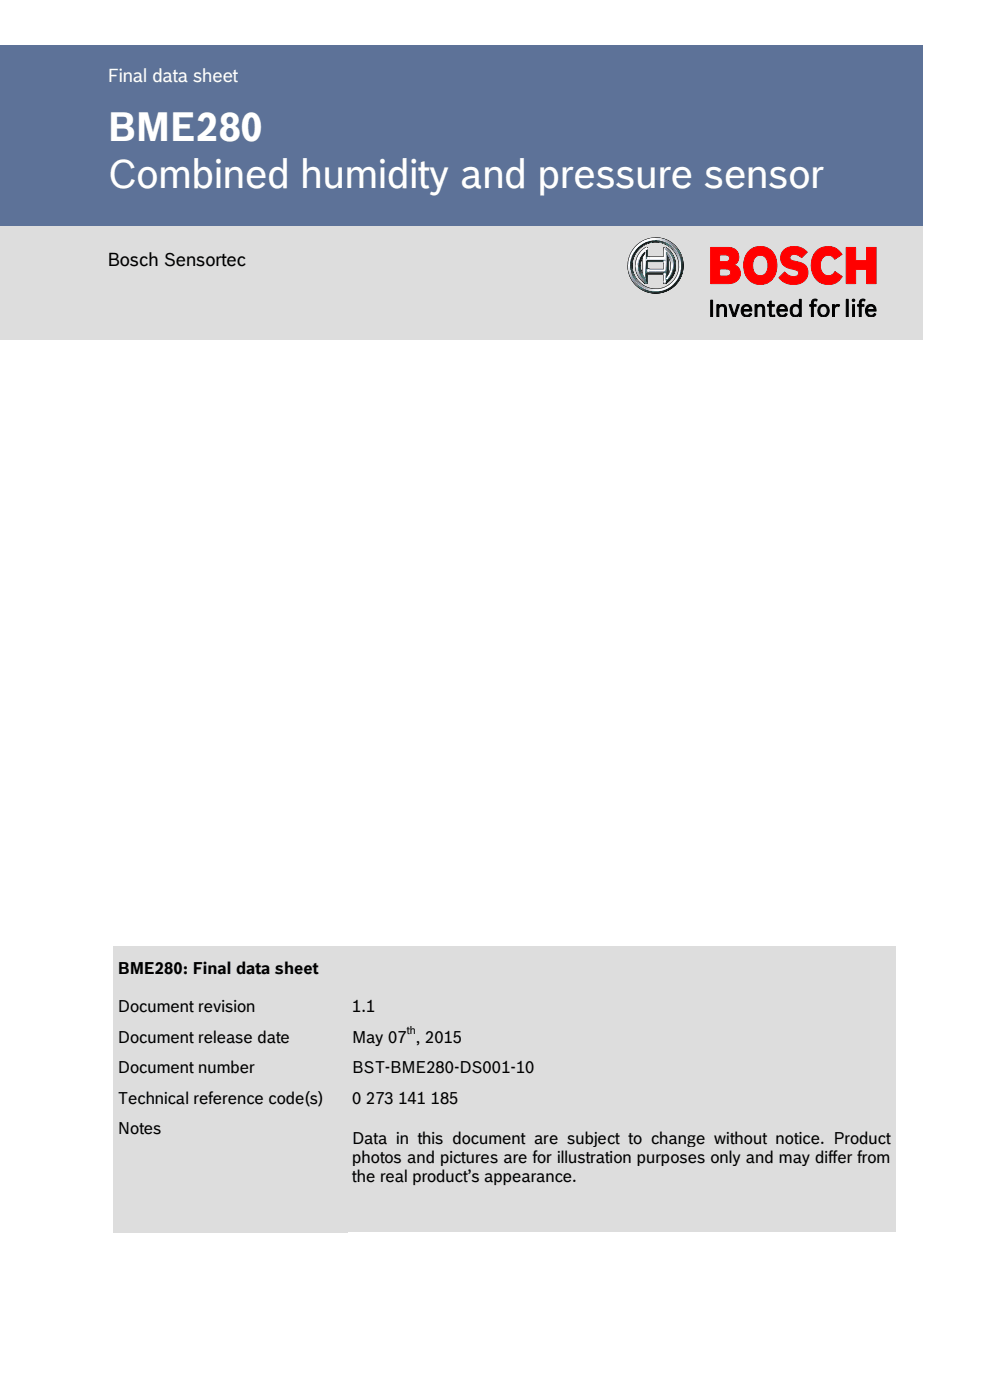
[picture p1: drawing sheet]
<svg xmlns="http://www.w3.org/2000/svg" width="210mm" height="297mm" viewBox="0 0 210 297" stroke-linecap="round" stroke-linejoin="round" font-family="sans-serif">
<defs><g id="words">
<g font-size="8.5" fill="#fff">
<text x="22.8" y="30">BME280</text>
<text x="22.8" y="39.8">Combined humidity and pressure sensor</text>
</g>
<text font-size="3.9" fill="#fff" x="22.8" y="17.5">Final data sheet</text>
<text font-size="3.9" x="22.8" y="56.4">Bosch Sensortec</text>
<g font-size="3.5">
<text x="25" y="206.7">BME280: Final data sheet</text>
<text x="25" y="214.7">Document revision</text>
<text x="74.7" y="214.7">1.1</text>
<text x="25" y="221.2">Document release date</text>
<text x="74.7" y="221.2">May 07 , 2015</text>
<text x="25" y="227.7">Document number</text>
<text x="74.7" y="227.7">BST-BME280-DS001-10</text>
<text x="25" y="234.2">Technical reference code(s)</text>
<text x="74.7" y="234.2">0 273</text>
<text x="84.5" y="234.2">141 185</text>
<text x="25" y="240.5">Notes</text>
<text x="74.7" y="242.6">Data in this document are subject to change without notice. Product</text>
<text x="74.7" y="246.7">photos and pictures are for illustration purposes only and may differ from</text>
<text x="74.7" y="250.7">the real product’s appearance.</text>
</g>
<text font-size="2.3" x="86.3" y="219.4">th</text>
</g></defs>
<g fill="#ddd">
<path d="M24 200.6h166.1v2.8h-166.1z" fill-rule="evenodd"/>
<path d="M24 203.4h1v4.1h-1z" fill-rule="evenodd"/>
<path d="M189.1 203.4h1v4.1h-1z" fill-rule="evenodd"/>
<path d="M24 207.5h166.1v2.7h-166.1z" fill-rule="evenodd"/>
<path d="M25 203.4h164.1v4.1h-164.1z" fill-rule="evenodd"/>
<path d="M24 200.6h166.1v1.1h-166.1z" fill-rule="evenodd"/>
<path d="M24 209.2h166.1v1h-166.1z" fill-rule="evenodd"/>
<path d="M24 210.2h49.7v1.2h-49.7z" fill-rule="evenodd"/>
<path d="M24 211.4h1v4.1h-1z" fill-rule="evenodd"/>
<path d="M72.7 211.4h1v4.1h-1z" fill-rule="evenodd"/>
<path d="M24 215.5h49.7v1.2h-49.7z" fill-rule="evenodd"/>
<path d="M25 211.4h47.7v4.1h-47.7z" fill-rule="evenodd"/>
<path d="M73.7 210.2h116.4v1.2h-116.4z" fill-rule="evenodd"/>
<path d="M73.7 211.4h1v4.1h-1z" fill-rule="evenodd"/>
<path d="M189.1 211.4h1v4.1h-1z" fill-rule="evenodd"/>
<path d="M73.7 215.5h116.4v1.2h-116.4z" fill-rule="evenodd"/>
<path d="M74.7 211.4h114.4v4.1h-114.4z" fill-rule="evenodd"/>
<path d="M24 210.2h49.7v1h-49.7z" fill-rule="evenodd"/>
<path d="M73.7 210.2h116.4v1h-116.4z" fill-rule="evenodd"/>
<path d="M24 215.7h49.7v1h-49.7z" fill-rule="evenodd"/>
<path d="M73.7 215.7h116.4v1h-116.4z" fill-rule="evenodd"/>
<path d="M24 216.7h49.7v1.3h-49.7z" fill-rule="evenodd"/>
<path d="M24 218h1v4h-1z" fill-rule="evenodd"/>
<path d="M72.7 218h1v4h-1z" fill-rule="evenodd"/>
<path d="M24 222h49.7v1.3h-49.7z" fill-rule="evenodd"/>
<path d="M25 218h47.7v4h-47.7z" fill-rule="evenodd"/>
<path d="M73.7 216.7h116.4v1.3h-116.4z" fill-rule="evenodd"/>
<path d="M73.7 218h1v4h-1z" fill-rule="evenodd"/>
<path d="M189.1 218h1v4h-1z" fill-rule="evenodd"/>
<path d="M73.7 222h116.4v1.3h-116.4z" fill-rule="evenodd"/>
<path d="M74.7 218h114.4v4h-114.4z" fill-rule="evenodd"/>
<path d="M24 216.7h49.7v1h-49.7z" fill-rule="evenodd"/>
<path d="M73.7 216.7h116.4v1h-116.4z" fill-rule="evenodd"/>
<path d="M24 222.2h49.7v1h-49.7z" fill-rule="evenodd"/>
<path d="M73.7 222.2h116.4v1h-116.4z" fill-rule="evenodd"/>
<path d="M24 223.2h49.7v1.2h-49.7z" fill-rule="evenodd"/>
<path d="M24 224.4h1v4.1h-1z" fill-rule="evenodd"/>
<path d="M72.7 224.4h1v4.1h-1z" fill-rule="evenodd"/>
<path d="M24 228.5h49.7v1.2h-49.7z" fill-rule="evenodd"/>
<path d="M25 224.4h47.7v4.1h-47.7z" fill-rule="evenodd"/>
<path d="M73.7 223.2h116.4v1.2h-116.4z" fill-rule="evenodd"/>
<path d="M73.7 224.4h1v4.1h-1z" fill-rule="evenodd"/>
<path d="M189.1 224.4h1v4.1h-1z" fill-rule="evenodd"/>
<path d="M73.7 228.5h116.4v1.2h-116.4z" fill-rule="evenodd"/>
<path d="M74.7 224.4h114.4v4.1h-114.4z" fill-rule="evenodd"/>
<path d="M24 223.2h49.7v1h-49.7z" fill-rule="evenodd"/>
<path d="M73.7 223.2h116.4v1h-116.4z" fill-rule="evenodd"/>
<path d="M24 228.7h49.7v1h-49.7z" fill-rule="evenodd"/>
<path d="M73.7 228.7h116.4v1h-116.4z" fill-rule="evenodd"/>
<path d="M24 229.7h49.7v1.3h-49.7z" fill-rule="evenodd"/>
<path d="M24 231h1v4h-1z" fill-rule="evenodd"/>
<path d="M72.7 231h1v4h-1z" fill-rule="evenodd"/>
<path d="M24 235h49.7v1.3h-49.7z" fill-rule="evenodd"/>
<path d="M25 231h47.7v4h-47.7z" fill-rule="evenodd"/>
<path d="M73.7 229.7h116.4v1.3h-116.4z" fill-rule="evenodd"/>
<path d="M73.7 231h1v4h-1z" fill-rule="evenodd"/>
<path d="M189.1 231h1v4h-1z" fill-rule="evenodd"/>
<path d="M73.7 235h116.4v1.3h-116.4z" fill-rule="evenodd"/>
<path d="M74.7 231h114.4v4h-114.4z" fill-rule="evenodd"/>
<path d="M24 229.7h49.7v1.1h-49.7z" fill-rule="evenodd"/>
<path d="M73.7 229.7h116.4v1.1h-116.4z" fill-rule="evenodd"/>
<path d="M24 235.2h49.7v1.1h-49.7z" fill-rule="evenodd"/>
<path d="M73.7 235.2h116.4v1.1h-116.4z" fill-rule="evenodd"/>
<path d="M24 236.3h49.7v1h-49.7z" fill-rule="evenodd"/>
<path d="M24 237.3h1v4h-1z" fill-rule="evenodd"/>
<path d="M72.7 237.3h1v4h-1z" fill-rule="evenodd"/>
<path d="M24 241.3h49.7v20.2h-49.7z" fill-rule="evenodd"/>
<path d="M25 237.3h47.7v4h-47.7z" fill-rule="evenodd"/>
<path d="M73.7 236.3h116.4v1h-116.4z" fill-rule="evenodd"/>
<path d="M73.7 237.3h1v21.1h-1z" fill-rule="evenodd"/>
<path d="M189.1 237.3h1v21.1h-1z" fill-rule="evenodd"/>
<path d="M73.7 258.4h116.4v3.1h-116.4z" fill-rule="evenodd"/>
<path d="M74.7 237.3h114.4v6.1h-114.4z" fill-rule="evenodd"/>
<path d="M74.7 243.4h114.4v4.1h-114.4z" fill-rule="evenodd"/>
<path d="M74.7 247.5h114.4v5.1h-114.4z" fill-rule="evenodd"/>
<path d="M78.7 252.6h110.4v5.8h-110.4z" fill-rule="evenodd"/>
<path d="M74.7 252.6h1.9v4.1h-1.9z" fill-rule="evenodd"/>
<path d="M76.7 252.6h1.9v4.1h-1.9z" fill-rule="evenodd"/>
<path d="M74.7 256.7h3.9v1.7h-3.9z" fill-rule="evenodd"/>
</g>
<path d="M76.7 252.6v4.1" fill="none" stroke="#ddd" stroke-width=".21"/>
<g fill="#ddd">
<path d="M24 236.3h49.7v1h-49.7z" fill-rule="evenodd"/>
<path d="M73.7 236.3h116.4v1h-116.4z" fill-rule="evenodd"/>
<path d="M24 260.5h49.7v1h-49.7z" fill-rule="evenodd"/>
<path d="M73.7 260.5h116.4v1h-116.4z" fill-rule="evenodd"/>
</g>
<g fill="#5d7298">
<path d="M0 9.6h195.7v3.7h-195.7z" fill-rule="evenodd"/>
<path d="M0 13.2h195.7v34.8h-195.7z" fill-rule="evenodd"/>
</g>
<path d="M0 48h195.7v24h-195.7z" fill-rule="evenodd" fill="#ddd"/>
<g fill="#000" stroke="#000" stroke-width=".21">
<path d="M135.3 52.9l-.1 .2z" fill-rule="evenodd"/>
<path d="M135.4 52.8v.2z" fill-rule="evenodd"/>
<path d="M135.6 52.7l-.1 .2z" fill-rule="evenodd"/>
<path d="M135.6 52.7l-.1 .2z" fill-rule="evenodd"/>
<path d="M135.5 52.7l.2-.1z" fill-rule="evenodd"/>
<path d="M135.7 52.6l.2-.1z" fill-rule="evenodd"/>
<path d="M136.1 54.8v.2z" fill-rule="evenodd"/>
<path d="M136.1 54.6v.3z" fill-rule="evenodd"/>
<path d="M136.6 53.9l-.5 .9z" fill-rule="evenodd"/>
<path d="M137.4 55.5v1.7h3.4v-1.7zM137.3 55.4h3.6l.1 1.9h-3.7zM136.4 54.4a3.4 3.4 0 0 0 0 3.9zM141.7 54.3v4.1a3.7 3.7 0 0 0 0-4.1zM136.6 53.9v4.9a3.7 3.7 0 0 1 0-4.9zM141.6 53.9a3.7 3.7 0 0 1 0 4.9zM136.2 53.4a4.1 4.1 0 0 0 1 6.6l.2-2 3.5 .1 .1 1.9a4.1 4.1 0 0 0 0-7.3l-.1 2h-3.6l-.1-2h-.1zM136.1 53.3l.9-.8a.31 .31 0 0 1 .4 .1 .31 .31 0 0 1 0 .4v1.5h3.4v-1.7l.1-.3a2.76 2.76 0 0 1 2.1 2.2 4.2 4.2 0 0 1-2 5.4l-.2-.2v-1.8h-3.4v1.9l-.2 .1a4.2 4.2 0 0 1-1.1-6.8zM134.1 56.3a5 5 0 0 0 10 0 5 5 0 0 0-10 0zM134 56.4a5.2 5.2 0 0 1 10.3 0 5.2 5.2 0 0 1-10.3 0zM133.4 56.4a5.7 5.7 0 0 0 11.4 0 5.7 5.7 0 0 0-11.4 0zM133.2 56.3a5.9 5.9 0 0 1 11.7 0 5.9 5.9 0 0 1-11.7 0z" fill-rule="evenodd"/>
<path d="M141.1 60.1l.3-.1z" fill-rule="evenodd"/>
<path d="M141.6 53.9l.1 .4-.1 4.5z" fill-rule="evenodd"/>
<path d="M141.2 60l.8-.5z" fill-rule="evenodd"/>
<path d="M141.9 59.5l.2-.1z" fill-rule="evenodd"/>
<path d="M142.2 59.2l-.1 .2z" fill-rule="evenodd"/>
<path d="M142.2 59.1v.2z" fill-rule="evenodd"/>
<path d="M142.8 60.7l.2-.1z" fill-rule="evenodd"/>
<path d="M143.1 60.5l-.1 .2z" fill-rule="evenodd"/>
<path d="M143.2 60.4l-.1 .2z" fill-rule="evenodd"/>
<path d="M143.2 60.4l-.1 .2z" fill-rule="evenodd"/>
<path d="M143.2 60.4l.2-.1z" fill-rule="evenodd"/>
<path d="M143.4 60.1l-.1 .2z" fill-rule="evenodd"/>
<path d="M150.8 63.7h.4v3.5h-.4z" fill-rule="evenodd"/>
<path d="M152.1 64.6h.4v.4a.88 .88 0 0 1 1-.4 .88 .88 0 0 1 .6 1v1.6h-.4v-1.6a.61 .61 0 0 0-.6-.7 .61 .61 0 0 0-.6 .7v1.6h-.4z" fill-rule="evenodd"/>
<path d="M154.6 64.6h.5l.6 2.2 .7-2.2h.5l-.9 2.6h-.5z" fill-rule="evenodd"/>
<path d="M158 65.1l-.3 .6h1.4l-.3-.7-.4-.1zM157.5 65a1.13 1.13 0 0 1 1.4-.3 1.13 1.13 0 0 1 .6 1.3h-1.8a.78 .78 0 0 0 .5 .9 .78 .78 0 0 0 .9-.4l.4 .2a1.27 1.27 0 0 1-1.8 .3 1.27 1.27 0 0 1-.3-1.8z" fill-rule="evenodd"/>
<path d="M160.2 64.6h.4v.4a.88 .88 0 0 1 1-.4 .88 .88 0 0 1 .6 1v1.6h-.4v-1.6a.61 .61 0 0 0-.6-.7 .61 .61 0 0 0-.6 .7v1.6h-.4z" fill-rule="evenodd"/>
<path d="M163.2 64l.4-.1v.7h.7v.4h-.7v1.6l.2 .3 .5-.1 .1 .3a.76 .76 0 0 1-1.2-.5v-1.6h-.4v-.4h.4z" fill-rule="evenodd"/>
<path d="M165.5 65.1l-.3 .6h1.4l-.3-.7-.4-.1zM165.1 65a1.14 1.14 0 0 1 1.4-.3 1.14 1.14 0 0 1 .5 1.3h-1.8a.79 .79 0 0 0 .5 .9 .79 .79 0 0 0 1-.4l.3 .2a1.26 1.26 0 0 1-1.8 .3 1.26 1.26 0 0 1-.3-1.8z" fill-rule="evenodd"/>
<path d="M168.2 65.2a.99 .99 0 0 0-.2 1.1 .99 .99 0 0 0 1 .6 1.01 1.01 0 0 0 .6-1.2 1.01 1.01 0 0 0-1-.7zM168 64.8l.5-.2h.5l.6 .5v-1.6h.4v3.7h-.4v-.4a1.09 1.09 0 0 1-1.4 .4 1.09 1.09 0 0 1-.6-1.3l.1-.6z" fill-rule="evenodd"/>
<path d="M172.4 63.6l.5-.2 .5 .2-.2 .3-.4-.1-.2 .3-.1 .5h.6v.4h-.6v2.2h-.4v-2.2h-.3v-.4h.3l.1-.6z" fill-rule="evenodd"/>
<path d="M174.3 65a.98 .98 0 0 0-.4 1.3 .98 .98 0 0 0 1.2 .5 .98 .98 0 0 0 .4-1.3 .98 .98 0 0 0-1.2-.5zM173.8 65a1.26 1.26 0 0 1 1.8 .1 1.26 1.26 0 0 1-.2 1.8 1.26 1.26 0 0 1-1.8-.3 1.51 1.51 0 0 1 .2-1.6z" fill-rule="evenodd"/>
<path d="M176.6 64.6h.4v.4l.5-.4h.4l.2 .1-.1 .3a.65 .65 0 0 0-.8 .1 .65 .65 0 0 0-.2 .7v1.4h-.4z" fill-rule="evenodd"/>
<path d="M179.5 63.5h.4v3.7h-.4z" fill-rule="evenodd"/>
<path d="M180.9 64.6h.4v2.6h-.4zM180.8 63.7a.27 .27 0 0 1 .5 0 .27 .27 0 0 1-.5 0z" fill-rule="evenodd"/>
<path d="M182.6 63.6l.4-.2 .5 .2-.1 .3-.5-.1-.2 .3v.5h.6v.4h-.6v2.2h-.4v-2.2h-.4v-.4h.4v-.6z" fill-rule="evenodd"/>
<path d="M184.2 65.2l-.2 .5h1.4a.69 .69 0 0 0-.4-.7 .69 .69 0 0 0-.8 .2zM183.9 65a1.14 1.14 0 0 1 1.4-.3 1.14 1.14 0 0 1 .6 1.3h-1.9a.79 .79 0 0 0 .5 .9 .79 .79 0 0 0 1-.4l.3 .2a1.26 1.26 0 0 1-1.8 .3 1.26 1.26 0 0 1-.3-1.8z" fill-rule="evenodd"/>
</g>
<g fill="#fff" stroke="#fff" stroke-width=".21">
<path d="M152.6 57v1.6h1.5a.83 .83 0 0 0 1-.8 .83 .83 0 0 0-1.1-.8zM152.6 54.1v1.4l1.4 .1a.77 .77 0 0 0 .8-.8 .77 .77 0 0 0-.7-.8zM150.8 52.5h2.4a3.4 3.4 0 0 1 3.2 1 1.87 1.87 0 0 1-.8 2.7 1.95 1.95 0 0 1 1.4 2 1.95 1.95 0 0 1-1.6 1.8l-.7 .1h-3.9z" fill-rule="evenodd"/>
<path d="M160.3 54.4a2.82 2.82 0 0 0 .3 4 1.78 1.78 0 0 0 2.4-2.1 1.75 1.75 0 0 0-.7-1.8 1.75 1.75 0 0 0-2-.1zM158.9 53.3a3.5 3.5 0 0 1 4-.5 3.5 3.5 0 0 1 1.9 3.5 3.5 3.5 0 0 1-3.5 4 3.5 3.5 0 0 1-3.5-4l.3-1.7z" fill-rule="evenodd"/>
<path d="M166.3 53.1a3.6 3.6 0 0 1 4.9 .4l-1.2 1.1a1.66 1.66 0 0 0-2.4-.3 .96 .96 0 0 0 1.1 1.2h.2a2.3 2.3 0 0 1 2.1 3.5 3.7 3.7 0 0 1-5.7-.1l1.2-1.1a1.84 1.84 0 0 0 2.9 .4l.1-.3a1.54 1.54 0 0 0-1.7-.9 2.28 2.28 0 0 1-2-1.4 2.28 2.28 0 0 1 .5-2.5z" fill-rule="evenodd"/>
<path d="M173.4 53.1a3.3 3.3 0 0 1 5.1 .9l-1.4 .9a1.71 1.71 0 0 0-1.9-.7 1.71 1.71 0 0 0-1.2 1.6 2.04 2.04 0 0 0 2.1 2.7l.7-.3 .3-.5 1.4 1a3.4 3.4 0 0 1-3.8 1.5 3.4 3.4 0 0 1-2.5-3.3 4.3 4.3 0 0 1 1.2-3.8z" fill-rule="evenodd"/>
<path d="M179.6 52.5h1.9v2.9h2.4v-2.9h1.9v7.6h-1.9v-3h-2.4v3h-1.9z" fill-rule="evenodd"/>
<path d="M137.3 55.4v1.8h3.5v-1.8zM136.5 54.1a3.6 3.6 0 0 0 0 4.5zM141.6 54v4.7a3.8 3.8 0 0 0 0-4.7zM136.1 53.3l1.1-.7 .1 2h3.5v-1.8l.2-.2a4.2 4.2 0 0 1 0 7.5l-.2-2.1h-3.5l-.1 2.1a4.2 4.2 0 0 1-1.1-6.8zM134 56.3a5.1 5.1 0 0 0 10.2 0 5.1 5.1 0 0 0-10.2 0zM133.3 56.3a5.8 5.8 0 0 1 11.6 0 5.8 5.8 0 0 1-11.6 0z" fill-rule="evenodd"/>
<path d="M150.8 63.8h.3v3.4h-.3z" fill-rule="evenodd"/>
<path d="M152.1 64.7h.3l.1 .4a.85 .85 0 0 1 1-.4 .85 .85 0 0 1 .6 .9v1.6h-.3v-1.6a.68 .68 0 0 0-.8-.7 .68 .68 0 0 0-.6 .9v1.4h-.3z" fill-rule="evenodd"/>
<path d="M154.7 64.7h.3l.7 2.1 .8-2.1h.3l-.9 2.5h-.4z" fill-rule="evenodd"/>
<path d="M157.8 65.2l-.2 .5h1.5a.71 .71 0 0 0-.4-.8 .71 .71 0 0 0-.9 .3zM157.6 65a1.08 1.08 0 0 1 1.3-.2 1.08 1.08 0 0 1 .5 1.2h-1.7a.83 .83 0 0 0 .4 .9 .83 .83 0 0 0 1.1-.3h.1a.95 .95 0 0 1-.8 .7 .95 .95 0 0 1-.9-.4l-.3-1z" fill-rule="evenodd"/>
<path d="M160.2 64.7h.3l.1 .4a.86 .86 0 0 1 1-.4 .86 .86 0 0 1 .6 .9v1.6h-.3v-1.6a.66 .66 0 0 0-.7-.7 .66 .66 0 0 0-.7 .7v1.6h-.3z" fill-rule="evenodd"/>
<path d="M163.3 64l.3-.1v.8h.6v.2l-.6 .1v1.6a.47 .47 0 0 0 .7 .3v.1a.57 .57 0 0 1-.7 .2 .57 .57 0 0 1-.3-.6v-1.6l-.4-.1v-.2h.4z" fill-rule="evenodd"/>
<path d="M165.4 65.2l-.2 .5h1.4a.71 .71 0 0 0-.4-.8 .71 .71 0 0 0-.8 .3zM165.1 65a1.09 1.09 0 0 1 1.3-.2 1.09 1.09 0 0 1 .6 1.2h-1.8a.83 .83 0 0 0 .5 .9 .83 .83 0 0 0 1-.3h.1a.77 .77 0 0 1-1.1 .6 1.37 1.37 0 0 1-.6-2.2z" fill-rule="evenodd"/>
<path d="M168.4 65a1.14 1.14 0 0 0 .4 2 1.03 1.03 0 0 0 .9-1.2 1.03 1.03 0 0 0-1.1-.9zM168 65a1.14 1.14 0 0 1 1.6 .1v-1.5h.3v3.6h-.3v-.5a1.06 1.06 0 0 1-1.3 .4 1.06 1.06 0 0 1-.6-1.2z" fill-rule="evenodd"/>
<path d="M172.3 63.8l.3-.3 .7 .1-.1 .2h-.5l-.2 .2v.7h.6v.2l-.6 .1v2.2h-.3v-2.2l-.4-.1v-.2h.4z" fill-rule="evenodd"/>
<path d="M174.1 65.2a1.02 1.02 0 0 0-.2 1.2 1.02 1.02 0 0 0 1.3 .4 1 1 0 0 0 .3-1.4 1 1 0 0 0-1.4-.2zM173.5 65.9a1.23 1.23 0 0 1 2.4 0 1.23 1.23 0 0 1-2.4 0z" fill-rule="evenodd"/>
<path d="M176.7 64.7h.3v.4a.74 .74 0 0 1 1.1-.4l-.2 .3a.71 .71 0 0 0-.7 .1 .71 .71 0 0 0-.2 .7v1.4h-.3z" fill-rule="evenodd"/>
<path d="M179.6 63.6h.3v3.6h-.3z" fill-rule="evenodd"/>
<path d="M180.9 64.7h.3v2.5h-.3zM180.8 63.7a.25 .25 0 0 1 .5 0 .25 .25 0 0 1-.5 0z" fill-rule="evenodd"/>
<path d="M182.5 63.8l.3-.3 .6 .1v.2h-.5l-.2 .2v.7h.5v.2l-.6 .1v2.2h-.3v-2.2l-.3-.1v-.2h.3z" fill-rule="evenodd"/>
<path d="M184.3 65l-.3 .7h1.5a.71 .71 0 0 0-.4-.7 .71 .71 0 0 0-.8 0zM184 65a1.08 1.08 0 0 1 1.3-.2 1.08 1.08 0 0 1 .5 1.2h-1.8a.83 .83 0 0 0 .5 .9 .83 .83 0 0 0 1-.3h.2a.78 .78 0 0 1-1.2 .6 1.35 1.35 0 0 1-.5-2.2z" fill-rule="evenodd"/>
<path d="M134.8 52.6a5.7 5.7 0 0 1 4.3-2v.2a5.6 5.6 0 0 0-5.6 5.6h-.1a5.6 5.6 0 0 1 1.4-3.8z" fill-rule="evenodd"/>
<path d="M139 50.6h.2v.2h-.2z" fill-rule="evenodd"/>
<path d="M133.4 56.3h.1v.2h-.1z" fill-rule="evenodd"/>
<path d="M139 61.5h.2v.1h-.2z" fill-rule="evenodd"/>
<path d="M139.1 61.5a5.1 5.1 0 0 0 5.1-5.1h.2a5.3 5.3 0 0 1-5.3 5.2z" fill-rule="evenodd"/>
<path d="M144.2 56.3h.2v.2h-.2z" fill-rule="evenodd"/>
<path d="M136.8 53.6v5.6l-.2-.4v-.7v-4.1z" fill-rule="evenodd"/>
<path d="M142.5 56.4h.1a3.8 3.8 0 0 1-1.2 2.8l.4-.7a3.5 3.5 0 0 0 .7-2.1z" fill-rule="evenodd"/>
<path d="M142.5 56.3h.1v.2h-.1z" fill-rule="evenodd"/>
<path d="M137.5 57.3h3.4v-1.7h.2v1.6a.46 .46 0 0 1-.7 .3h-2.9z" fill-rule="evenodd"/>
<path d="M140.9 55.6l.2-.1v.2l-.2 .1z" fill-rule="evenodd"/>
<path d="M137.5 57.3h.2v.2h-.2z" fill-rule="evenodd"/>
<path d="M136.2 53.4l.9-.7 .1 .1a3.8 3.8 0 0 0-2.1 3.6h-.1a4.4 4.4 0 0 1 1.2-3z" fill-rule="evenodd"/>
<path d="M137.5 54.7h3.4v-1.9l.2-.1 .2 .1v.1l-.2-.1-.1 2h-3.5z" fill-rule="evenodd"/>
<path d="M135 56.3l.1 .2h-.1z" fill-rule="evenodd"/>
<path d="M137.5 54.7h.2v.1h-.2z" fill-rule="evenodd"/>
<path d="M141.1 52.7l.2 .2z" fill-rule="evenodd"/>
<path d="M140.9 59.6h.2v.2h-.2z" fill-rule="evenodd"/>
<path d="M136.9 52.8l.4-.1-.3 .2z" fill-rule="evenodd"/>
<path d="M140.9 58.3h.2v1.4h-.2z" fill-rule="evenodd"/>
<path d="M140.9 58.2h.2v.2h-.2z" fill-rule="evenodd"/>
</g>
<g fill="#585858" stroke="#585858" stroke-width=".21">
<path d="M135.2 52l.6-.5a5.9 5.9 0 0 1 3.3-1v.1a5.7 5.7 0 0 0-5.7 5.8h-.2a5.9 5.9 0 0 1 2-4.4z" fill-rule="evenodd"/>
<path d="M139 50.5h.2v.1h-.2z" fill-rule="evenodd"/>
<path d="M133.2 56.3h.2v.2h-.2z" fill-rule="evenodd"/>
<path d="M139 61.3h.2v.2h-.2z" fill-rule="evenodd"/>
<path d="M144.1 56.4h.1a5.1 5.1 0 0 1-5.1 5.1v-.1a5 5 0 0 0 5-5z" fill-rule="evenodd"/>
<path d="M144.1 56.3h.1v.2h-.1z" fill-rule="evenodd"/>
<path d="M136.6 53.9v4.9l-.2-.5v-4z" fill-rule="evenodd"/>
<path d="M142.4 56.4h.1a3.6 3.6 0 0 1-.9 2.4l.6-1.5z" fill-rule="evenodd"/>
<path d="M142.3 56.3h.2v.2h-.2z" fill-rule="evenodd"/>
<path d="M137.6 57.2h3.2v-1.5h.2l-.1 1.6h-3.3z" fill-rule="evenodd"/>
<path d="M137.6 57.2h.2v.1h-.3z" fill-rule="evenodd"/>
<path d="M140.8 55.6h.2v.2h-.2z" fill-rule="evenodd"/>
<path d="M136.1 53.3l1-.8 .2 .1-.1 .1a3.4 3.4 0 0 0-2.1 2.9l-.1 .8h-.2l.4-1.7z" fill-rule="evenodd"/>
<path d="M137.5 54.5h3.3v-1.6h.2l-.1 1.8h-3.4z" fill-rule="evenodd"/>
<path d="M140.8 58.3h.2v1.5h-.2z" fill-rule="evenodd"/>
<path d="M140.8 59.7h.2v.2h-.2z" fill-rule="evenodd"/>
<path d="M134.8 56.3h.2v.2h-.2z" fill-rule="evenodd"/>
<path d="M137.2 52.5l.1 .2v.1l-.2-.1z" fill-rule="evenodd"/>
<path d="M140.8 52.8h.2v.2h-.2z" fill-rule="evenodd"/>
<path d="M137.6 54.5h.2v.2h-.3z" fill-rule="evenodd"/>
<path d="M140.8 58.2h.2v.2h-.2z" fill-rule="evenodd"/>
</g>
<g fill="#4b4b4b" stroke="#4b4b4b" stroke-width=".21">
<path d="M133.6 58.5l.2-.1v.2l-.1 .1z" fill-rule="evenodd"/>
<path d="M141.3 50.9l.1 .1v.1l-.2-.1z" fill-rule="evenodd"/>
<path d="M141.4 50.9l.1 .1v.2l-.2-.1z" fill-rule="evenodd"/>
<path d="M141.4 50.9l.1 .1v.2l-.2-.1z" fill-rule="evenodd"/>
<path d="M133.6 58.4l.1-.1 .1 .2-.1 .1z" fill-rule="evenodd"/>
<path d="M133.6 58.5l.2-.1v.2l-.1 .1z" fill-rule="evenodd"/>
<path d="M137.1 60.9l.2 .1v.2l-.2-.1z" fill-rule="evenodd"/>
<path d="M137.1 60.9l.2 .1v.2l-.2-.1z" fill-rule="evenodd"/>
<path d="M143.7 54.4l.1-.1 .1 .3h-.2z" fill-rule="evenodd"/>
<path d="M143.7 54.4l.1-.1 .1 .3h-.2z" fill-rule="evenodd"/>
<path d="M135.1 57.9l.2-.1v.2l-.1 .1z" fill-rule="evenodd"/>
<path d="M135.1 57.9l.2-.1v.2l-.1 .1z" fill-rule="evenodd"/>
<path d="M135.1 57.8l.1-.1 .1 .3h-.1z" fill-rule="evenodd"/>
<path d="M137.2 52.5l.1 .4z" fill-rule="evenodd"/>
<path d="M141 52.5h.2v.3l-.2-.1z" fill-rule="evenodd"/>
</g>
<g fill="#494949" stroke="#494949" stroke-width=".21">
<path d="M133.7 58.6l.1-.1 .1 .2h-.2z" fill-rule="evenodd"/>
<path d="M141.4 51l.2 .1v.1l-.2-.1z" fill-rule="evenodd"/>
<path d="M137.5 57.2h.2v.1h-.2z" fill-rule="evenodd"/>
<path d="M135.1 58l.2-.1 .1 .2-.2 .1z" fill-rule="evenodd"/>
<path d="M141.1 52.5l.2 .1-.1 .2-.2-.1z" fill-rule="evenodd"/>
<path d="M137.5 54.5h.2v.2h-.2z" fill-rule="evenodd"/>
<path d="M140.8 58.2h.2v.2h-.2z" fill-rule="evenodd"/>
</g>
<g fill="#484848" stroke="#484848" stroke-width=".21">
<path d="M133.7 58.7l.1-.1 .1 .2h-.1z" fill-rule="evenodd"/>
<path d="M137 60.9l.2 .1-.1 .1-.2-.1z" fill-rule="evenodd"/>
<path d="M143.6 54.2h.1l.1 .2h-.1z" fill-rule="evenodd"/>
<path d="M142.2 55.4h.2v.2h-.1z" fill-rule="evenodd"/>
<path d="M135.2 58h.1l.1 .2h-.1z" fill-rule="evenodd"/>
<path d="M137.2 52.5l.1 .4z" fill-rule="evenodd"/>
<path d="M141.1 52.5l.2 .1v.2l-.2-.1z" fill-rule="evenodd"/>
</g>
<g fill="#474747" stroke="#474747" stroke-width=".21">
<path d="M133.7 58.7h.2l.1 .2h-.2z" fill-rule="evenodd"/>
<path d="M141.6 51l.1 .1v.2l-.2-.1z" fill-rule="evenodd"/>
<path d="M137.5 57.2h.2v.1h-.2z" fill-rule="evenodd"/>
<path d="M140.8 55.5h.2v.2l-.2 .1z" fill-rule="evenodd"/>
<path d="M140.8 59.8h.2v.2h-.2z" fill-rule="evenodd"/>
<path d="M135.2 58.1h.1l.1 .1-.1 .1z" fill-rule="evenodd"/>
<path d="M141.2 52.5l.2 .1-.1 .2-.2-.1z" fill-rule="evenodd"/>
<path d="M141.2 52.5l.2 .1-.1 .2-.2-.1z" fill-rule="evenodd"/>
<path d="M137.5 54.5h.2v.2h-.2z" fill-rule="evenodd"/>
</g>
<g fill="#464646" stroke="#464646" stroke-width=".21">
<path d="M133.8 58.8h.1l.1 .2h-.1z" fill-rule="evenodd"/>
<path d="M141.7 51.1l.1 .1v.1l-.2-.1z" fill-rule="evenodd"/>
<path d="M136.8 60.8l.2 .1-.1 .1-.2-.1z" fill-rule="evenodd"/>
<path d="M143.5 54.1l.2-.1v.2l-.1 .1z" fill-rule="evenodd"/>
<path d="M135.2 58.2l.2-.1 .1 .2-.2 .1z" fill-rule="evenodd"/>
<path d="M141.2 52.5l.2 .2-.1 .1-.2-.1z" fill-rule="evenodd"/>
</g>
<g fill="#454545" stroke="#454545" stroke-width=".21">
<path d="M133.8 59l.2-.1 .1 .2h-.2z" fill-rule="evenodd"/>
<path d="M142.2 55.3l.1-.1 .1 .2-.2 .1z" fill-rule="evenodd"/>
<path d="M135.3 58.3l.1-.1 .1 .2-.1 .1z" fill-rule="evenodd"/>
<path d="M137.2 52.5l.1 .5z" fill-rule="evenodd"/>
<path d="M141.3 52.5l.1 .2-.1 .1-.1-.1z" fill-rule="evenodd"/>
<path d="M140.8 58.2l.2-.1v.2l-.2 .1z" fill-rule="evenodd"/>
</g>
<g fill="#434343" stroke="#434343" stroke-width=".21">
<path d="M133.9 59.1l.1-.1 .1 .2h-.1z" fill-rule="evenodd"/>
<path d="M136.7 60.7l.1 .1-.1 .1-.1-.1z" fill-rule="evenodd"/>
<path d="M143.4 53.9l.2-.1 .1 .2-.2 .1z" fill-rule="evenodd"/>
<path d="M140.8 55.5h.2v.2h-.2z" fill-rule="evenodd"/>
<path d="M135.3 58.3h.2v.2h-.1z" fill-rule="evenodd"/>
<path d="M137.2 52.5l.1 .5z" fill-rule="evenodd"/>
<path d="M141.3 52.6l.2 .1-.1 .2-.2-.2z" fill-rule="evenodd"/>
</g>
<g fill="#424242" stroke="#424242" stroke-width=".21">
<path d="M133.9 59.2l.2-.1 .1 .1-.2 .1z" fill-rule="evenodd"/>
<path d="M141.9 51.2l.2 .1-.1 .1-.2-.1z" fill-rule="evenodd"/>
<path d="M142.1 55.1h.2v.2h-.1z" fill-rule="evenodd"/>
<path d="M137.5 57.2h.2v.1h-.2z" fill-rule="evenodd"/>
<path d="M135.4 58.4l.1-.1 .1 .2-.1 .1z" fill-rule="evenodd"/>
<path d="M141.3 52.6l.2 .1-.1 .2-.2-.1z" fill-rule="evenodd"/>
<path d="M137.5 54.5h.2v.2h-.2z" fill-rule="evenodd"/>
</g>
<g fill="#414141" stroke="#414141" stroke-width=".21">
<path d="M134 59.2h.1l.1 .1-.1 .1z" fill-rule="evenodd"/>
<path d="M142 51.3l.1 .2-.2-.1z" fill-rule="evenodd"/>
<path d="M136.5 60.6l.2 .1-.1 .1h-.2z" fill-rule="evenodd"/>
<path d="M143.3 53.8l.2-.1 .1 .1-.2 .1z" fill-rule="evenodd"/>
<path d="M140.8 59.9l.2-.1v.2l-.2 .1z" fill-rule="evenodd"/>
<path d="M135.4 58.5l.1-.1 .1 .2-.1 .1z" fill-rule="evenodd"/>
<path d="M141.4 52.6l.1 .2-.1 .1-.1-.1z" fill-rule="evenodd"/>
<path d="M141.4 52.6l.1 .2v.1l-.2-.1z" fill-rule="evenodd"/>
<path d="M141.4 52.6l.1 .2v.1l-.2-.1z" fill-rule="evenodd"/>
<path d="M140.8 58.2l.2-.1v.2l-.2 .1z" fill-rule="evenodd"/>
</g>
<g fill="#404040" stroke="#404040" stroke-width=".21">
<path d="M134 59.3l.2-.1 .1 .2-.2 .1z" fill-rule="evenodd"/>
<path d="M140.8 55.5h.1l.1 .2h-.2z" fill-rule="evenodd"/>
<path d="M135.4 58.6l.2-.1 .1 .2h-.1z" fill-rule="evenodd"/>
<path d="M137.3 52.6v.3z" fill-rule="evenodd"/>
</g>
<g fill="#3e3e3e" stroke="#3e3e3e" stroke-width=".21">
<path d="M134.1 59.4l.1-.1 .1 .2-.1 .1z" fill-rule="evenodd"/>
<path d="M136.3 60.5l.2 .1-.1 .2-.1-.2z" fill-rule="evenodd"/>
<path d="M143.3 53.6l.1-.1 .1 .2-.1 .1z" fill-rule="evenodd"/>
<path d="M140.8 59.9l.2-.1v.2l-.1 .1z" fill-rule="evenodd"/>
<path d="M135.5 58.6h.1l.1 .1-.1 .1z" fill-rule="evenodd"/>
<path d="M141.5 52.7l.2 .1-.1 .2-.2-.1z" fill-rule="evenodd"/>
<path d="M140.8 58.1h.1l.1 .2h-.2z" fill-rule="evenodd"/>
</g>
<g fill="#3d3d3d" stroke="#3d3d3d" stroke-width=".21">
<path d="M134.1 59.5l.2-.1 .1 .2-.1 .1z" fill-rule="evenodd"/>
<path d="M142.2 51.4l.2 .1-.1 .1-.1-.1z" fill-rule="evenodd"/>
<path d="M134.1 59.5l.2-.1 .1 .2-.1 .1z" fill-rule="evenodd"/>
<path d="M142 54.9l.2-.1v.2l-.1 .1z" fill-rule="evenodd"/>
<path d="M137.5 57.2h.2l-.1 .1h-.2z" fill-rule="evenodd"/>
<path d="M135.5 58.7l.1-.1 .1 .2-.1 .1z" fill-rule="evenodd"/>
<path d="M135.5 58.7l.1-.1 .1 .2-.1 .1z" fill-rule="evenodd"/>
<path d="M137.3 52.6v.4z" fill-rule="evenodd"/>
<path d="M137.5 54.5h.2l-.1 .2h-.2z" fill-rule="evenodd"/>
</g>
<g fill="#0a0a0a" stroke="#0a0a0a" stroke-width=".21">
<path d="M137.1 61.8l.2 .1z" fill-rule="evenodd"/>
<path d="M137.3 61.8l.2 .2z" fill-rule="evenodd"/>
<path d="M144.8 55.7l.1 .2z" fill-rule="evenodd"/>
<path d="M137.1 61.8l.2 .1z" fill-rule="evenodd"/>
<path d="M140.9 51.6l.1 .1z" fill-rule="evenodd"/>
<path d="M141.1 51.6l.1 .2z" fill-rule="evenodd"/>
<path d="M134.3 58.2l.2 .1z" fill-rule="evenodd"/>
<path d="M134.3 58l.1 .2z" fill-rule="evenodd"/>
<path d="M134.3 58.2l.2 .1z" fill-rule="evenodd"/>
<path d="M141.1 51.6l.1 .2z" fill-rule="evenodd"/>
<path d="M135.9 57.6l.2 .1z" fill-rule="evenodd"/>
<path d="M135.9 57.6l.2 .1z" fill-rule="evenodd"/>
<path d="M135.9 57.5l.1 .1z" fill-rule="evenodd"/>
<path d="M136.9 59.9l.3 .2 .1-.3v.3h-.2z" fill-rule="evenodd"/>
<path d="M136.9 59.9l.2 .2 .2-.1v.1h-.2z" fill-rule="evenodd"/>
<path d="M136.9 59.9l.4 .2h-.2z" fill-rule="evenodd"/>
<path d="M137.3 52.9l.1 .2z" fill-rule="evenodd"/>
</g>
<g fill="#090909" stroke="#090909" stroke-width=".21">
<path d="M137.5 61.9l.1 .1z" fill-rule="evenodd"/>
<path d="M137.6 61.9l.2 .1z" fill-rule="evenodd"/>
<path d="M140.5 51.4l.2 .2z" fill-rule="evenodd"/>
<path d="M140.7 51.5l.2 .1z" fill-rule="evenodd"/>
<path d="M134.2 57.7l.1 .2z" fill-rule="evenodd"/>
<path d="M134.2 57.9l.2 .1z" fill-rule="evenodd"/>
<path d="M135.8 57.3l.2 .2z" fill-rule="evenodd"/>
<path d="M135.8 57.2l.1 .2z" fill-rule="evenodd"/>
<path d="M141.1 60.1l.2-.1z" fill-rule="evenodd"/>
<path d="M136.8 59.9l.3 .2 .2-.3v.2a.28 .28 0 0 1-.3 .1 .28 .28 0 0 1-.2-.2z" fill-rule="evenodd"/>
<path d="M136.9 59.9l.2 .2 .2-.3v.2a.26 .26 0 0 1-.3 .1 .26 .26 0 0 1-.1-.2z" fill-rule="evenodd"/>
<path d="M136.9 59.9l.2 .2 .2-.3v.2a.26 .26 0 0 1-.3 .1 .26 .26 0 0 1-.1-.2z" fill-rule="evenodd"/>
<path d="M143.2 56l.1 .2z" fill-rule="evenodd"/>
<path d="M140.7 58l.2 .1-.1 .3z" fill-rule="evenodd"/>
</g>
<g fill="#080808" stroke="#080808" stroke-width=".21">
<path d="M137.8 62l.2 .1z" fill-rule="evenodd"/>
<path d="M138 62l.1 .1z" fill-rule="evenodd"/>
<path d="M144.8 55.9l.1 .2z" fill-rule="evenodd"/>
<path d="M140.2 51.3l.1 .2z" fill-rule="evenodd"/>
<path d="M140.3 51.4l.2 .1z" fill-rule="evenodd"/>
<path d="M134.1 57.4l.1 .1z" fill-rule="evenodd"/>
<path d="M134.1 57.5l.1 .2z" fill-rule="evenodd"/>
<path d="M135.8 57.1l.1 .2z" fill-rule="evenodd"/>
<path d="M135.8 57l.1 .2z" fill-rule="evenodd"/>
<path d="M136.9 59.9l.2 .2 .3-.3-.2 .3z" fill-rule="evenodd"/>
<path d="M136.8 60l.3 .1 .3-.2-.2 .2z" fill-rule="evenodd"/>
<path d="M136.8 60l.3 .1 .2-.3 .1 .1-.2 .2z" fill-rule="evenodd"/>
<path d="M136.8 59.9l.3 .2 .2-.3 .1 .2-.3 .1z" fill-rule="evenodd"/>
<path d="M137.3 52.9l.1 .2z" fill-rule="evenodd"/>
<path d="M143.2 56.1l.1 .2z" fill-rule="evenodd"/>
</g>
<g fill="#070707" stroke="#070707" stroke-width=".21">
<path d="M138.2 62l.1 .1z" fill-rule="evenodd"/>
<path d="M138.3 62.1h.2z" fill-rule="evenodd"/>
<path d="M138.5 62.1l.2 .1z" fill-rule="evenodd"/>
<path d="M144.8 56.1l.1 .2z" fill-rule="evenodd"/>
<path d="M139.6 51.3h.2z" fill-rule="evenodd"/>
<path d="M139.8 51.3l.2 .1z" fill-rule="evenodd"/>
<path d="M140 51.3l.2 .1z" fill-rule="evenodd"/>
<path d="M134 56.8v.2z" fill-rule="evenodd"/>
<path d="M134 57l.1 .2z" fill-rule="evenodd"/>
<path d="M134 57.2l.2 .2z" fill-rule="evenodd"/>
<path d="M135.7 56.9l.2 .2z" fill-rule="evenodd"/>
<path d="M135.7 56.7l.1 .3z" fill-rule="evenodd"/>
<path d="M135.7 56.6l.1 .2z" fill-rule="evenodd"/>
<path d="M136.9 60l.3 .1 .2-.4-.2 .4z" fill-rule="evenodd"/>
<path d="M136.9 60l.3 .1 .2-.3-.2 .3z" fill-rule="evenodd"/>
<path d="M136.9 60l.3 .1 .2-.3-.2 .3z" fill-rule="evenodd"/>
</g>
<g fill="#060606" stroke="#060606" stroke-width=".21">
<path d="M138.7 62.1l.2 .1z" fill-rule="evenodd"/>
<path d="M138.8 62.1l.2 .1z" fill-rule="evenodd"/>
<path d="M139.2 51.2l.2 .1z" fill-rule="evenodd"/>
<path d="M139.4 51.3h.2z" fill-rule="evenodd"/>
<path d="M134 56.5v.2z" fill-rule="evenodd"/>
<path d="M134 56.6l.1 .3z" fill-rule="evenodd"/>
<path d="M135.7 56.5l.1 .2z" fill-rule="evenodd"/>
<path d="M135.7 56.4l.1 .2z" fill-rule="evenodd"/>
<path d="M141.1 60.1l.2-.1z" fill-rule="evenodd"/>
<path d="M136.9 60h.3l.2-.4-.1 .5h-.2z" fill-rule="evenodd"/>
<path d="M136.9 60h.3l.2-.4-.1 .5h-.2z" fill-rule="evenodd"/>
<path d="M136.9 60h.3l.2-.4-.1 .5h-.2z" fill-rule="evenodd"/>
<path d="M143.2 56.2l.1 .2z" fill-rule="evenodd"/>
</g>
<g fill="#050505" stroke="#050505" stroke-width=".21">
<path d="M139 62.1l.2 .1z" fill-rule="evenodd"/>
<path d="M144.8 56.3l.1 .2z" fill-rule="evenodd"/>
<path d="M144.8 56.3l.1 .2z" fill-rule="evenodd"/>
<path d="M144.8 56.5l.1 .2z" fill-rule="evenodd"/>
<path d="M144.8 56.6l.1 .3z" fill-rule="evenodd"/>
<path d="M144.8 56.8l.1 .2z" fill-rule="evenodd"/>
<path d="M139.5 62.1h.3z" fill-rule="evenodd"/>
<path d="M139.4 62.1h.2z" fill-rule="evenodd"/>
<path d="M139.2 62.1l.2 .1z" fill-rule="evenodd"/>
<path d="M139 62.1l.2 .1z" fill-rule="evenodd"/>
<path d="M139 51.2l.2 .1z" fill-rule="evenodd"/>
<path d="M138.6 51.3h.2z" fill-rule="evenodd"/>
<path d="M138.8 51.3h.2z" fill-rule="evenodd"/>
<path d="M139 51.2l.2 .1z" fill-rule="evenodd"/>
<path d="M134 55.9l.1 .2z" fill-rule="evenodd"/>
<path d="M134 56.1l.1 .2z" fill-rule="evenodd"/>
<path d="M134 56.3l.1 .2z" fill-rule="evenodd"/>
<path d="M134 56.3l.1 .2z" fill-rule="evenodd"/>
<path d="M135.7 56.1l.1 .2z" fill-rule="evenodd"/>
<path d="M135.7 56.3l.1 .2z" fill-rule="evenodd"/>
<path d="M135.7 56.3l.1 .2z" fill-rule="evenodd"/>
<path d="M137.3 55.4h3.5v.2v-.1h-3.4v1.7h.1h-.2z" fill-rule="evenodd"/>
<path d="M137.3 58h3.5v.4v-.3h-3.4l-.1 1.8z" fill-rule="evenodd"/>
<path d="M137.3 52.9l.1 1.6h.2v.2l-.3-.1z" fill-rule="evenodd"/>
<path d="M137.3 59.6v.4l-.4 .1v-.1l.2 .1 .2-.1z" fill-rule="evenodd"/>
<path d="M137.3 59.6v.4l-.4 .1v-.1l.2 .1 .2-.1z" fill-rule="evenodd"/>
<path d="M137.3 52.9l.1 .2z" fill-rule="evenodd"/>
<path d="M143.2 56.3l.1 .2z" fill-rule="evenodd"/>
<path d="M143.2 56.3l.1 .2z" fill-rule="evenodd"/>
<path d="M143.2 56.4l.1 .2z" fill-rule="evenodd"/>
<path d="M143.2 56.6l.1 .2z" fill-rule="evenodd"/>
</g>
<g fill="#575757" stroke="#575757" stroke-width=".21">
<path d="M139.1 50.5h.2v.2l-.2-.1z" fill-rule="evenodd"/>
<path d="M139.2 50.5h.3l-.1 .2-.2-.1z" fill-rule="evenodd"/>
<path d="M133.2 56.4h.2v.2h-.2z" fill-rule="evenodd"/>
<path d="M133.2 56.5h.2v.2h-.2z" fill-rule="evenodd"/>
<path d="M138.8 61.3h.3l-.1 .2h-.2z" fill-rule="evenodd"/>
<path d="M144.1 56.1h.1v.2h-.1z" fill-rule="evenodd"/>
<path d="M134.8 56.4h.2v.2h-.2z" fill-rule="evenodd"/>
<path d="M134.8 56.3h.2v.2l-.2 .1z" fill-rule="evenodd"/>
<path d="M140.8 52.8h.2v.2h-.2z" fill-rule="evenodd"/>
</g>
<g fill="#565656" stroke="#565656" stroke-width=".21">
<path d="M139.4 50.5h.2l-.1 .2h-.2z" fill-rule="evenodd"/>
<path d="M139.5 50.5h.2v.2h-.2z" fill-rule="evenodd"/>
<path d="M133.2 56.6h.2v.2h-.2z" fill-rule="evenodd"/>
<path d="M133.2 56.7h.2v.2h-.1z" fill-rule="evenodd"/>
<path d="M138.7 61.3h.2v.2h-.3z" fill-rule="evenodd"/>
<path d="M144.1 55.9h.1v.2h-.1z" fill-rule="evenodd"/>
<path d="M137.6 57.2h.2l-.1 .1h-.2z" fill-rule="evenodd"/>
<path d="M134.8 56.5h.2v.2h-.1z" fill-rule="evenodd"/>
<path d="M134.8 56.5h.2v.2h-.1z" fill-rule="evenodd"/>
<path d="M140.8 52.8h.2v.2h-.2z" fill-rule="evenodd"/>
<path d="M140.8 52.7h.2v.2h-.2z" fill-rule="evenodd"/>
<path d="M137.6 54.5h.2l-.1 .2h-.2z" fill-rule="evenodd"/>
</g>
<g fill="#555" stroke="#555" stroke-width=".21">
<path d="M140.8 52.7h.2v.2h-.2z"/>
<path d="M139.6 50.5h.2v.2h-.2z" fill-rule="evenodd"/>
<path d="M133.2 56.8h.2v.2h-.1z" fill-rule="evenodd"/>
<path d="M142.3 56.1h.2v.2h-.2z" fill-rule="evenodd"/>
<path d="M140.8 55.6h.2v.2h-.2z" fill-rule="evenodd"/>
<path d="M140.8 59.7h.2v.2h-.2z" fill-rule="evenodd"/>
<path d="M134.8 56.6h.2v.2h-.1z" fill-rule="evenodd"/>
<path d="M137.2 52.5l.1 .3-.2-.1z" fill-rule="evenodd"/>
</g>
<g fill="#545454" stroke="#545454" stroke-width=".21">
<path d="M139.7 50.5h.2v.2h-.2z" fill-rule="evenodd"/>
<path d="M139.8 50.5h.2v.2h-.2z" fill-rule="evenodd"/>
<path d="M133.3 56.9h.1v.2h-.1z" fill-rule="evenodd"/>
<path d="M133.3 57h.1l.1 .2h-.2z" fill-rule="evenodd"/>
<path d="M138.5 61.3h.2v.2h-.2z" fill-rule="evenodd"/>
<path d="M144 55.7h.2v.2h-.1z" fill-rule="evenodd"/>
<path d="M134.9 56.7h.1v.2h-.1z" fill-rule="evenodd"/>
<path d="M134.8 56.7l.2-.1v.3h-.1z" fill-rule="evenodd"/>
<path d="M140.8 52.7h.2v.2h-.2z" fill-rule="evenodd"/>
<path d="M140.8 58.2h.2v.2h-.2z" fill-rule="evenodd"/>
</g>
<g fill="#535353" stroke="#535353" stroke-width=".21">
<path d="M139.9 50.5l.2 .1v.1h-.2z" fill-rule="evenodd"/>
<path d="M140 50.5l.2 .1v.2l-.2-.1z" fill-rule="evenodd"/>
<path d="M133.3 57.1h.1l.1 .2h-.2z" fill-rule="evenodd"/>
<path d="M133.3 57.2h.2v.2h-.2z" fill-rule="evenodd"/>
<path d="M138.3 61.3h.2v.2l-.2-.1z" fill-rule="evenodd"/>
<path d="M144 55.6l.2-.1v.3h-.2z" fill-rule="evenodd"/>
<path d="M142.3 56h.2v.2h-.2z" fill-rule="evenodd"/>
<path d="M137.5 57.2h.3l-.1 .1h-.2z" fill-rule="evenodd"/>
<path d="M134.9 56.9l.1-.1 .1 .3h-.2z" fill-rule="evenodd"/>
<path d="M134.9 56.8h.1l.1 .2h-.2z" fill-rule="evenodd"/>
<path d="M137.2 52.5l.1 .3-.2-.1z" fill-rule="evenodd"/>
<path d="M140.8 52.7h.2v.2l-.2-.1z" fill-rule="evenodd"/>
<path d="M140.9 52.6l.1 .1v.2l-.2-.1z" fill-rule="evenodd"/>
<path d="M137.5 54.5h.3l-.1 .2h-.2z" fill-rule="evenodd"/>
</g>
<g fill="#525252" stroke="#525252" stroke-width=".21">
<path d="M140.1 50.6h.2v.2l-.2-.1z" fill-rule="evenodd"/>
<path d="M133.3 57.3h.2v.2h-.2z" fill-rule="evenodd"/>
<path d="M138.1 61.3h.2v.2l-.2-.1z" fill-rule="evenodd"/>
<path d="M144 55.4h.1l.1 .2h-.2z" fill-rule="evenodd"/>
<path d="M140.8 59.7h.2v.2l-.2 .1z" fill-rule="evenodd"/>
<path d="M134.9 56.9h.1l.1 .2h-.2z" fill-rule="evenodd"/>
<path d="M140.8 52.7h.3l-.1 .1z" fill-rule="evenodd"/>
</g>
<g fill="#515151" stroke="#515151" stroke-width=".21">
<path d="M140.2 50.6h.2v.2h-.2z" fill-rule="evenodd"/>
<path d="M140.2 50.6h.2v.2h-.2z" fill-rule="evenodd"/>
<path d="M140.3 50.6h.2v.2h-.2z" fill-rule="evenodd"/>
<path d="M133.3 57.4h.2v.2h-.1z" fill-rule="evenodd"/>
<path d="M133.3 57.5h.2l.1 .2h-.2z" fill-rule="evenodd"/>
<path d="M133.3 57.4h.2v.2h-.1z" fill-rule="evenodd"/>
<path d="M138 61.2l.2 .1-.1 .1h-.2z" fill-rule="evenodd"/>
<path d="M143.9 55.2h.2v.2h-.1z" fill-rule="evenodd"/>
<path d="M137.5 57.2h.3l-.1 .1h-.2z" fill-rule="evenodd"/>
<path d="M140.8 55.6h.2v.2h-.2z" fill-rule="evenodd"/>
<path d="M134.9 57.1l.2-.1v.2l-.2 .1z" fill-rule="evenodd"/>
<path d="M134.9 57h.1l.1 .2h-.2z" fill-rule="evenodd"/>
<path d="M134.9 57h.1l.1 .2h-.2z" fill-rule="evenodd"/>
<path d="M140.8 52.7l.2-.2 .1 .2-.1 .1z" fill-rule="evenodd"/>
<path d="M137.5 54.5h.3l-.1 .2h-.2z" fill-rule="evenodd"/>
</g>
<g fill="#505050" stroke="#505050" stroke-width=".21">
<path d="M140.4 50.6l.2 .1v.1h-.2z" fill-rule="evenodd"/>
<path d="M133.4 57.6h.1l.1 .2h-.2z" fill-rule="evenodd"/>
<path d="M142.3 55.9l.2-.1v.2l-.2 .1z" fill-rule="evenodd"/>
<path d="M134.9 57.1h.2v.2l-.1 .1z" fill-rule="evenodd"/>
<path d="M137.2 52.5l.1 .4-.2-.2z" fill-rule="evenodd"/>
<path d="M140.8 52.7l.2-.2 .1 .2-.1 .1z" fill-rule="evenodd"/>
<path d="M140.8 52.6l.2-.1 .1 .2-.1 .1z" fill-rule="evenodd"/>
<path d="M140.8 58.2h.2v.2h-.2z" fill-rule="evenodd"/>
</g>
<g fill="#4f4f4f" stroke="#4f4f4f" stroke-width=".21">
<path d="M140.6 50.6l.1 .1v.2l-.2-.1z" fill-rule="evenodd"/>
<path d="M140.6 50.7h.2v.2l-.2-.1z" fill-rule="evenodd"/>
<path d="M133.4 57.7h.1l.1 .2h-.2z" fill-rule="evenodd"/>
<path d="M133.4 57.8h.2v.2h-.1z" fill-rule="evenodd"/>
<path d="M137.8 61.2h.2l-.1 .2-.1-.1z" fill-rule="evenodd"/>
<path d="M143.9 55.1l.2-.1v.2l-.2 .1z" fill-rule="evenodd"/>
<path d="M140.8 59.8h.2v.2h-.2z" fill-rule="evenodd"/>
<path d="M134.9 57.3h.2l.1 .2h-.2z" fill-rule="evenodd"/>
<path d="M134.9 57.2h.2v.2h-.1z" fill-rule="evenodd"/>
<path d="M140.9 52.6l.2-.1 .1 .2-.2 .1z" fill-rule="evenodd"/>
</g>
<g fill="#4e4e4e" stroke="#4e4e4e" stroke-width=".21">
<path d="M140.7 50.7l.2 .1v.1h-.2z" fill-rule="evenodd"/>
<path d="M140.9 50.8h.1v.2l-.2-.1z" fill-rule="evenodd"/>
<path d="M133.4 57.9l.2-.1 .1 .2-.2 .1z" fill-rule="evenodd"/>
<path d="M133.5 58l.1-.1 .1 .2-.2 .1z" fill-rule="evenodd"/>
<path d="M137.6 61.1l.2 .1v.1h-.2z" fill-rule="evenodd"/>
<path d="M143.8 54.9l.2-.1 .1 .2-.2 .1z" fill-rule="evenodd"/>
<path d="M137.5 57.2h.2v.1h-.2z" fill-rule="evenodd"/>
<path d="M140.8 55.6l.2-.1v.3h-.2z" fill-rule="evenodd"/>
<path d="M135 57.5l.1-.1 .1 .2-.2 .1z" fill-rule="evenodd"/>
<path d="M135 57.4h.1l.1 .1-.2 .1z" fill-rule="evenodd"/>
<path d="M140.9 52.6l.2-.1 .1 .2-.2 .1z" fill-rule="evenodd"/>
<path d="M137.5 54.5h.2v.2h-.2z" fill-rule="evenodd"/>
</g>
<g fill="#4d4d4d" stroke="#4d4d4d" stroke-width=".21">
<path d="M141 50.8l.1 .1v.1l-.2-.1z" fill-rule="evenodd"/>
<path d="M133.5 58.1l.2-.1v.2l-.1 .1z" fill-rule="evenodd"/>
<path d="M137.5 61.1h.2l-.1 .2-.2-.1z" fill-rule="evenodd"/>
<path d="M143.8 54.7h.2v.2h-.1z" fill-rule="evenodd"/>
<path d="M142.3 55.7h.1l.1 .2h-.2z" fill-rule="evenodd"/>
<path d="M140.8 59.8h.2v.2h-.2z" fill-rule="evenodd"/>
<path d="M135 57.6l.2-.1v.2l-.1 .1z" fill-rule="evenodd"/>
<path d="M137.2 52.5l.1 .4z" fill-rule="evenodd"/>
<path d="M140.9 52.5h.2l.1 .2h-.2z" fill-rule="evenodd"/>
<path d="M140.9 52.5h.2l.1 .2h-.2z" fill-rule="evenodd"/>
<path d="M140.8 58.2h.2v.2h-.2z" fill-rule="evenodd"/>
</g>
<g fill="#4c4c4c" stroke="#4c4c4c" stroke-width=".21">
<path d="M141 50.8l.2 .1v.1h-.2z" fill-rule="evenodd"/>
<path d="M141.2 50.9h.2l-.1 .2-.2-.1z" fill-rule="evenodd"/>
<path d="M133.5 58.2l.2-.1v.2l-.1 .1z" fill-rule="evenodd"/>
<path d="M133.6 58.3l.1-.1 .1 .2-.2 .1z" fill-rule="evenodd"/>
<path d="M137.3 61l.2 .1-.1 .1h-.1z" fill-rule="evenodd"/>
<path d="M143.7 54.6l.2-.1 .1 .2-.2 .1z" fill-rule="evenodd"/>
<path d="M137.5 57.2h.2v.1h-.2z" fill-rule="evenodd"/>
<path d="M135.1 57.7h.1l.1 .2h-.2z" fill-rule="evenodd"/>
<path d="M135 57.6h.2v.2h-.1z" fill-rule="evenodd"/>
<path d="M141 52.5h.2v.2h-.2z" fill-rule="evenodd"/>
<path d="M137.5 54.5h.2v.2h-.2z" fill-rule="evenodd"/>
</g>
<g fill="#444" stroke="#444" stroke-width=".21">
<path d="M141.8 51.1l.2 .1-.1 .2-.2-.1z" fill-rule="evenodd"/>
<path d="M137.5 57.2h.2v.1h-.2z" fill-rule="evenodd"/>
<path d="M140.8 59.9l.2-.1v.2l-.2 .1z" fill-rule="evenodd"/>
<path d="M141.3 52.6l.1 .1v.1l-.2-.1z" fill-rule="evenodd"/>
<path d="M141.3 52.6l.2 .1-.1 .2-.2-.2z" fill-rule="evenodd"/>
<path d="M137.5 54.5h.2v.2h-.2z" fill-rule="evenodd"/>
</g>
<g fill="#3f3f3f" stroke="#3f3f3f" stroke-width=".21">
<path d="M142.1 51.3l.2 .1-.1 .2-.2-.1z" fill-rule="evenodd"/>
<path d="M142.1 55l.1-.1 .1 .2-.1 .1z" fill-rule="evenodd"/>
<path d="M137.5 57.2h.2v.1h-.2z" fill-rule="evenodd"/>
<path d="M141.4 52.7l.2 .1-.1 .1-.2-.1z" fill-rule="evenodd"/>
<path d="M137.5 54.5h.2v.2h-.2z" fill-rule="evenodd"/>
</g>
<g fill="#3c3c3c" stroke="#3c3c3c" stroke-width=".21">
<path d="M142.4 51.5l.1 .1v.1l-.2-.1z" fill-rule="evenodd"/>
<path d="M134.2 59.6l.1-.1 .1 .2-.1 .1z" fill-rule="evenodd"/>
<path d="M136.2 60.4l.2 .1-.1 .1-.2-.1z" fill-rule="evenodd"/>
<path d="M143.1 53.5l.2-.1 .1 .1-.1 .1z" fill-rule="evenodd"/>
<path d="M140.8 55.5h.1l.1 .2h-.2z" fill-rule="evenodd"/>
<path d="M140.8 60l.2-.1v.1l-.1 .1z" fill-rule="evenodd"/>
<path d="M135.6 58.8l.1-.1 .1 .2h-.1z" fill-rule="evenodd"/>
<path d="M141.5 52.8l.2 .1-.1 .1-.2-.1z" fill-rule="evenodd"/>
</g>
<g fill="#3a3a3a" stroke="#3a3a3a" stroke-width=".21">
<path d="M142.5 51.6l.1 .1-.1 .1-.1-.1z" fill-rule="evenodd"/>
<path d="M134.3 59.8l.1-.1 .2 .2h-.1z" fill-rule="evenodd"/>
<path d="M136 60.3l.2 .1-.1 .1-.2-.1z" fill-rule="evenodd"/>
<path d="M143 53.3l.2-.1 .1 .2-.1 .1z" fill-rule="evenodd"/>
<path d="M142 54.7h.1l.1 .1-.2 .1z" fill-rule="evenodd"/>
<path d="M142 54.7h.1l.1 .1-.2 .1z" fill-rule="evenodd"/>
<path d="M137.5 57.2h.2l-.1 .1h-.2z" fill-rule="evenodd"/>
<path d="M135.7 58.9l.1-.1 .1 .2-.1 .1z" fill-rule="evenodd"/>
<path d="M137.5 54.5h.2l-.1 .2h-.2z" fill-rule="evenodd"/>
<path d="M140.8 58.1h.1l.1 .2h-.2z" fill-rule="evenodd"/>
</g>
<g fill="#383838" stroke="#383838" stroke-width=".21">
<path d="M142.6 51.7l.1 .2-.2-.1z" fill-rule="evenodd"/>
<path d="M134.4 59.9l.1-.1 .1 .1-.1 .1z" fill-rule="evenodd"/>
<path d="M141.9 54.6h.1l.1 .1-.1 .1z" fill-rule="evenodd"/>
<path d="M137.5 57.2h.2l-.1 .1h-.2z" fill-rule="evenodd"/>
<path d="M135.7 59l.1-.1 .1 .2z" fill-rule="evenodd"/>
<path d="M137.3 52.6v.3z" fill-rule="evenodd"/>
<path d="M137.5 54.5h.2l-.1 .2h-.2z" fill-rule="evenodd"/>
</g>
<g fill="#373737" stroke="#373737" stroke-width=".21">
<path d="M142.7 51.7l.2 .2-.1 .1-.2-.1z" fill-rule="evenodd"/>
<path d="M134.5 60l.1-.1 .1 .1-.1 .1z" fill-rule="evenodd"/>
<path d="M135.9 60.2l.1 .1-.1 .1z" fill-rule="evenodd"/>
<path d="M142.9 53.2l.1-.1 .2 .1-.1 .1z" fill-rule="evenodd"/>
<path d="M141.9 54.5h.1l.1 .1-.1 .1z" fill-rule="evenodd"/>
<path d="M135.8 59l.2 .1z" fill-rule="evenodd"/>
<path d="M141.7 52.9l.2 .1-.1 .2-.2-.2z" fill-rule="evenodd"/>
</g>
<g fill="#353535" stroke="#353535" stroke-width=".21">
<path d="M142.8 51.8l.2 .2-.1 .1-.2-.1z" fill-rule="evenodd"/>
<path d="M134.6 60.1l.1-.1 .1 .2-.1 .1z" fill-rule="evenodd"/>
<path d="M135.6 60.2h.3l-.1 .1z" fill-rule="evenodd"/>
<path d="M142.8 53l.1-.1 .1 .2-.1 .1z" fill-rule="evenodd"/>
<path d="M141.8 54.4h.1l.1 .2h-.1z" fill-rule="evenodd"/>
<path d="M137.4 57.2h.2v.1h-.2z" fill-rule="evenodd"/>
<path d="M135.9 59.2h.2z" fill-rule="evenodd"/>
<path d="M137.2 52.7l.1-.1v.4z" fill-rule="evenodd"/>
<path d="M137.4 54.5h.2v.2h-.2z" fill-rule="evenodd"/>
</g>
<g fill="#333" stroke="#333" stroke-width=".21">
<path d="M143 51.9v.3l-.1-.1z" fill-rule="evenodd"/>
<path d="M141.8 54.4l.2 .1h-.1z" fill-rule="evenodd"/>
<path d="M137.4 57.2h.2v.1h-.2z" fill-rule="evenodd"/>
<path d="M141 59.9v.2l-.2-.1z" fill-rule="evenodd"/>
<path d="M137.2 52.7l.1-.1v.3z" fill-rule="evenodd"/>
<path d="M141.9 53l.1 .2-.1 .1-.1-.1z" fill-rule="evenodd"/>
<path d="M137.4 54.5h.2v.2h-.2z" fill-rule="evenodd"/>
</g>
<g fill="#323232" stroke="#323232" stroke-width=".21">
<path d="M143 52.1h.1l.1 .1-.1 .1z" fill-rule="evenodd"/>
<path d="M134.8 60.3l.1-.1 .1 .2h-.1z" fill-rule="evenodd"/>
<path d="M135.6 60l.2 .1-.1 .1-.2-.2z" fill-rule="evenodd"/>
<path d="M142.7 52.9l.1-.1 .1 .1-.1 .1z" fill-rule="evenodd"/>
<path d="M141.7 54.3l.2 .1-.1 .1z" fill-rule="evenodd"/>
<path d="M140.8 55.5h.2l-.2 .3z" fill-rule="evenodd"/>
<path d="M136.1 59.2v.2z" fill-rule="evenodd"/>
<path d="M140.8 58.1h.2l-.2 .3z" fill-rule="evenodd"/>
</g>
<g fill="#303030" stroke="#303030" stroke-width=".21">
<path d="M143.2 52.2v.2l-.1-.1z" fill-rule="evenodd"/>
<path d="M143.2 52.2v.2l-.1-.1z" fill-rule="evenodd"/>
<path d="M134.9 60.4h.1l.2 .1-.1 .1z" fill-rule="evenodd"/>
<path d="M134.9 60.4h.1l.2 .1-.1 .1z" fill-rule="evenodd"/>
<path d="M135.4 59.9l.2 .1-.1 .1z" fill-rule="evenodd"/>
<path d="M135.4 59.9l.2 .1-.1 .1z" fill-rule="evenodd"/>
<path d="M142.7 52.7l.1 .1-.1 .1-.1-.1z" fill-rule="evenodd"/>
<path d="M142.7 52.7l.1 .1-.1 .1-.1-.1z" fill-rule="evenodd"/>
<path d="M141.6 53.9l.2 .3z" fill-rule="evenodd"/>
<path d="M141.7 54.2l.1 .1z" fill-rule="evenodd"/>
<path d="M137.4 57.2h.2v.1h-.2z" fill-rule="evenodd"/>
<path d="M141 59.9v.2l-.2-.1z" fill-rule="evenodd"/>
<path d="M136.1 59.4l.2 .1z" fill-rule="evenodd"/>
<path d="M136.1 59.4l.2 .1z" fill-rule="evenodd"/>
<path d="M137.2 52.7h.1v.2z" fill-rule="evenodd"/>
<path d="M141.9 53.3l.1-.1 .1 .1-.1 .1z" fill-rule="evenodd"/>
<path d="M141.9 53.3l.1-.1 .1 .1-.1 .1z" fill-rule="evenodd"/>
<path d="M137.4 54.5h.2v.2h-.2z" fill-rule="evenodd"/>
</g>
<g fill="#2e2e2e" stroke="#2e2e2e" stroke-width=".21">
<path d="M136.5 58.7l.1 .1z"/>
<path d="M143.3 52.3l.1 .1-.1 .1-.1-.1z" fill-rule="evenodd"/>
<path d="M135.1 60.5l.1 .2z" fill-rule="evenodd"/>
<path d="M136.5 58.5l.1 .2z" fill-rule="evenodd"/>
<path d="M137.4 57.2h.2v.1h-.2z" fill-rule="evenodd"/>
<path d="M137.4 54.5h.2v.2h-.2z" fill-rule="evenodd"/>
</g>
<g fill="#2d2d2d" stroke="#2d2d2d" stroke-width=".21">
<path d="M143.3 52.5l.1-.1 .1 .2z" fill-rule="evenodd"/>
<path d="M136.4 58.5l.1 .1z" fill-rule="evenodd"/>
<path d="M136.3 58.4l.1-.1 .1 .2z" fill-rule="evenodd"/>
<path d="M136.3 58.4l.1-.1 .1 .2z" fill-rule="evenodd"/>
<path d="M141 59.9v.2h-.2z" fill-rule="evenodd"/>
<path d="M136.1 59.5h.3z" fill-rule="evenodd"/>
<path d="M137.2 52.7h.1v.2z" fill-rule="evenodd"/>
<path d="M142 53.4l.1-.1 .2 .2-.1 .1z" fill-rule="evenodd"/>
</g>
<g fill="#2b2b2b" stroke="#2b2b2b" stroke-width=".21">
<path d="M143.4 52.6l.3 .1-.1 .1z" fill-rule="evenodd"/>
<path d="M135.2 60.6l.1 .2-.1-.1z" fill-rule="evenodd"/>
<path d="M137.4 57.2h.2v.1h-.2z" fill-rule="evenodd"/>
<path d="M140.8 55.4l.2 .1-.2 .3z" fill-rule="evenodd"/>
<path d="M141 59.9l.1 .2h-.2z" fill-rule="evenodd"/>
<path d="M137.3 52.7v.2z" fill-rule="evenodd"/>
<path d="M137.4 54.5h.2v.2h-.2z" fill-rule="evenodd"/>
<path d="M140.8 58.1h.2l-.2 .3z" fill-rule="evenodd"/>
</g>
<g fill="#292929" stroke="#292929" stroke-width=".21">
<path d="M143.5 52.8l.1-.1 .1 .1v.1z" fill-rule="evenodd"/>
<path d="M135.3 60.7l.1 .2-.1-.1z" fill-rule="evenodd"/>
<path d="M135.2 59.6l.2 .1z" fill-rule="evenodd"/>
<path d="M142.4 52.4l.1 .3-.2-.2z" fill-rule="evenodd"/>
<path d="M137.4 57.2h.2v.1h-.3z" fill-rule="evenodd"/>
<path d="M142.2 53.7l.2-.1 .1 .1-.1 .1z" fill-rule="evenodd"/>
<path d="M137.4 54.5h.2v.2h-.2z" fill-rule="evenodd"/>
</g>
<g fill="#282828" stroke="#282828" stroke-width=".21">
<path d="M143.6 52.9l.3 .1h-.1z" fill-rule="evenodd"/>
<path d="M140.8 55.4l.2 .1-.1 .3z" fill-rule="evenodd"/>
<path d="M141 59.9l.1 .2h-.2z" fill-rule="evenodd"/>
<path d="M137.3 52.7l.1 .2z" fill-rule="evenodd"/>
<path d="M142.3 53.7l.2 .1-.1 .1z" fill-rule="evenodd"/>
</g>
<g fill="#262626" stroke="#262626" stroke-width=".21">
<path d="M143.7 53l.3 .1z" fill-rule="evenodd"/>
<path d="M135.5 60.8l.1 .2z" fill-rule="evenodd"/>
<path d="M135 59.5l.2 .1z" fill-rule="evenodd"/>
<path d="M142.3 52.3l.1 .2h-.1l-.1-.1z" fill-rule="evenodd"/>
<path d="M137.4 57.2h.2l-.1 .1h-.2z" fill-rule="evenodd"/>
<path d="M142.4 53.8l.2 .1z" fill-rule="evenodd"/>
<path d="M137.4 54.5h.2l-.1 .2h-.2z" fill-rule="evenodd"/>
</g>
<g fill="#242424" stroke="#242424" stroke-width=".21">
<path d="M143.8 53.2l.3 .1z" fill-rule="evenodd"/>
<path d="M135.6 60.9l.1 .2z" fill-rule="evenodd"/>
<path d="M137.4 57.2h.2l-.1 .1h-.2z" fill-rule="evenodd"/>
<path d="M140.8 55.4l.2 .1-.1 .3z" fill-rule="evenodd"/>
<path d="M136.4 59.5l.1 .2z" fill-rule="evenodd"/>
<path d="M137.4 54.5h.2l-.1 .2h-.2z" fill-rule="evenodd"/>
</g>
<g fill="#232323" stroke="#232323" stroke-width=".21">
<path d="M143.9 53.3l.2 .1z" fill-rule="evenodd"/>
<path d="M137.3 52.8l.1 .2z" fill-rule="evenodd"/>
<path d="M142.5 54l.2 .1z" fill-rule="evenodd"/>
<path d="M140.8 58l.2 .1-.1 .3z" fill-rule="evenodd"/>
</g>
<g fill="#212121" stroke="#212121" stroke-width=".21">
<path d="M144 53.5l.2 .1z" fill-rule="evenodd"/>
<path d="M136.2 58.1l.2 .1-.1 .1z" fill-rule="evenodd"/>
<path d="M137.4 57.2h.2l-.1 .1h-.2z" fill-rule="evenodd"/>
<path d="M140.8 55.4l.2 .1-.1 .3z" fill-rule="evenodd"/>
<path d="M136.4 59.6l.1 .2z" fill-rule="evenodd"/>
<path d="M142.6 54.2l.2 .1z" fill-rule="evenodd"/>
<path d="M137.4 54.5h.2l-.1 .2h-.2z" fill-rule="evenodd"/>
</g>
<g fill="#1f1f1f" stroke="#1f1f1f" stroke-width=".21">
<path d="M144.1 53.6l.2 .1z" fill-rule="evenodd"/>
<path d="M135.9 61.1l.1 .2z" fill-rule="evenodd"/>
<path d="M134.8 59.2l.2 .1z" fill-rule="evenodd"/>
<path d="M142 52.1l.1 .2z" fill-rule="evenodd"/>
<path d="M137.4 57.2h.2l-.1 .1h-.2z" fill-rule="evenodd"/>
<path d="M140.9 59.8l.2 .3h-.2z" fill-rule="evenodd"/>
<path d="M142.7 54.3l.2 .1z" fill-rule="evenodd"/>
<path d="M137.4 54.5h.2l-.1 .2h-.2z" fill-rule="evenodd"/>
</g>
<g fill="#1e1e1e" stroke="#1e1e1e" stroke-width=".21">
<path d="M144.2 53.7l.2 .2z" fill-rule="evenodd"/>
<path d="M140.8 55.4l.1 .1v.3z" fill-rule="evenodd"/>
<path d="M136.5 59.6l.1 .2z" fill-rule="evenodd"/>
<path d="M142.7 54.4l.2 .1z" fill-rule="evenodd"/>
</g>
<g fill="#1c1c1c" stroke="#1c1c1c" stroke-width=".21">
<path d="M144.3 53.9l.1 .2z" fill-rule="evenodd"/>
<path d="M140.9 59.8l.2 .3h-.2z" fill-rule="evenodd"/>
<path d="M140.8 58l.2 .1-.1 .3z" fill-rule="evenodd"/>
</g>
<g fill="#1a1a1a" stroke="#1a1a1a" stroke-width=".21">
<path d="M144.3 54.1l.2 .1z" fill-rule="evenodd"/>
<path d="M137.3 57.2h.4l-.2 .1z" fill-rule="evenodd"/>
<path d="M140.7 55.4l.2 .1v.3z" fill-rule="evenodd"/>
<path d="M140.9 59.8l.3 .3h-.2z" fill-rule="evenodd"/>
<path d="M137.3 52.8l.1 .2z" fill-rule="evenodd"/>
<path d="M142.9 54.7l.1 .1z" fill-rule="evenodd"/>
<path d="M137.3 54.6l.4-.1-.2 .2z" fill-rule="evenodd"/>
</g>
<path d="M144.4 54.2l.2 .2z" fill-rule="evenodd" fill="#191919" stroke="#191919" stroke-width=".21"/>
<g fill="#171717" stroke="#171717" stroke-width=".21">
<path d="M144.5 54.4l.1 .2z" fill-rule="evenodd"/>
<path d="M140.7 55.4h.2v.4z" fill-rule="evenodd"/>
<path d="M141 60l.2 .1h-.2z" fill-rule="evenodd"/>
<path d="M143 54.9l.1 .1z" fill-rule="evenodd"/>
</g>
<g fill="#161616" stroke="#161616" stroke-width=".21">
<path d="M144.5 54.6l.2 .1z" fill-rule="evenodd"/>
<path d="M136.4 61.4l.1 .2z" fill-rule="evenodd"/>
<path d="M136 57.9l.2 .1h-.1z" fill-rule="evenodd"/>
<path d="M143 55l.1 .1z" fill-rule="evenodd"/>
</g>
<g fill="#141414" stroke="#141414" stroke-width=".21">
<path d="M144.6 54.7l.1 .2z" fill-rule="evenodd"/>
<path d="M136.6 61.5l.1 .2z" fill-rule="evenodd"/>
<path d="M134.6 58.7l.1 .1z" fill-rule="evenodd"/>
<path d="M141.5 51.8l.2 .2z" fill-rule="evenodd"/>
<path d="M141 60l.2 .1z" fill-rule="evenodd"/>
<path d="M143 55.1l.1 .1z" fill-rule="evenodd"/>
<path d="M140.7 58l.2 .1v.3z" fill-rule="evenodd"/>
</g>
<g fill="#121212" stroke="#121212" stroke-width=".21">
<path d="M144.6 54.9l.2 .1z" fill-rule="evenodd"/>
<path d="M136.7 59.8l.1 .2z" fill-rule="evenodd"/>
<path d="M137.3 52.8l.1 .2z" fill-rule="evenodd"/>
<path d="M143.1 55.3l.1 .2z" fill-rule="evenodd"/>
</g>
<g fill="#111" stroke="#111" stroke-width=".21">
<path d="M144.7 55l.1 .2z" fill-rule="evenodd"/>
<path d="M136.7 61.6l.2 .1z" fill-rule="evenodd"/>
<path d="M134.5 58.5l.1 .2z" fill-rule="evenodd"/>
<path d="M141.4 51.8l.1 .2z" fill-rule="evenodd"/>
<path d="M141 60l.2 .1z" fill-rule="evenodd"/>
<path d="M140.7 58l.2 .1v.3z" fill-rule="evenodd"/>
</g>
<g fill="#0f0f0f" stroke="#0f0f0f" stroke-width=".21">
<path d="M144.7 55.2l.1 .2z" fill-rule="evenodd"/>
<path d="M136.8 61.6l.2 .2z" fill-rule="evenodd"/>
<path d="M143.1 55.5l.1 .2z" fill-rule="evenodd"/>
</g>
<g fill="#0d0d0d" stroke="#0d0d0d" stroke-width=".21">
<path d="M144.7 55.4l.2 .2z" fill-rule="evenodd"/>
<path d="M137 61.7l.2 .2z" fill-rule="evenodd"/>
<path d="M136.8 59.9l.2 .2z" fill-rule="evenodd"/>
<path d="M136.8 59.9l.2 .2z" fill-rule="evenodd"/>
<path d="M136.8 59.9l.2 .2z" fill-rule="evenodd"/>
<path d="M137.3 52.9v.2z" fill-rule="evenodd"/>
<path d="M143.2 55.6l.1 .2z" fill-rule="evenodd"/>
<path d="M140.7 58l.2 .1-.1 .3z" fill-rule="evenodd"/>
</g>
<g fill="#0c0c0c" stroke="#0c0c0c" stroke-width=".21">
<path d="M144.8 55.6l.1 .2z" fill-rule="evenodd"/>
<path d="M136.9 59.9l.2 .2z" fill-rule="evenodd"/>
<path d="M136.8 59.9l.3 .2z" fill-rule="evenodd"/>
<path d="M136.8 59.9l.3 .2z" fill-rule="evenodd"/>
<path d="M143.2 55.7l.1 .2z" fill-rule="evenodd"/>
</g>
<g fill="#040404" stroke="#040404" stroke-width=".21">
<path d="M144.8 57v.2z" fill-rule="evenodd"/>
<path d="M144.8 57.2v.2z" fill-rule="evenodd"/>
<path d="M144.7 57.4l.1 .2z" fill-rule="evenodd"/>
<path d="M144.7 57.5v.2z" fill-rule="evenodd"/>
<path d="M144.7 57.7v.2z" fill-rule="evenodd"/>
<path d="M140.4 62h.2z" fill-rule="evenodd"/>
<path d="M140.3 62h.2z" fill-rule="evenodd"/>
<path d="M140.1 62l.2 .1z" fill-rule="evenodd"/>
<path d="M139.9 62.1h.2z" fill-rule="evenodd"/>
<path d="M139.7 62.1h.2z" fill-rule="evenodd"/>
<path d="M137.8 51.4h.3z" fill-rule="evenodd"/>
<path d="M138 51.3l.2 .1z" fill-rule="evenodd"/>
<path d="M138.2 51.3h.2z" fill-rule="evenodd"/>
<path d="M138.4 51.3h.2z" fill-rule="evenodd"/>
<path d="M134.1 55.1l.1 .2z" fill-rule="evenodd"/>
<path d="M134.1 55.3v.2z" fill-rule="evenodd"/>
<path d="M134.1 55.5l-.1 .2z" fill-rule="evenodd"/>
<path d="M134 55.7l.1 .2z" fill-rule="evenodd"/>
<path d="M135.8 55.8v.2z" fill-rule="evenodd"/>
<path d="M135.7 56l.1 .2z" fill-rule="evenodd"/>
<path d="M143.2 56.8l.1 .2z" fill-rule="evenodd"/>
<path d="M143.2 56.9v.2z" fill-rule="evenodd"/>
<path d="M143.2 57.1v.2z" fill-rule="evenodd"/>
<path d="M143.1 57.2l.1 .3z" fill-rule="evenodd"/>
</g>
<g fill="#030303" stroke="#030303" stroke-width=".21">
<path d="M144.6 57.9v.2z" fill-rule="evenodd"/>
<path d="M144.6 58v.2z" fill-rule="evenodd"/>
<path d="M144.5 58.2v.2z" fill-rule="evenodd"/>
<path d="M144.5 58.3v.3z" fill-rule="evenodd"/>
<path d="M144.4 58.5l-.1 .2z" fill-rule="evenodd"/>
<path d="M141.2 61.7h.2z" fill-rule="evenodd"/>
<path d="M141.1 61.8l.2-.1z" fill-rule="evenodd"/>
<path d="M140.9 61.8h.2z" fill-rule="evenodd"/>
<path d="M140.7 61.9h.3z" fill-rule="evenodd"/>
<path d="M140.6 61.9h.2z" fill-rule="evenodd"/>
<path d="M136.9 51.7h.3z" fill-rule="evenodd"/>
<path d="M137.1 51.6h.2z" fill-rule="evenodd"/>
<path d="M137.3 51.6h.2z" fill-rule="evenodd"/>
<path d="M137.5 51.5h.2z" fill-rule="evenodd"/>
<path d="M137.7 51.4l.2 .1z" fill-rule="evenodd"/>
<path d="M136.9 51.7h.3z" fill-rule="evenodd"/>
<path d="M134.5 54.2v.2z" fill-rule="evenodd"/>
<path d="M134.5 54.2v.2z" fill-rule="evenodd"/>
<path d="M134.4 54.3v.3z" fill-rule="evenodd"/>
<path d="M134.3 54.5v.2z" fill-rule="evenodd"/>
<path d="M134.3 54.7v.2z" fill-rule="evenodd"/>
<path d="M134.2 54.9v.2z" fill-rule="evenodd"/>
<path d="M135.8 55.5l.1 .2z" fill-rule="evenodd"/>
<path d="M135.8 55.7l-.1 .2z" fill-rule="evenodd"/>
<path d="M141.1 60.1l.2-.1z" fill-rule="evenodd"/>
<path d="M143.1 57.4v.2z" fill-rule="evenodd"/>
<path d="M143.1 57.5v.3z" fill-rule="evenodd"/>
<path d="M143 57.7v.2z" fill-rule="evenodd"/>
<path d="M143 57.8v.3z" fill-rule="evenodd"/>
</g>
<g fill="#020202" stroke="#020202" stroke-width=".21">
<path d="M144.3 58.7v.2z" fill-rule="evenodd"/>
<path d="M144.3 58.8l-.1 .3z" fill-rule="evenodd"/>
<path d="M144.2 59v.2z" fill-rule="evenodd"/>
<path d="M144.1 59.2v.2z" fill-rule="evenodd"/>
<path d="M144 59.3v.2z" fill-rule="evenodd"/>
<path d="M142 61.3h.2z" fill-rule="evenodd"/>
<path d="M141.9 61.4h.2z" fill-rule="evenodd"/>
<path d="M141.7 61.5l.2-.1z" fill-rule="evenodd"/>
<path d="M141.6 61.6l.2-.1z" fill-rule="evenodd"/>
<path d="M141.4 61.6h.2z" fill-rule="evenodd"/>
<path d="M136.4 52.1l.2-.1z" fill-rule="evenodd"/>
<path d="M136.5 52l.2-.1z" fill-rule="evenodd"/>
<path d="M136.6 51.9l.3-.1z" fill-rule="evenodd"/>
<path d="M136.8 51.8h.2z" fill-rule="evenodd"/>
<path d="M134.8 53.6l-.1 .2z" fill-rule="evenodd"/>
<path d="M134.7 53.7v.2z" fill-rule="evenodd"/>
<path d="M134.6 53.9v.2z" fill-rule="evenodd"/>
<path d="M134.6 54l-.1 .2z" fill-rule="evenodd"/>
<path d="M135.9 55.2v.2z" fill-rule="evenodd"/>
<path d="M135.9 55.4v.2z" fill-rule="evenodd"/>
<path d="M142.9 58v.2z" fill-rule="evenodd"/>
<path d="M142.8 58.2v.2z" fill-rule="evenodd"/>
<path d="M142.8 58.3l-.1 .2z" fill-rule="evenodd"/>
<path d="M142.7 58.4v.3z" fill-rule="evenodd"/>
</g>
<g fill="#010101" stroke="#010101" stroke-width=".21">
<path d="M143.9 59.4v.3z" fill-rule="evenodd"/>
<path d="M143.8 59.6v.2z" fill-rule="evenodd"/>
<path d="M143.7 59.7l-.1 .2z" fill-rule="evenodd"/>
<path d="M143.7 59.9l-.1 .2z" fill-rule="evenodd"/>
<path d="M143.5 60v.2z" fill-rule="evenodd"/>
<path d="M142.7 60.8h.2z" fill-rule="evenodd"/>
<path d="M142.5 60.9h.3z" fill-rule="evenodd"/>
<path d="M142.4 61h.2z" fill-rule="evenodd"/>
<path d="M142.3 61.1h.2z" fill-rule="evenodd"/>
<path d="M142.1 61.2h.3z" fill-rule="evenodd"/>
<path d="M135.8 52.5l.2-.1z" fill-rule="evenodd"/>
<path d="M135.9 52.4l.2-.1z" fill-rule="evenodd"/>
<path d="M136.1 52.2h.2z" fill-rule="evenodd"/>
<path d="M136.2 52.1h.2z" fill-rule="evenodd"/>
<path d="M135.2 53l-.1 .2z" fill-rule="evenodd"/>
<path d="M135.1 53.2l-.1 .2z" fill-rule="evenodd"/>
<path d="M135 53.3l-.1 .2z" fill-rule="evenodd"/>
<path d="M134.9 53.4l-.1 .3z" fill-rule="evenodd"/>
<path d="M136 54.9v.3z" fill-rule="evenodd"/>
<path d="M135.9 55.1l.1 .2z" fill-rule="evenodd"/>
<path d="M142.6 58.6v.2z" fill-rule="evenodd"/>
<path d="M142.5 58.7v.2z" fill-rule="evenodd"/>
<path d="M142.5 58.8l-.1 .3z" fill-rule="evenodd"/>
<path d="M142.4 59l-.1 .2z" fill-rule="evenodd"/>
</g>
<g fill="#222" stroke="#222" stroke-width=".21">
<path d="M135.7 61l.1 .2z" fill-rule="evenodd"/>
<path d="M134.9 59.3l.2 .1z" fill-rule="evenodd"/>
<path d="M142.1 52.2l.2 .1-.1 .1z" fill-rule="evenodd"/>
<path d="M140.9 59.8l.2 .3h-.2z" fill-rule="evenodd"/>
<path d="M142.6 54.1l.2 .1z" fill-rule="evenodd"/>
</g>
<g fill="#1d1d1d" stroke="#1d1d1d" stroke-width=".21">
<path d="M136 61.2l.2 .1-.1 .1z" fill-rule="evenodd"/>
<path d="M137.4 57.2h.3l-.2 .1h-.2z" fill-rule="evenodd"/>
<path d="M137.3 52.8l.1 .2z" fill-rule="evenodd"/>
<path d="M142.8 54.5l.2 .1z" fill-rule="evenodd"/>
<path d="M137.4 54.5h.3l-.2 .2h-.2z" fill-rule="evenodd"/>
</g>
<g fill="#1b1b1b" stroke="#1b1b1b" stroke-width=".21">
<path d="M136.1 61.3l.2 .2z" fill-rule="evenodd"/>
<path d="M134.7 59l.2 .2z" fill-rule="evenodd"/>
<path d="M141.8 52l.2 .2z" fill-rule="evenodd"/>
<path d="M136.1 58l.2 .1-.1 .1z" fill-rule="evenodd"/>
<path d="M136.5 59.7l.2 .2z" fill-rule="evenodd"/>
<path d="M142.8 54.6l.2 .1z" fill-rule="evenodd"/>
</g>
<g fill="#181818" stroke="#181818" stroke-width=".21">
<path d="M136.3 61.3l.1 .2z" fill-rule="evenodd"/>
<path d="M134.6 58.9l.2 .1z" fill-rule="evenodd"/>
<path d="M141.7 51.9l.1 .2z" fill-rule="evenodd"/>
<path d="M137.3 57.2h.4l-.3 .1z" fill-rule="evenodd"/>
<path d="M136.6 59.7l.1 .2z" fill-rule="evenodd"/>
<path d="M137.3 52.8l.1 .2z" fill-rule="evenodd"/>
<path d="M142.9 54.8l.2 .1z" fill-rule="evenodd"/>
<path d="M137.3 54.6h.4l-.3 .1z" fill-rule="evenodd"/>
<path d="M140.8 58l.1 .1v.3z" fill-rule="evenodd"/>
</g>
<g fill="#3b3b3b" stroke="#3b3b3b" stroke-width=".21">
<path d="M134.3 59.7l.1-.1 .1 .2-.1 .1z" fill-rule="evenodd"/>
<path d="M135.6 58.8l.1-.1 .1 .2-.1 .1z" fill-rule="evenodd"/>
<path d="M137.3 52.6v.4z" fill-rule="evenodd"/>
<path d="M141.6 52.8l.2 .1-.1 .2-.2-.2z" fill-rule="evenodd"/>
</g>
<g fill="#363636" stroke="#363636" stroke-width=".21">
<path d="M134.5 60h.2l.1 .1-.1 .1z" fill-rule="evenodd"/>
<path d="M140.8 55.5l.1-.1 .1 .2-.2 .1z" fill-rule="evenodd"/>
<path d="M140.8 60l.2-.1v.2z" fill-rule="evenodd"/>
<path d="M135.8 59.1l.1-.1 .1 .2z" fill-rule="evenodd"/>
<path d="M141.8 52.9l.1 .2-.1 .1-.1-.1z" fill-rule="evenodd"/>
<path d="M140.8 58.1h.1l.1 .2h-.2z" fill-rule="evenodd"/>
</g>
<g fill="#343434" stroke="#343434" stroke-width=".21">
<path d="M134.7 60.2l.1-.1 .1 .2z" fill-rule="evenodd"/>
<path d="M135.9 59.2l.3 .1z" fill-rule="evenodd"/>
<path d="M141.8 53l.2 .1-.1 .2-.2-.2z" fill-rule="evenodd"/>
</g>
<g fill="#313131" stroke="#313131" stroke-width=".21">
<path d="M134.8 60.4l.1-.1 .2 .1-.1 .1z" fill-rule="evenodd"/>
<path d="M136.1 59.3l.1 .2z" fill-rule="evenodd"/>
<path d="M141.9 53.1l.2 .1-.1 .1-.2-.1z" fill-rule="evenodd"/>
</g>
<g fill="#0e0e0e" stroke="#0e0e0e" stroke-width=".21">
<path d="M134.4 58.4l.2 .1z" fill-rule="evenodd"/>
<path d="M141.2 51.7l.2 .2z" fill-rule="evenodd"/>
<path d="M137.3 57.1l.5 .1-.1 .1h-.4z" fill-rule="evenodd"/>
<path d="M141 60.1h.3z" fill-rule="evenodd"/>
<path d="M136.8 59.9l.2 .2z" fill-rule="evenodd"/>
<path d="M136.7 59.8l.2 .3z" fill-rule="evenodd"/>
<path d="M136.7 59.8l.2 .2z" fill-rule="evenodd"/>
<path d="M136.7 59.8l.2 .2z" fill-rule="evenodd"/>
<path d="M136.7 59.8l.2 .2z" fill-rule="evenodd"/>
<path d="M137.3 54.5l.5 .1-.1 .1h-.4z" fill-rule="evenodd"/>
</g>
<g fill="#2c2c2c" stroke="#2c2c2c" stroke-width=".21">
<path d="M135.4 59.7l.1 .1-.1 .1z" fill-rule="evenodd"/>
<path d="M142.5 52.5l.2 .2-.1 .1-.2-.2z" fill-rule="evenodd"/>
<path d="M142.1 53.5l.1-.1 .1 .1-.1 .1z" fill-rule="evenodd"/>
</g>
<g fill="#2f2f2f" stroke="#2f2f2f" stroke-width=".21">
<path d="M140.8 55.5h.2l-.2 .3z" fill-rule="evenodd"/>
<path d="M142 53.3l.1-.1 .1 .2-.1 .1z" fill-rule="evenodd"/>
<path d="M140.8 58.1h.2l-.2 .3z" fill-rule="evenodd"/>
</g>
<g fill="#272727" stroke="#272727" stroke-width=".21">
<path d="M136.2 58.3l.1-.1 .1 .2z" fill-rule="evenodd"/>
<path d="M136.3 59.5l.1 .2z" fill-rule="evenodd"/>
<path d="M140.8 58l.2 .1-.2 .3z" fill-rule="evenodd"/>
</g>
<g fill="#101010" stroke="#101010" stroke-width=".21">
<path d="M136 57.7l.1 .2z" fill-rule="evenodd"/>
<path d="M137.3 57.1l.5 .1-.1 .1h-.4z" fill-rule="evenodd"/>
<path d="M140.7 55.4h.2l-.1 .4z" fill-rule="evenodd"/>
<path d="M137.3 52.8l.1 .2z" fill-rule="evenodd"/>
<path d="M143.1 55.4l.1 .2z" fill-rule="evenodd"/>
<path d="M137.3 54.5l.5 .1-.1 .1h-.4z" fill-rule="evenodd"/>
</g>
<g fill="#4a4a4a" stroke="#4a4a4a" stroke-width=".21">
<path d="M142.2 55.6l.2-.1 .1 .2-.2 .1z" fill-rule="evenodd"/>
<path d="M140.8 55.6l.2-.1v.2l-.2 .1z" fill-rule="evenodd"/>
<path d="M140.8 59.8h.2v.2h-.2z" fill-rule="evenodd"/>
<path d="M141 52.5l.3 .1-.1 .2-.2-.1z" fill-rule="evenodd"/>
<path d="M141.1 52.5l.2 .1-.1 .2-.2-.1z" fill-rule="evenodd"/>
</g>
<g fill="#0b0b0b" stroke="#0b0b0b" stroke-width=".21">
<path d="M137.3 57.1l.4 .1v.1h-.4z" fill-rule="evenodd"/>
<path d="M141 60.1h.3z" fill-rule="evenodd"/>
<path d="M136.9 59.9l.3 .2z" fill-rule="evenodd"/>
<path d="M136.9 59.9l.3 .2z" fill-rule="evenodd"/>
<path d="M136.9 59.9l.3 .2z" fill-rule="evenodd"/>
<path d="M136.9 59.9l.2 .2z" fill-rule="evenodd"/>
<path d="M143.2 55.8l.1 .2z" fill-rule="evenodd"/>
<path d="M137.3 54.5l.5 .1-.1 .1h-.4z" fill-rule="evenodd"/>
</g>
<g fill="#131313" stroke="#131313" stroke-width=".21">
<path d="M137.3 57.1l.4 .1v.1h-.4z" fill-rule="evenodd"/>
<path d="M140.7 55.4h.2l-.1 .4z" fill-rule="evenodd"/>
<path d="M143.1 55.2v.2z" fill-rule="evenodd"/>
<path d="M137.3 54.5h.4v.2h-.4z" fill-rule="evenodd"/>
</g>
<g fill="#151515" stroke="#151515" stroke-width=".21">
<path d="M137.3 57.2h.4v.1h-.3z" fill-rule="evenodd"/>
<path d="M136.6 59.8l.2 .2z" fill-rule="evenodd"/>
<path d="M137.3 52.8l.1 .2z" fill-rule="evenodd"/>
<path d="M137.3 54.6l.4-.1v.2h-.3z" fill-rule="evenodd"/>
</g>
<g fill="#393939" stroke="#393939" stroke-width=".21">
<path d="M140.8 55.5l.1-.1 .1 .2-.2 .1z" fill-rule="evenodd"/>
<path d="M140.8 60l.2-.1v.1l-.1 .1z" fill-rule="evenodd"/>
<path d="M141.7 52.9l.1 .1-.1 .1-.1-.1z" fill-rule="evenodd"/>
</g>
<g fill="#252525" stroke="#252525" stroke-width=".21">
<path d="M141 59.8l.1 .3h-.2z" fill-rule="evenodd"/>
<path d="M137.3 52.8l.1 .1z" fill-rule="evenodd"/>
<path d="M142.5 53.9l.2 .1z" fill-rule="evenodd"/>
</g>
<g fill="#2a2a2a" stroke="#2a2a2a" stroke-width=".21">
<path d="M136.3 59.4l.1 .2z" fill-rule="evenodd"/>
<path d="M142.3 53.5v.2l-.1-.1z" fill-rule="evenodd"/>
</g>
<g fill="#202020" stroke="#202020" stroke-width=".21">
<path d="M137.3 52.8l.1 .2z" fill-rule="evenodd"/>
<path d="M140.8 58l.2 .1-.1 .3z" fill-rule="evenodd"/>
</g>
<g fill="#dae0e0" stroke="#dae0e0" stroke-width=".21">
<path d="M137.3 55.4v1.9l3.5 .1 .2-.2v-1.6l-.2-.2zM141.5 53.8v5.2a3.7 3.7 0 0 0 0-5.2zM136.7 53.8a3.7 3.7 0 0 0 0 5.2zM136.3 53.4l.9-.6v1.8l.2 .1 3.4 .1 .2-.2v-1.8a4.1 4.1 0 0 1 0 7.2v-1.8l-.2-.2h-3.5l-.1 2a4.1 4.1 0 0 1-.9-6.6zM133.9 56.3a5.2 5.2 0 0 0 10.4 0 5.2 5.2 0 0 0-10.4 0zM133.4 56.4a5.7 5.7 0 0 1 11.4 0 5.7 5.7 0 0 1-11.4 0z" fill-rule="evenodd"/>
<path d="M137.3 55.4v1.9l3.5 .1 .2-.2v-1.6l-.2-.2zM141.5 53.8v5.2a3.7 3.7 0 0 0 0-5.2zM136.7 53.8a3.7 3.7 0 0 0 0 5.2zM136.3 53.4l.9-.6v1.8l.2 .2h3.4l.2-.2v-1.8a4.1 4.1 0 0 1 0 7.2v-1.8l-.2-.2h-3.5l-.1 2a4.2 4.2 0 0 1-.9-6.6zM135.1 52.4a5.6 5.6 0 0 1 8.1 0 5.6 5.6 0 0 1-.4 8.1l-1.4 .5a5.2 5.2 0 0 0 1.8-7.9 5.2 5.2 0 0 0-8.1 0 5.2 5.2 0 0 0 1.7 7.9l-.5-.1a2.62 2.62 0 0 1-2.2-1.8 5.7 5.7 0 0 1 1-6.7z" fill-rule="evenodd"/>
<path d="M137.3 55.4v1.9l3.5 .1 .2-.2v-1.6l-.2-.2zM141.5 53.8v5.2a3.7 3.7 0 0 0 0-5.2zM136.7 53.8a3.7 3.7 0 0 0 0 5.2zM136.3 53.4l.9-.6v1.8l.2 .2h3.4l.2-.2v-1.8a4.1 4.1 0 0 1 0 7.2v-1.8l-.2-.2h-3.5l-.1 2a4.2 4.2 0 0 1-.9-6.6zM135.1 52.4a5.6 5.6 0 0 1 8.1 0 5.6 5.6 0 0 1-.4 8.1l-1.2 .4a5.2 5.2 0 0 0 1.5-7.8 5.2 5.2 0 0 0-8 0 5.2 5.2 0 0 0 1.5 7.8 3.1 3.1 0 0 1-2.7-2.3 5.7 5.7 0 0 1 1.2-6.2z" fill-rule="evenodd"/>
<path d="M137.3 55.4v1.9l3.5 .1 .2-.2v-1.6l-.2-.2zM141.5 53.8v5.2a3.7 3.7 0 0 0 0-5.2zM136.7 53.8a3.7 3.7 0 0 0 0 5.2zM136.3 53.4l.9-.6v1.8l.2 .2h3.4l.2-.2v-1.8a4.1 4.1 0 0 1 0 7.2v-1.8l-.2-.2h-3.5l-.1 2a4.2 4.2 0 0 1-.9-6.6zM135.1 52.4a5.7 5.7 0 0 1 8-.1 5.7 5.7 0 0 1 .1 8l-1.4 .5a5.2 5.2 0 0 0 1.3-7.8 5.2 5.2 0 0 0-8 0 5.2 5.2 0 0 0 1.4 7.8 2.97 2.97 0 0 1-2.6-2.2 5.7 5.7 0 0 1 1.2-6.2z" fill-rule="evenodd"/>
<path d="M141.2 52.7l.1 .3z" fill-rule="evenodd"/>
<path d="M140.9 59.6h.2v.2h-.2z" fill-rule="evenodd"/>
</g>
<path d="M137.3 55.4v1.9l3.5 .1 .2-.2v-1.6l-.2-.2zM141.5 53.8v5.2a3.7 3.7 0 0 0 0-5.2zM136.7 53.8a3.7 3.7 0 0 0 0 5.2zM136.3 53.4l.9-.6v1.8l.2 .2h3.4l.2-.2v-1.8a4.1 4.1 0 0 1 0 7.2v-1.8l-.2-.2h-3.5l-.1 2a4.2 4.2 0 0 1-.9-6.6zM135.1 52.4a5.6 5.6 0 0 1 7.8-.3 5.6 5.6 0 0 1 .6 7.7l-1.1 .5a5.2 5.2 0 0 0 .5-7.5 5.2 5.2 0 0 0-7.6 0 5.2 5.2 0 0 0 .5 7.5 2.93 2.93 0 0 1-2.2-2.8 5.7 5.7 0 0 1 1.5-5.1z" fill-rule="evenodd" fill="#c1cece" stroke="#c1cece" stroke-width=".21"/>
<path d="M137.3 55.4v1.9l3.5 .1 .2-.2v-1.6l-.2-.2zM141.5 53.8v5.2a3.7 3.7 0 0 0 0-5.2zM136.7 53.8a3.7 3.7 0 0 0 0 5.2zM136.3 53.4l.9-.6v1.8l.2 .2h3.4l.2-.2v-1.8a4.1 4.1 0 0 1 0 7.2v-1.8l-.2-.2h-3.5l-.1 2a4.2 4.2 0 0 1-.9-6.6zM135.1 52.4a5.7 5.7 0 0 1 7.5-.5 5.7 5.7 0 0 1 1.4 7.4l-1 .5a5.2 5.2 0 0 0-.3-7.2 5.2 5.2 0 0 0-7.2 0 5.2 5.2 0 0 0-.2 7.2 2.39 2.39 0 0 1-1.7-2.3 5.7 5.7 0 0 1 1.5-5.1z" fill-rule="evenodd" fill="#a9bcbc" stroke="#a9bcbc" stroke-width=".21"/>
<path d="M137.3 55.4v1.9l3.5 .1 .2-.2v-1.6l-.2-.2zM141.5 53.8v5.2a3.7 3.7 0 0 0 0-5.2zM136.7 53.8a3.7 3.7 0 0 0 0 5.2zM136.3 53.4l.9-.6v1.8l.2 .2h3.4l.2-.2v-1.8a4.1 4.1 0 0 1 0 7.2v-1.8l-.2-.2h-3.5l-.1 2a4.2 4.2 0 0 1-.9-6.6zM135.1 52.4a5.7 5.7 0 0 1 7.3-.7 5.7 5.7 0 0 1 1.8 7.1l-.9 .6a5.2 5.2 0 0 0-4.2-8.2 5.2 5.2 0 0 0-4.2 8.2 2.29 2.29 0 0 1-1.4-2.4 5.7 5.7 0 0 1 1.6-4.6z" fill-rule="evenodd" fill="#93abab" stroke="#93abab" stroke-width=".21"/>
<path d="M137.3 55.4v1.9l3.5 .1 .2-.2v-1.6l-.2-.2zM141.5 53.8v5.2a3.7 3.7 0 0 0 0-5.2zM136.7 53.8a3.7 3.7 0 0 0 0 5.2zM136.3 53.4l.9-.6v1.8l.2 .2h3.4l.2-.2v-1.8a4.1 4.1 0 0 1 0 7.2v-1.8l-.2-.2h-3.5l-.1 2a4.2 4.2 0 0 1-.9-6.6zM135.1 52.4a5.7 5.7 0 0 1 7.1-.8 5.7 5.7 0 0 1 2.2 6.7l-.8 .6a5.2 5.2 0 0 0-4.5-7.7 5.2 5.2 0 0 0-4.5 7.7 2.27 2.27 0 0 1-1.2-2.5l.3-1.7a5.8 5.8 0 0 1 1.4-2.3z" fill-rule="evenodd" fill="#7e9c9c" stroke="#7e9c9c" stroke-width=".21"/>
<path d="M137.3 55.4v1.9l3.5 .1 .2-.2v-1.6l-.2-.2zM141.5 53.8v5.2a3.7 3.7 0 0 0 0-5.2zM136.7 53.8a3.7 3.7 0 0 0 0 5.2zM136.3 53.4l.9-.6v1.8l.2 .2h3.4l.2-.2v-1.8a4.1 4.1 0 0 1 .7 6.8l-.7 .2v-1.6l-.2-.2h-3.4l-.2 .2v1.6a2.53 2.53 0 0 1-2-2.3 4.2 4.2 0 0 1 1.1-4.1zM135.1 52.4a5.7 5.7 0 0 1 6.9-.9 5.7 5.7 0 0 1 2.6 6.4l-.7 .6a5.2 5.2 0 0 0-4.8-7.3 5.2 5.2 0 0 0-4.7 7.3 2.33 2.33 0 0 1-.9-2.7l.2-1.1a5.8 5.8 0 0 1 1.4-2.3z" fill-rule="evenodd" fill="#6a8d8d" stroke="#6a8d8d" stroke-width=".21"/>
<path d="M137.3 55.4v1.9l3.5 .1 .2-.2v-1.6l-.2-.2zM141.5 53.8v5.2a3.7 3.7 0 0 0 0-5.2zM136.7 53.8a3.7 3.7 0 0 0 0 5.2zM136.3 53.4l.9-.6v1.8l.2 .2h3.4l.2-.2v-1.8a4.1 4.1 0 0 1 1.2 6.3l-1.2 .4v-1.3l-.2-.2h-3.4l-.2 .2v1.3a2.2 2.2 0 0 1-2-2 4.2 4.2 0 0 1 1.1-4.1zM135.1 52.4a5.7 5.7 0 0 1 6.7-1 5.7 5.7 0 0 1 2.9 6.1l-.7 .5a5.2 5.2 0 0 0-4.9-6.8 5.2 5.2 0 0 0-4.9 6.8 1.33 1.33 0 0 1-.8-1.6l.3-1.7a5.8 5.8 0 0 1 1.4-2.3z" fill-rule="evenodd" fill="#598080" stroke="#598080" stroke-width=".21"/>
<path d="M137.3 55.4v1.9l3.5 .1 .2-.2v-1.6l-.2-.2zM141.5 53.8v5.2a3.7 3.7 0 0 0 0-5.2zM136.7 53.8a3.7 3.7 0 0 0 0 5.2zM136.3 53.4l.9-.6v1.8l.2 .2h3.4l.2-.2v-1.8a4 4 0 0 1 1.3 6l-1.3 .4v-1l-.2-.2h-3.4l-.2 .2v1a1.88 1.88 0 0 1-1.8-1.2 4.2 4.2 0 0 1 .9-4.6zM135.1 52.4a5.7 5.7 0 0 1 6.5-1.1 5.7 5.7 0 0 1 3.1 5.8l-.6 .5a5.2 5.2 0 0 0-5-6.4 5.2 5.2 0 0 0-5 6.4l-.2-.1a1.35 1.35 0 0 1-.4-1.7l.2-1.1a5.8 5.8 0 0 1 1.4-2.3z" fill-rule="evenodd" fill="#4a7575" stroke="#4a7575" stroke-width=".21"/>
<path d="M137.3 55.4v1.9l3.5 .1 .2-.2v-1.6l-.2-.2zM136.3 53.4l.9-.6v1.8l.2 .2h3.4l.2-.2v-1.8a4.1 4.1 0 0 1 1.7 5.5l-1 .5a3.7 3.7 0 0 0-.2-5l.1 4.7-.1 .3-.5 .2v-.8l-.2-.2h-3.4l-.2 .2v.8l-.5-.2v-5a3.7 3.7 0 0 0-.1 5l-.8-.3a2.11 2.11 0 0 1-.7-2.1l.3-1.7zM135.1 52.4a5.7 5.7 0 0 1 6.3-1.2 5.7 5.7 0 0 1 3.4 5.4l-.6 .6a5.2 5.2 0 0 0-5.1-6 5.2 5.2 0 0 0-5.1 6 1.07 1.07 0 0 1-.5-1.4l.2-1.1a5.8 5.8 0 0 1 1.4-2.3z" fill-rule="evenodd" fill="#3c6b6b" stroke="#3c6b6b" stroke-width=".21"/>
<path d="M137.3 55.4v1.9l3.5 .1 .2-.2v-1.6l-.2-.2zM136.3 53.4l.9-.6v1.8l.2 .2h3.4l.2-.2v-1.8a4.1 4.1 0 0 1 1.9 5.1l-.9 .5a3.7 3.7 0 0 0-.5-4.6l.1 4.7-.6 .2v-.5l-.2-.2h-3.4l-.2 .2v.5l-.5-.1v-4.8a3.7 3.7 0 0 0-.4 4.6 1.22 1.22 0 0 1-1.2-1.5l.1-1.6 .4-1zM135.1 52.4a5.7 5.7 0 0 1 6.1-1.3 5.7 5.7 0 0 1 3.6 5.2l-.5 .5a5.2 5.2 0 0 0-5.2-5.6 5.2 5.2 0 0 0-5.1 5.6l-.5-.5 .2-1.6a5.8 5.8 0 0 1 1.4-2.3z" fill-rule="evenodd" fill="#326363" stroke="#326363" stroke-width=".21"/>
<g fill="#2b5e5e" stroke="#2b5e5e" stroke-width=".21">
<path d="M137.3 55.4v1.9l3.5 .1 .2-.2v-1.6l-.2-.2zM136.3 53.4l.9-.6v1.8l.2 .2h3.4l.2-.2v-1.8a3.9 3.9 0 0 1 1.9 4.8l-.7 .4a3.7 3.7 0 0 0-.7-4.2l.1 4.5-.6 .2v-.3l-.2-.2h-3.4l-.2 .2v.3l-.6-.2 .1-4.5a3.7 3.7 0 0 0-.6 4.2l-.7-.4a3.8 3.8 0 0 1 .9-4.2zM135.1 52.4a5.7 5.7 0 0 1 6-1.4 5.7 5.7 0 0 1 3.7 4.9l-.5 .5a5.2 5.2 0 0 0-5.2-5.2 5.2 5.2 0 0 0-5.2 5.2l-.4-.5 .2-1.2a5.8 5.8 0 0 1 1.4-2.3z" fill-rule="evenodd"/>
<path d="M137.3 55.4v1.9l3.5 .1 .2-.2v-1.6l-.2-.2zM136.3 53.4l.9-.6v1.8l.2 .2h3.4l.2-.2v-1.8a4 4 0 0 1 2.1 4.4l-.8 .5a3.7 3.7 0 0 0-.8-3.9l.1 4.2-.6 .2-.2-.2h-3.4l-.2 .2-.6-.2 .1-4.2a3.7 3.7 0 0 0-.8 3.9 .98 .98 0 0 1-.8-1.3l.3-1.7zM135.1 52.4a5.7 5.7 0 0 1 5.8-1.4 5.7 5.7 0 0 1 3.8 4.5l-.4 .6a5.2 5.2 0 0 0-5.2-4.9 5.2 5.2 0 0 0-5.1 4.9l-.2-.1a1.53 1.53 0 0 1 .1-1.8z" fill-rule="evenodd"/>
</g>
<path d="M137.3 55.4v1.9l3.5 .1 .2-.2v-1.6l-.2-.2zM136.3 53.4l.9-.6v1.8l.2 .2h3.4l.2-.2v-1.8a4 4 0 0 1 2.1 4.1l-.7 .5a3.6 3.6 0 0 0-.9-3.6l.1 4-.7 .2h-3.5l-.8-.2 .1-4a3.6 3.6 0 0 0-.9 3.6l-.7-.5v-1.1l.3-1.1zM135.1 52.4a5.6 5.6 0 0 1 9.5 2.8l-.3 .5a5.2 5.2 0 0 0-5.2-4.5 5.2 5.2 0 0 0-5.1 4.6l-.4-.6 .1-.5a5.8 5.8 0 0 1 1.4-2.3z" fill-rule="evenodd" fill="#3f6d6d" stroke="#3f6d6d" stroke-width=".21"/>
<path d="M137.3 55.4v1.9l3.5 .1 .2-.2v-1.6l-.2-.2zM136.3 53.4l.9-.6v1.8l.2 .2h3.4l.2-.2v-1.8a3.9 3.9 0 0 1 2.2 3.7l-.7 .5a3.6 3.6 0 0 0-1-3.2l.1 3.7a6.4 6.4 0 0 1-5 0l.1-3.7a3.6 3.6 0 0 0-1 3.2l-.6-.5v-.7l.3-1.1zM135.1 52.4a5.6 5.6 0 0 1 9.5 2.5l-.4 .5a5.2 5.2 0 0 0-5.1-4.2 5.2 5.2 0 0 0-5.1 4.2l-.3-.7a5.8 5.8 0 0 1 1.4-2.3z" fill-rule="evenodd" fill="#527b7b" stroke="#527b7b" stroke-width=".21"/>
<path d="M137.3 55.4v1.9l3.5 .1 .2-.2v-1.6l-.2-.2zM136.3 53.4l.9-.6v1.8l.2 .2h3.4l.2-.2v-1.8a3.9 3.9 0 0 1 2.1 3.5l-.6 .4a3.5 3.5 0 0 0-1-2.9l.1 3.4a5.9 5.9 0 0 1-5 0l.1-3.4a3.5 3.5 0 0 0-1 2.9l-.6-.5v-.4l.3-1.1zM135.1 52.4a5.6 5.6 0 0 1 9.4 2.2l-.4 .5a5.2 5.2 0 0 0-5-3.9 5.2 5.2 0 0 0-5 3.9l-.3-.5 .1-.4z" fill-rule="evenodd" fill="#678b8b" stroke="#678b8b" stroke-width=".21"/>
<path d="M137.7 57.4h2.8a5.6 5.6 0 0 1-2.8 0zM136.3 53.4l.9-.6v1.8l.2 .2h3.4l.2-.2v-1.8a3.9 3.9 0 0 1 2.1 3.1l-.5 .5a3.6 3.6 0 0 0-1.1-2.6l.1 3.2-.6 .2v-1.6l-.2-.2h-3.4l-.2 .2v1.6l-.6-.2 .1-3.2a3.6 3.6 0 0 0-1 2.6l-.6-.6 .3-1.1zM135.1 52.4a5.7 5.7 0 0 1 9.3 1.8l-.3 .6a5.2 5.2 0 0 0-5-3.6 5.2 5.2 0 0 0-4.9 3.6l-.3-.6z" fill-rule="evenodd" fill="#7b9a9a" stroke="#7b9a9a" stroke-width=".21"/>
<path d="M136.3 53.4l.9-.6v1.8l.2 .2h3.4l.2-.2v-1.8a3.7 3.7 0 0 1 2.1 2.8l-.6 .5a3.5 3.5 0 0 0-1-2.3l.1 2.9-.6 .3v-1.4l-.2-.2h-3.4l-.2 .2v1.4l-.6-.3 .1-2.9a3.5 3.5 0 0 0-1 2.3l-.6-.5 .1-.3 .4-1zM135.1 52.4a5.7 5.7 0 0 1 9.1 1.5l-.3 .6a5.2 5.2 0 0 0-4.8-3.3 5.2 5.2 0 0 0-4.8 3.3l-.3-.6z" fill-rule="evenodd" fill="#8ea8a8" stroke="#8ea8a8" stroke-width=".21"/>
<path d="M136.3 53.4l.9-.6v1.8l.2 .2h3.4l.2-.2v-1.8a3.7 3.7 0 0 1 2 2.5l-.5 .6a3.4 3.4 0 0 0-1-2.1l.1 2.7-.6 .2v-1.1l-.2-.2h-3.4l-.2 .2v1.1l-.6-.2 .1-2.7a3.4 3.4 0 0 0-1 2.1l-.5-.6 .4-1zM135.1 52.4a5.6 5.6 0 0 1 9 1.4l-.3 .4a5.2 5.2 0 0 0-4.7-3 5.2 5.2 0 0 0-4.7 3l-.3-.5z" fill-rule="evenodd" fill="#a2b7b7" stroke="#a2b7b7" stroke-width=".21"/>
<path d="M136.3 53.4l.9-.6v1.8l.2 .2h3.4l.2-.2v-1.8a3.6 3.6 0 0 1 2 2.3l-.5 .5-.2-.6-.8-1.2 .1 2.4-.6 .3v-.9l-.2-.2h-3.4l-.2 .2v.9l-.6-.3 .1-2.4-.8 1.2-.1 .6-.5-.5 .3-.8zM135.1 52.4a5.7 5.7 0 0 1 8.8 1l-.2 .6a5.1 5.1 0 0 0-4.6-2.8 5.1 5.1 0 0 0-4.6 2.8l-.2-.6z" fill-rule="evenodd" fill="#b6c6c6" stroke="#b6c6c6" stroke-width=".21"/>
<path d="M136.3 53.4l.9-.6v1.8l.2 .2h3.4l.2-.2v-1.8a3.5 3.5 0 0 1 1.9 2l-.5 .5-.9-1.5 .1 2.1-.6 .3v-.6l-.2-.2h-3.4l-.2 .2v.6l-.6-.3 .1-2.1-.9 1.5-.4-.5zM135.1 52.4a5.6 5.6 0 0 1 8.7 .8l-.2 .5a5.1 5.1 0 0 0-8.9 0l-.2-.5z" fill-rule="evenodd" fill="#c9d4d4" stroke="#c9d4d4" stroke-width=".21"/>
<g fill="#dde3e3" stroke="#dde3e3" stroke-width=".21">
<path d="M136.3 53.4l.9-.6v1.8l.2 .2h3.4l.2-.2 .1-1.9 .9 .7 .8 1.2-.5 .5-.8-1.3 .1 1.8-.5 .3-.3-.5h-3.4l-.2 .2v.4l-.6-.4 .1-1.8-.8 1.3-.4-.5zM135.1 52.4a5.6 5.6 0 0 1 8.5 .5l-.2 .6a5.2 5.2 0 0 0-8.6 0l-.2-.6z" fill-rule="evenodd"/>
<path d="M136.3 53.4l.9-.6v1.8l.2 .2h3.4l.2-.2 .1-1.9 .9 .7 .6 .9-.4 .5-.7-1 .1 1.6-.6 .3-.2-.3h-3.4l-.2 .3-.6-.3 .1-1.6-.7 1-.4-.5zM135.1 52.4a5.6 5.6 0 0 1 8.3 .3l-.2 .6a5.1 5.1 0 0 0-8.2 0l-.2-.6z" fill-rule="evenodd"/>
</g>
<g fill="#dfe4e4" stroke="#dfe4e4" stroke-width=".21">
<path d="M136.3 53.4l.9-.6v1.8l.2 .2h3.4l.2-.2 .1-1.9 .9 .7 .5 .7-.4 .5-.6-.8 .1 1.2-.6 .4h-3.7l-.7-.4 .1-1.2-.6 .8-.4-.5zM135.1 52.4a5.6 5.6 0 0 1 8.1 .1l-.2 .5a5.1 5.1 0 0 0-7.8 0z" fill-rule="evenodd"/>
<path d="M140 50.7h.2v.2l-.2-.1z" fill-rule="evenodd"/>
<path d="M133.4 57.2h.2v.2z" fill-rule="evenodd"/>
<path d="M135 56.8h.2v.2l-.1 .1z" fill-rule="evenodd"/>
<path d="M141.2 52.7l.1 .3z" fill-rule="evenodd"/>
</g>
<g fill="#e0e5e5" stroke="#e0e5e5" stroke-width=".21">
<path d="M136.3 53.4l.9-.6v1.8l.2 .2 3.5-.1 .2-2 1.3 1.2-.4 .5-.5-.6 .1 .9-1.1 .7h-2.7l-1.2-.7 .1-.9-.4 .6-.1-.1-.3-.4zM135.2 52.2a5.5 5.5 0 0 1 7.8 .1l-.1 .5a5.1 5.1 0 0 0-7.5 0z" fill-rule="evenodd"/>
<path d="M142.5 55.8l.1 .2h-.1z" fill-rule="evenodd"/>
<path d="M140.9 55.5h.2v.2h-.2z" fill-rule="evenodd"/>
<path d="M137.5 57.3h.2v.2h-.2z" fill-rule="evenodd"/>
<path d="M137.5 54.7h.2v.1h-.2z" fill-rule="evenodd"/>
<path d="M140.9 58.2l.2-.1v.2l-.2 .1z" fill-rule="evenodd"/>
</g>
<g fill="#e1e6e6" stroke="#e1e6e6" stroke-width=".21">
<path d="M136.3 53.4l.9-.6v1.8l.2 .2h3.4l.2-.2 .1-1.9 1.1 1-.4 .5-.3-.4 .1 .4a2.07 2.07 0 0 1-1.9 1.1 3.7 3.7 0 0 1-3.1-.9l.1-.6-.3 .4-.4-.5zM135.5 52a5.6 5.6 0 0 1 7.2 0l-.1 .6a5.1 5.1 0 0 0-7 0z" fill-rule="evenodd"/>
<path d="M141.2 52.7l.1 .3z" fill-rule="evenodd"/>
</g>
<g fill="#e2e7e7" stroke="#e2e7e7" stroke-width=".21">
<path d="M137.6 54.8h3a3.3 3.3 0 0 1-3 0zM141 52.8l1 .7-.3 .5-.2-.2 .1 .3-.6 .4zM136.2 53.5l1-.7v1.7l-.5-.4v-.3l-.1 .2zM135.7 51.8a5.6 5.6 0 0 1 6.8 0l-.1 .6a5 5 0 0 0-6.6 0z" fill-rule="evenodd"/>
<path d="M138.4 54.8h1.4zM141 52.8l.8 .5-.8 .9zM136.4 53.3l.8-.5v1.4zM136 51.7a5.5 5.5 0 0 1 6.3 0l-.1 .5a5.1 5.1 0 0 0-6.2 0z" fill-rule="evenodd"/>
<path d="M139.9 50.7l.2 .2z" fill-rule="evenodd"/>
<path d="M133.4 57.1h.2v.2h-.1z" fill-rule="evenodd"/>
<path d="M138.3 61.4l.2 .1v.1z" fill-rule="evenodd"/>
<path d="M144.2 55.5h.1v.2l-.1 .1z" fill-rule="evenodd"/>
<path d="M135 56.8h.2v.2h-.2z" fill-rule="evenodd"/>
</g>
<g fill="#e3e8e8" stroke="#e3e8e8" stroke-width=".21">
<path d="M141 52.8l.6 .3-.6 .8zM136.7 53l.5-.2v1.1zM136.2 51.5a5.5 5.5 0 0 1 5.8 0v.6a5.1 5.1 0 0 0-5.7 0z" fill-rule="evenodd"/>
<path d="M141.2 52.7l.1 .3z" fill-rule="evenodd"/>
</g>
<g fill="#e5e9e9" stroke="#e5e9e9" stroke-width=".21">
<path d="M141 52.8l.4 .1-.4 .6zM136.8 52.9l.4-.1v.7zM136.5 51.3a5.6 5.6 0 0 1 5.2 0v.6a5 5 0 0 0-5.2 0z" fill-rule="evenodd"/>
<path d="M141 52.8h.2l-.2 .4zM137 52.8h.2v.4zM136.8 51.2a5.4 5.4 0 0 1 4.6 0l.1 .6a4.9 4.9 0 0 0-4.8 0z" fill-rule="evenodd"/>
</g>
<g fill="#e6eaea" stroke="#e6eaea" stroke-width=".21">
<path d="M137.1 51.1a5.5 5.5 0 0 1 4 0l.1 .6a4.9 4.9 0 0 0-4.2 0z" fill-rule="evenodd"/>
<path d="M137.4 51a5.5 5.5 0 0 1 3.4 0l.2 .5a5 5 0 0 0-3.7 0z" fill-rule="evenodd"/>
<path d="M137.7 50.9l1.4-.2a1.75 1.75 0 0 1 1.5 .3l.1 .4a5.1 5.1 0 0 0-3.2 0z" fill-rule="evenodd"/>
<path d="M138.1 50.8l.4-.1a2.09 2.09 0 0 1 1.8 .3l.1 .4-1.3-.2-1.3 .2z" fill-rule="evenodd"/>
<path d="M139.8 50.7h.2v.1h-.2z" fill-rule="evenodd"/>
<path d="M133.4 57h.2v.2h-.2z" fill-rule="evenodd"/>
<path d="M135 56.7h.1l.1 .2h-.2z" fill-rule="evenodd"/>
<path d="M141.2 52.7l.1 .3z" fill-rule="evenodd"/>
<path d="M140.9 59.6h.2v.2h-.2z" fill-rule="evenodd"/>
</g>
<g fill="#e7ebeb" stroke="#e7ebeb" stroke-width=".21">
<path d="M138.3 50.9a1.11 1.11 0 0 1 1.8 .4l-1-.1-1 .1z" fill-rule="evenodd"/>
<path d="M138.6 51a.85 .85 0 0 1 1.2 .2h-1.4z" fill-rule="evenodd"/>
<path d="M138.8 51.2h.6z" fill-rule="evenodd"/>
<path d="M137.5 57.3h.2v.2h-.2z" fill-rule="evenodd"/>
<path d="M137.5 54.7h.2v.1h-.2z" fill-rule="evenodd"/>
</g>
<g fill="#b0bdbd" stroke="#b0bdbd" stroke-width=".21">
<path d="M133.7 58.4l.2-.1 .1 .2-.2 .1z" fill-rule="evenodd"/>
<path d="M141.3 51.1l.2 .1-.1 .1z" fill-rule="evenodd"/>
<path d="M141.3 51.1l.2 .1-.1 .1z" fill-rule="evenodd"/>
<path d="M133.7 58.4l.2-.1 .1 .2-.2 .1z" fill-rule="evenodd"/>
<path d="M137.1 61.1l.1 .2-.2-.1z" fill-rule="evenodd"/>
<path d="M137.1 61.1l.1 .2-.2-.1z" fill-rule="evenodd"/>
<path d="M143.8 54.4l.1-.1 .1 .2z" fill-rule="evenodd"/>
<path d="M143.8 54.4l.1-.1 .1 .2z" fill-rule="evenodd"/>
<path d="M137.4 57.3h.2v.2h-.2z" fill-rule="evenodd"/>
<path d="M135.2 57.8h.2v.2h-.1z" fill-rule="evenodd"/>
<path d="M135.2 57.8h.2v.2h-.1z" fill-rule="evenodd"/>
<path d="M137.4 54.7h.2v.1h-.2z" fill-rule="evenodd"/>
<path d="M141.3 52.8l.2 .1-.1 .1z" fill-rule="evenodd"/>
</g>
<g fill="#acbaba" stroke="#acbaba" stroke-width=".21">
<path d="M133.8 58.5l.1-.1 .1 .2-.1 .1z" fill-rule="evenodd"/>
<path d="M141.4 51.1l.1 .2-.2-.1z" fill-rule="evenodd"/>
<path d="M142.3 55.1l.1-.1 .1 .2-.2 .1z" fill-rule="evenodd"/>
<path d="M135.3 57.9h.1l.1 .1-.1 .1z" fill-rule="evenodd"/>
</g>
<g fill="#aab8b8" stroke="#aab8b8" stroke-width=".21">
<path d="M133.8 58.6l.2-.1v.2l-.1 .1z" fill-rule="evenodd"/>
<path d="M143.7 54.2l.2 .1z" fill-rule="evenodd"/>
<path d="M135.3 58l.1-.1 .1 .2-.1 .1z" fill-rule="evenodd"/>
</g>
<g fill="#a6b5b5" stroke="#a6b5b5" stroke-width=".21">
<path d="M133.9 58.7l.2 .1z" fill-rule="evenodd"/>
<path d="M136.7 60.9l.2 .2z" fill-rule="evenodd"/>
<path d="M135.3 58.1l.2-.1v.2l-.1 .1z" fill-rule="evenodd"/>
<path d="M141.3 52.8l.1 .2z" fill-rule="evenodd"/>
</g>
<g fill="#a3b2b2" stroke="#a3b2b2" stroke-width=".21">
<path d="M133.9 58.8l.1-.1 .1 .2-.1 .1z" fill-rule="evenodd"/>
<path d="M136.6 60.8l.2 .1-.1 .1z" fill-rule="evenodd"/>
<path d="M142.2 54.9l.2 .2h-.1z" fill-rule="evenodd"/>
<path d="M140.9 55.4h.1l.1 .2h-.2z" fill-rule="evenodd"/>
<path d="M135.4 58.1h.1l.1 .2h-.1z" fill-rule="evenodd"/>
<path d="M140.9 58.1l.1-.1 .1 .2-.2 .1z" fill-rule="evenodd"/>
</g>
<g fill="#a0b0b0" stroke="#a0b0b0" stroke-width=".21">
<path d="M134 58.9l.1-.1 .1 .2-.2 .1z" fill-rule="evenodd"/>
<path d="M141.7 51.3l.1 .2z" fill-rule="evenodd"/>
<path d="M137.4 57.3h.2v.2h-.2z" fill-rule="evenodd"/>
<path d="M135.4 58.2l.1-.1 .1 .2z" fill-rule="evenodd"/>
<path d="M137.4 54.7h.2v.1h-.2z" fill-rule="evenodd"/>
</g>
<g fill="#9dadad" stroke="#9dadad" stroke-width=".21">
<path d="M134 59l.1-.1 .1 .2-.1 .1z" fill-rule="evenodd"/>
<path d="M141.8 51.3l.2 .1-.1 .1z" fill-rule="evenodd"/>
<path d="M135.4 58.3l.2-.1v.2z" fill-rule="evenodd"/>
<path d="M141.4 52.8v.2z" fill-rule="evenodd"/>
</g>
<g fill="#9aabab" stroke="#9aabab" stroke-width=".21">
<path d="M134 59.1l.2-.1 .1 .2h-.1z" fill-rule="evenodd"/>
<path d="M135.5 58.4l.1-.1 .1 .2h-.1z" fill-rule="evenodd"/>
<path d="M141.4 52.8l.1 .2-.2-.1z" fill-rule="evenodd"/>
<path d="M141.4 52.8v.2z" fill-rule="evenodd"/>
</g>
<g fill="#97a8a8" stroke="#97a8a8" stroke-width=".21">
<path d="M134.1 59.2l.2 .1z" fill-rule="evenodd"/>
<path d="M135.5 58.4l.2 .1-.1 .1z" fill-rule="evenodd"/>
<path d="M141.4 52.9l.1 .2-.2-.1z" fill-rule="evenodd"/>
<path d="M136.9 52.8l.2-.1 .2 .1-.3 .1z" fill-rule="evenodd"/>
</g>
<g fill="#94a6a6" stroke="#94a6a6" stroke-width=".21">
<path d="M134.2 59.2h.1l.1 .2h-.1z" fill-rule="evenodd"/>
<path d="M142.1 51.4l.1 .3z" fill-rule="evenodd"/>
<path d="M136.1 60.5l.1 .2z" fill-rule="evenodd"/>
<path d="M143.4 53.5h.1l.1 .1-.1 .1z" fill-rule="evenodd"/>
<path d="M140.9 55.4h.1l.1 .2h-.2z" fill-rule="evenodd"/>
<path d="M135.6 58.5l.2 .1z" fill-rule="evenodd"/>
<path d="M140.9 58.1l.1-.1 .1 .2-.2 .1z" fill-rule="evenodd"/>
</g>
<g fill="#91a3a3" stroke="#91a3a3" stroke-width=".21">
<path d="M134.2 59.3l.2 .1z" fill-rule="evenodd"/>
<path d="M142.2 51.5l.1 .2-.2-.1z" fill-rule="evenodd"/>
<path d="M135.9 60.4l.1 .2-.1-.1z" fill-rule="evenodd"/>
<path d="M137.4 57.3h.2v.2h-.2z" fill-rule="evenodd"/>
<path d="M135.6 58.6l.1-.1 .1 .2h-.1z" fill-rule="evenodd"/>
<path d="M137.4 54.7h.2v.1h-.2z" fill-rule="evenodd"/>
</g>
<g fill="#8ea1a1" stroke="#8ea1a1" stroke-width=".21">
<path d="M134.3 59.4l.2 .1z" fill-rule="evenodd"/>
<path d="M134.3 59.4l.2 .1z" fill-rule="evenodd"/>
<path d="M143.3 53.4l.1-.1 .1 .2-.1 .1z" fill-rule="evenodd"/>
<path d="M142.1 54.7l.1-.1 .1 .2-.1 .1z" fill-rule="evenodd"/>
<path d="M142.1 54.7l.1-.1 .1 .2-.1 .1z" fill-rule="evenodd"/>
<path d="M135.6 58.6l.1-.1 .1 .2-.1 .1z" fill-rule="evenodd"/>
<path d="M135.6 58.6l.1-.1 .1 .2-.1 .1z" fill-rule="evenodd"/>
</g>
<g fill="#294d4d" stroke="#294d4d" stroke-width=".21">
<path d="M137.2 61.7h.2l-.1 .1h-.2z" fill-rule="evenodd"/>
<path d="M137.2 61.7h.2l-.1 .1h-.2z" fill-rule="evenodd"/>
<path d="M140.4 51.3h.2l-.1 .1h-.2z" fill-rule="evenodd"/>
<path d="M134 57.6l.1-.1 .1 .2-.2 .1z" fill-rule="evenodd"/>
<path d="M135.7 57.1h.1v.2h-.1z" fill-rule="evenodd"/>
<path d="M140.8 55.3l.2 .1-.1 .3z" fill-rule="evenodd"/>
<path d="M137.2 57.2l.5 .1-.4 .1z" fill-rule="evenodd"/>
<path d="M136.9 59.8l.3 .2z" fill-rule="evenodd"/>
<path d="M137.2 54.6l.5 .1-.4 .1z" fill-rule="evenodd"/>
<path d="M140.8 57.9l.2 .1-.1 .3z" fill-rule="evenodd"/>
</g>
<g fill="#264a4a" stroke="#264a4a" stroke-width=".21">
<path d="M137.3 61.7l.2 .2-.2-.1z" fill-rule="evenodd"/>
<path d="M144.6 55.1l.1 .1-.1 .1z" fill-rule="evenodd"/>
</g>
<g fill="#234848" stroke="#234848" stroke-width=".21">
<path d="M137.5 61.7l.2 .1v.1h-.2z" fill-rule="evenodd"/>
<path d="M136.9 59.9l.4 .1-.2 .1z" fill-rule="evenodd"/>
<path d="M143 55.5h.1l.1 .2h-.2z" fill-rule="evenodd"/>
</g>
<g fill="#214646" stroke="#214646" stroke-width=".21">
<path d="M137.7 61.8h.2l-.1 .2-.2-.1z" fill-rule="evenodd"/>
<path d="M140 51.2l.2 .2z" fill-rule="evenodd"/>
<path d="M133.9 57.2h.2v.2z" fill-rule="evenodd"/>
<path d="M135.6 56.9h.2v.2h-.1z" fill-rule="evenodd"/>
<path d="M136.9 59.8l.4 .2-.2 .1-.2-.2z" fill-rule="evenodd"/>
<path d="M137 52.8l.1-.1 .2 .1-.3 .1z" fill-rule="evenodd"/>
</g>
<path d="M137.8 61.8l.2 .1v.1h-.2z" fill-rule="evenodd" fill="#1d4343" stroke="#1d4343" stroke-width=".21"/>
<path d="M138 61.9l.2 .1z" fill-rule="evenodd" fill="#1b4141" stroke="#1b4141" stroke-width=".21"/>
<g fill="#193f3f" stroke="#193f3f" stroke-width=".21">
<path d="M138.2 61.9l.1 .2-.2-.1z" fill-rule="evenodd"/>
<path d="M143.1 55.8h.1v.2z" fill-rule="evenodd"/>
</g>
<g fill="#153c3c" stroke="#153c3c" stroke-width=".21">
<path d="M138.3 61.9l.2 .1v.1h-.2z" fill-rule="evenodd"/>
<path d="M136.9 59.8l.3 .2 .1-.2v.2h-.3z" fill-rule="evenodd"/>
</g>
<g fill="#133a3a" stroke="#133a3a" stroke-width=".21">
<path d="M138.5 62h.2v.1h-.2z" fill-rule="evenodd"/>
<path d="M144.7 55.9h.1v.2h-.1z" fill-rule="evenodd"/>
<path d="M139.4 51.1h.2v.2h-.2z" fill-rule="evenodd"/>
<path d="M133.9 56.7l.1-.1v.3h-.1z" fill-rule="evenodd"/>
<path d="M135.6 56.5l.1 .2z" fill-rule="evenodd"/>
<path d="M137.2 57.1l.5 .3-.5-.1z" fill-rule="evenodd"/>
<path d="M137.2 54.5l.5 .2v.1l-.5-.1z" fill-rule="evenodd"/>
</g>
<path d="M138.7 62h.2v.1h-.2z" fill-rule="evenodd" fill="#103838" stroke="#103838" stroke-width=".21"/>
<g fill="#0d3535" stroke="#0d3535" stroke-width=".21">
<path d="M138.8 62h.3v.1z" fill-rule="evenodd"/>
<path d="M136.9 59.8l.3 .2v-.2h.1v.2h-.4z" fill-rule="evenodd"/>
</g>
<g fill="#0a3333" stroke="#0a3333" stroke-width=".21">
<path d="M139 62h.2v.1h-.2z" fill-rule="evenodd"/>
<path d="M144.7 56.3h.1v.2h-.1z" fill-rule="evenodd"/>
<path d="M144.7 56.3h.1v.2h-.1z" fill-rule="evenodd"/>
<path d="M139 62h.2v.1h-.2z" fill-rule="evenodd"/>
<path d="M139 51.1h.2v.2h-.2z" fill-rule="evenodd"/>
<path d="M139 51.1h.2v.2h-.2z" fill-rule="evenodd"/>
<path d="M133.9 56.1h.1v.2h-.1z" fill-rule="evenodd"/>
<path d="M133.9 56.3h.1v.2h-.1z" fill-rule="evenodd"/>
<path d="M133.9 56.3h.1v.2h-.1z" fill-rule="evenodd"/>
<path d="M141.4 53.6l.2 .4 .1 .7-.1 4-.2 .5z" fill-rule="evenodd"/>
<path d="M135.6 56.3h.1v.2h-.1z" fill-rule="evenodd"/>
<path d="M135.6 56.3h.1v.2h-.1z" fill-rule="evenodd"/>
<path d="M137.2 55.4l3.6-.1v.1h-3.5v1.8h-.1z" fill-rule="evenodd"/>
<path d="M140.8 55.3h.2l-.1 .2-.2-.1z" fill-rule="evenodd"/>
<path d="M137.2 57.1l.5 .3-.5-.1z" fill-rule="evenodd"/>
<path d="M137.2 58l3.6-.1v.2h-3.5v1.8h-.1z" fill-rule="evenodd"/>
<path d="M137 52.8h.3v1.8h-.1v-1.8z" fill-rule="evenodd"/>
<path d="M136.9 59.8l.2 .2h-.2zM137.2 59.7h.1v.3h-.1z" fill-rule="evenodd"/>
<path d="M137.2 54.5l.2 .2h.3v.1l-.5-.1z" fill-rule="evenodd"/>
<path d="M143.1 56.3h.1v.2z" fill-rule="evenodd"/>
<path d="M143.1 56.3h.1v.2z" fill-rule="evenodd"/>
<path d="M137 52.8l.1-.1 .2 .1-.3 .1z" fill-rule="evenodd"/>
<path d="M140.8 57.9l.2 .1-.1 .1h-.2z" fill-rule="evenodd"/>
</g>
<g fill="#fbfcfc" stroke="#fbfcfc" stroke-width=".21">
<path d="M139.1 50.6l.2 .2z" fill-rule="evenodd"/>
<path d="M133.4 56.4l.1 .2z" fill-rule="evenodd"/>
<path d="M135 56.3l.1 .2h-.1z" fill-rule="evenodd"/>
</g>
<g fill="#f8f9f9" stroke="#f8f9f9" stroke-width=".21">
<path d="M139.2 50.6h.2v.2h-.2z" fill-rule="evenodd"/>
<path d="M133.4 56.5h.1v.2z" fill-rule="evenodd"/>
<path d="M138.8 61.5h.2v.1z" fill-rule="evenodd"/>
<path d="M144.2 56.1h.1l.1 .2h-.2z" fill-rule="evenodd"/>
<path d="M135 56.4l.1 .2h-.1z" fill-rule="evenodd"/>
<path d="M141.1 52.7l.2 .2z" fill-rule="evenodd"/>
</g>
<g fill="#f4f6f6" stroke="#f4f6f6" stroke-width=".21">
<path d="M139.3 50.6l.2 .2z" fill-rule="evenodd"/>
<path d="M133.4 56.6h.1v.2h-.1z" fill-rule="evenodd"/>
<path d="M142.5 56.1l.1 .2z" fill-rule="evenodd"/>
<path d="M135 56.5l.1 .2h-.1z" fill-rule="evenodd"/>
</g>
<g fill="#f1f3f3" stroke="#f1f3f3" stroke-width=".21">
<path d="M139.5 50.6l.2 .1-.1 .1h-.2z" fill-rule="evenodd"/>
<path d="M133.4 56.7h.1v.2h-.1z" fill-rule="evenodd"/>
<path d="M138.6 61.5h.3l-.1 .1h-.2z" fill-rule="evenodd"/>
<path d="M144.2 55.9h.1v.2h-.1z" fill-rule="evenodd"/>
<path d="M135 56.5h.1v.2z" fill-rule="evenodd"/>
<path d="M141.1 52.7l.2 .2z" fill-rule="evenodd"/>
</g>
<g fill="#edf0f0" stroke="#edf0f0" stroke-width=".21">
<path d="M139.6 50.7h.2v.1h-.3z" fill-rule="evenodd"/>
<path d="M133.4 56.8h.1l.1 .2h-.2z" fill-rule="evenodd"/>
<path d="M135 56.6l.2 .2z" fill-rule="evenodd"/>
</g>
<g fill="#e9eded" stroke="#e9eded" stroke-width=".21">
<path d="M139.7 50.7h.2v.1h-.3z" fill-rule="evenodd"/>
<path d="M133.4 56.9h.1l.1 .2h-.2z" fill-rule="evenodd"/>
<path d="M138.5 61.5l.1 .1h-.2z" fill-rule="evenodd"/>
<path d="M144.2 55.7h.1v.2h-.1z" fill-rule="evenodd"/>
<path d="M135 56.6h.1l.1 .3h-.2z" fill-rule="evenodd"/>
<path d="M141.1 52.7l.2 .3z" fill-rule="evenodd"/>
</g>
<g fill="#dbe1e1" stroke="#dbe1e1" stroke-width=".21">
<path d="M140.1 50.7l.2 .2z" fill-rule="evenodd"/>
<path d="M133.5 57.3l.1-.1v.3z" fill-rule="evenodd"/>
<path d="M138.1 61.4h.2v.2z" fill-rule="evenodd"/>
<path d="M144.1 55.4h.2v.2h-.1z" fill-rule="evenodd"/>
<path d="M135 56.9h.2v.2h-.1z" fill-rule="evenodd"/>
</g>
<g fill="#d7dede" stroke="#d7dede" stroke-width=".21">
<path d="M140.2 50.7l.2 .2h-.2z" fill-rule="evenodd"/>
<path d="M140.2 50.7l.2 .2h-.2z" fill-rule="evenodd"/>
<path d="M133.5 57.4l.1-.1 .1 .2-.2 .1z" fill-rule="evenodd"/>
<path d="M133.5 57.4l.1-.1 .1 .2-.2 .1z" fill-rule="evenodd"/>
<path d="M137.5 57.3h.2l-.1 .2h-.2z" fill-rule="evenodd"/>
<path d="M135 57h.2v.1l-.1 .1z" fill-rule="evenodd"/>
<path d="M135 57h.2v.1l-.1 .1z" fill-rule="evenodd"/>
<path d="M137.5 54.7h.2v.1h-.3z" fill-rule="evenodd"/>
<path d="M141.2 52.7l.1 .3z" fill-rule="evenodd"/>
</g>
<g fill="#d4dbdb" stroke="#d4dbdb" stroke-width=".21">
<path d="M140.3 50.8h.2v.1z" fill-rule="evenodd"/>
<path d="M133.5 57.5l.2 .1-.2 .1z" fill-rule="evenodd"/>
<path d="M137.9 61.4h.2v.1h-.2z" fill-rule="evenodd"/>
<path d="M144.1 55.2l.2 .2h-.2z" fill-rule="evenodd"/>
<path d="M135.1 57l.1 .2h-.1z" fill-rule="evenodd"/>
</g>
<g fill="#d0d8d8" stroke="#d0d8d8" stroke-width=".21">
<path d="M140.4 50.8l.2 .1z" fill-rule="evenodd"/>
<path d="M133.5 57.6l.2 .1-.1 .1z" fill-rule="evenodd"/>
<path d="M137.4 57.3h.3l-.1 .2h-.2z" fill-rule="evenodd"/>
<path d="M135.1 57.1l.1 .2z" fill-rule="evenodd"/>
<path d="M137.5 54.7h.2l-.1 .1h-.2z" fill-rule="evenodd"/>
<path d="M141.2 52.7l.2 .3z" fill-rule="evenodd"/>
<path d="M136.9 52.8l.4-.1-.3 .2z" fill-rule="evenodd"/>
</g>
<g fill="#cdd5d5" stroke="#cdd5d5" stroke-width=".21">
<path d="M140.5 50.8l.2 .2-.2-.1z" fill-rule="evenodd"/>
<path d="M133.5 57.7l.2 .1-.1 .1z" fill-rule="evenodd"/>
<path d="M137.8 61.3l.1 .1v.1h-.2z" fill-rule="evenodd"/>
<path d="M144.1 55h.1v.2h-.1z" fill-rule="evenodd"/>
<path d="M135.1 57.2h.1v.2h-.1z" fill-rule="evenodd"/>
</g>
<g fill="#c9d2d2" stroke="#c9d2d2" stroke-width=".21">
<path d="M140.6 50.8l.2 .2z" fill-rule="evenodd"/>
<path d="M133.6 57.8l.1-.1v.2l-.1 .1z" fill-rule="evenodd"/>
<path d="M135.1 57.3l.2 .2h-.2z" fill-rule="evenodd"/>
<path d="M141.2 52.7l.2 .3z" fill-rule="evenodd"/>
</g>
<g fill="#c5cfcf" stroke="#c5cfcf" stroke-width=".21">
<path d="M140.7 50.9l.2 .1z" fill-rule="evenodd"/>
<path d="M133.6 57.8l.2 .2h-.2z" fill-rule="evenodd"/>
<path d="M137.6 61.3l.1 .2z" fill-rule="evenodd"/>
<path d="M144 54.9l.1-.1 .1 .2h-.1z" fill-rule="evenodd"/>
<path d="M135.1 57.4l.1-.1 .1 .2-.1 .1z" fill-rule="evenodd"/>
</g>
<g fill="#c2cccc" stroke="#c2cccc" stroke-width=".21">
<path d="M140.8 50.9l.2 .2z" fill-rule="evenodd"/>
<path d="M133.6 57.9h.1l.1 .2z" fill-rule="evenodd"/>
<path d="M142.4 55.4l.1 .1-.1 .1z" fill-rule="evenodd"/>
<path d="M140.9 55.5l.1-.1 .1 .3h-.2z" fill-rule="evenodd"/>
<path d="M135.1 57.4h.1l.1 .2h-.1z" fill-rule="evenodd"/>
<path d="M141.2 52.7l.2 .2v.1z" fill-rule="evenodd"/>
<path d="M140.9 58.1h.1l.1 .2h-.2z" fill-rule="evenodd"/>
</g>
<g fill="#bec9c9" stroke="#bec9c9" stroke-width=".21">
<path d="M140.9 50.9l.2 .2z" fill-rule="evenodd"/>
<path d="M133.6 58h.2v.2h-.1z" fill-rule="evenodd"/>
<path d="M137.4 61.2l.2 .1v.1l-.2-.1z" fill-rule="evenodd"/>
<path d="M143.9 54.7l.2-.1v.2l-.1 .1z" fill-rule="evenodd"/>
<path d="M135.2 57.5l.1 .2z" fill-rule="evenodd"/>
</g>
<g fill="#bbc6c6" stroke="#bbc6c6" stroke-width=".21">
<path d="M141 51h.2v.1z" fill-rule="evenodd"/>
<path d="M133.7 58.1h.1v.2h-.1z" fill-rule="evenodd"/>
<path d="M135.2 57.6l.1-.1 .1 .2-.2 .1z" fill-rule="evenodd"/>
<path d="M141.3 52.8l.1 .2z" fill-rule="evenodd"/>
</g>
<g fill="#b7c3c3" stroke="#b7c3c3" stroke-width=".21">
<path d="M141.1 51l.2 .1v.1l-.2-.1z" fill-rule="evenodd"/>
<path d="M133.7 58.2h.1l.1 .2h-.1z" fill-rule="evenodd"/>
<path d="M137.3 61.2h.2l-.1 .1h-.2z" fill-rule="evenodd"/>
<path d="M143.9 54.5h.1l.1 .2h-.1z" fill-rule="evenodd"/>
<path d="M142.3 55.2l.2 .2h-.1z" fill-rule="evenodd"/>
<path d="M135.2 57.7l.1-.1 .1 .2-.1 .1z" fill-rule="evenodd"/>
<path d="M141.3 52.8l.1 .2z" fill-rule="evenodd"/>
</g>
<g fill="#b3c0c0" stroke="#b3c0c0" stroke-width=".21">
<path d="M141.2 51l.2 .1-.1 .1z" fill-rule="evenodd"/>
<path d="M133.7 58.3h.1l.1 .2h-.1z" fill-rule="evenodd"/>
<path d="M135.2 57.8l.1-.1 .1 .2-.1 .1z" fill-rule="evenodd"/>
</g>
<path d="M141.5 51.2l.2 .1-.1 .1z" fill-rule="evenodd" fill="#a7b6b6" stroke="#a7b6b6" stroke-width=".21"/>
<g fill="#a4b3b3" stroke="#a4b3b3" stroke-width=".21">
<path d="M141.6 51.2l.1 .2-.2-.1z" fill-rule="evenodd"/>
<path d="M143.7 54l.2 .2z" fill-rule="evenodd"/>
<path d="M141.3 52.8l.1 .2z" fill-rule="evenodd"/>
</g>
<g fill="#9aa" stroke="#9aa" stroke-width=".21">
<path d="M141.9 51.4l.2 .1-.1 .1z" fill-rule="evenodd"/>
<path d="M136.3 60.6l.1 .1v.1l-.2-.1z" fill-rule="evenodd"/>
<path d="M143.5 53.7l.2 .1-.1 .1z" fill-rule="evenodd"/>
</g>
<path d="M142.3 51.6l.1 .2-.2-.1z" fill-rule="evenodd" fill="#8da0a0" stroke="#8da0a0" stroke-width=".21"/>
<path d="M142.4 51.7l.1 .2-.2-.1z" fill-rule="evenodd" fill="#899d9d" stroke="#899d9d" stroke-width=".21"/>
<g fill="#869a9a" stroke="#869a9a" stroke-width=".21">
<path d="M142.5 51.8l.2 .1-.1 .1-.2-.1z" fill-rule="evenodd"/>
<path d="M134.4 59.7l.3 .1-.1 .1z" fill-rule="evenodd"/>
<path d="M141.9 54.4l.1-.1 .1 .2-.1 .1z" fill-rule="evenodd"/>
<path d="M135.8 58.8l.1-.1 .1 .2-.1 .1z" fill-rule="evenodd"/>
</g>
<g fill="#819696" stroke="#819696" stroke-width=".21">
<path d="M142.6 51.8l.2 .2-.1 .1-.2-.1z" fill-rule="evenodd"/>
<path d="M134.6 59.9l.1-.1 .1 .2h-.1z" fill-rule="evenodd"/>
<path d="M141.8 54.2l.1-.1 .1 .2-.1 .1z" fill-rule="evenodd"/>
<path d="M137.4 57.3h.2l-.1 .2-.2-.1z" fill-rule="evenodd"/>
<path d="M135.9 59h.2l-.1 .1z" fill-rule="evenodd"/>
<path d="M137.4 54.7h.2l-.1 .1h-.2z" fill-rule="evenodd"/>
<path d="M141.7 53.1l.1 .2z" fill-rule="evenodd"/>
</g>
<g fill="#7d9393" stroke="#7d9393" stroke-width=".21">
<path d="M142.7 51.9l.2 .2-.1 .1z" fill-rule="evenodd"/>
<path d="M142.9 52.9l.2 .1z" fill-rule="evenodd"/>
<path d="M141.8 53.1v.2z" fill-rule="evenodd"/>
</g>
<g fill="#7a9090" stroke="#7a9090" stroke-width=".21">
<path d="M142.9 52v.3l-.1-.2z" fill-rule="evenodd"/>
<path d="M134.9 60l.1 .2-.1 .1-.1-.2z" fill-rule="evenodd"/>
<path d="M136 59.2h.2l-.1 .1z" fill-rule="evenodd"/>
<path d="M141.8 53.2l.1 .2-.2-.1z" fill-rule="evenodd"/>
</g>
<g fill="#768d8d" stroke="#768d8d" stroke-width=".21">
<path d="M142.9 52.2l.2 .1z" fill-rule="evenodd"/>
<path d="M141.5 53.6v.2z" fill-rule="evenodd"/>
<path d="M141.8 53.3v-.1l.2 .1z" fill-rule="evenodd"/>
<path d="M140.9 59.8l.2-.1-.1 .3z" fill-rule="evenodd"/>
</g>
<g fill="#738a8a" stroke="#738a8a" stroke-width=".21">
<path d="M143 52.3l.2 .1z" fill-rule="evenodd"/>
<path d="M143 52.3l.2 .1z" fill-rule="evenodd"/>
<path d="M135 60.4l.1-.1 .1 .1v.1z" fill-rule="evenodd"/>
<path d="M135 60.4l.1-.1 .1 .1v.1z" fill-rule="evenodd"/>
<path d="M135.1 59.7l.1-.1 .1 .2-.1 .1z" fill-rule="evenodd"/>
<path d="M142.7 52.6l.1 .2z" fill-rule="evenodd"/>
<path d="M142.7 52.6l.1 .2z" fill-rule="evenodd"/>
<path d="M136.3 59.2l.1 .2-.1 .1z" fill-rule="evenodd"/>
<path d="M136.3 59.2l.1 .2-.1 .1z" fill-rule="evenodd"/>
<path d="M141.8 53.3l.2 .1-.1 .1z" fill-rule="evenodd"/>
<path d="M141.8 53.3l.2 .1-.1 .1z" fill-rule="evenodd"/>
<path d="M137 52.8l.1-.1 .2 .1-.3 .1z" fill-rule="evenodd"/>
</g>
<g fill="#6e8686" stroke="#6e8686" stroke-width=".21">
<path d="M143.2 52.4l.1 .2z" fill-rule="evenodd"/>
<path d="M135.2 60.4l.1 .2z" fill-rule="evenodd"/>
<path d="M142.6 52.5l.2 .1-.1 .1-.2-.2z" fill-rule="evenodd"/>
<path d="M136.4 59.3v.3z" fill-rule="evenodd"/>
<path d="M141.9 53.4l.3 .1-.1 .1z" fill-rule="evenodd"/>
</g>
<g fill="#6a8383" stroke="#6a8383" stroke-width=".21">
<path d="M143.2 52.6l.1-.1 .2 .1z" fill-rule="evenodd"/>
<path d="M141.1 59.7l-.1 .3z" fill-rule="evenodd"/>
</g>
<g fill="#678080" stroke="#678080" stroke-width=".21">
<path d="M143.3 52.7l.1-.1 .2 .2-.1 .1z" fill-rule="evenodd"/>
<path d="M136.5 59.5l.1 .2-.2-.1z" fill-rule="evenodd"/>
</g>
<g fill="#627c7c" stroke="#627c7c" stroke-width=".21">
<path d="M143.4 52.8l.1-.1 .2 .2-.1 .1z" fill-rule="evenodd"/>
<path d="M136.6 58.9l.1 .2z" fill-rule="evenodd"/>
</g>
<g fill="#5e7979" stroke="#5e7979" stroke-width=".21">
<path d="M143.5 52.9l.3 .1-.1 .1z" fill-rule="evenodd"/>
<path d="M142.2 52.1l.2 .1-.1 .1-.2-.1z" fill-rule="evenodd"/>
<path d="M136.4 58.7l.1-.1 .1 .2z" fill-rule="evenodd"/>
<path d="M136.7 59.6l.1 .3z" fill-rule="evenodd"/>
<path d="M142.2 53.8l.1-.1 .2 .2-.2 .1z" fill-rule="evenodd"/>
<path d="M141 59.6v.5z" fill-rule="evenodd"/>
</g>
<path d="M143.7 53.1l.1-.1 .1 .2-.1 .1z" fill-rule="evenodd" fill="#5b7676" stroke="#5b7676" stroke-width=".21"/>
<path d="M143.7 53.2h.2l.1 .1z" fill-rule="evenodd" fill="#567272" stroke="#567272" stroke-width=".21"/>
<g fill="#526f6f" stroke="#526f6f" stroke-width=".21">
<path d="M143.8 53.4l.3 .1h-.2z" fill-rule="evenodd"/>
<path d="M135.9 61l.1 .2-.1-.1z" fill-rule="evenodd"/>
<path d="M136.8 59.7l.2 .3-.2-.1z" fill-rule="evenodd"/>
</g>
<path d="M143.9 53.5l.1-.1 .1 .2z" fill-rule="evenodd" fill="#4f6c6c" stroke="#4f6c6c" stroke-width=".21"/>
<g fill="#4a6868" stroke="#4a6868" stroke-width=".21">
<path d="M144 53.7l.1-.1 .1 .2h-.1z" fill-rule="evenodd"/>
<path d="M141.6 51.7l.2 .1-.1 .2-.2-.1z" fill-rule="evenodd"/>
<path d="M137.3 57.2l.2 .1-.1 .2-.2-.1z" fill-rule="evenodd"/>
<path d="M136.9 59.8l.1 .2-.2-.1z" fill-rule="evenodd"/>
<path d="M137.3 54.6l.2 .1-.1 .1h-.2z" fill-rule="evenodd"/>
</g>
<g fill="#466565" stroke="#466565" stroke-width=".21">
<path d="M144.1 53.8l.2 .1-.1 .1z" fill-rule="evenodd"/>
<path d="M142.6 54.5l.3 .1h-.2z" fill-rule="evenodd"/>
</g>
<g fill="#436262" stroke="#436262" stroke-width=".21">
<path d="M144.2 54l.1-.1 .1 .2z" fill-rule="evenodd"/>
<path d="M136.9 59.8l.2 .3z" fill-rule="evenodd"/>
</g>
<g fill="#3e5e5e" stroke="#3e5e5e" stroke-width=".21">
<path d="M144.2 54.1l.2 .1z" fill-rule="evenodd"/>
<path d="M136.9 59.8l.2 .3z" fill-rule="evenodd"/>
</g>
<path d="M144.3 54.3l.1-.1 .1 .2-.1 .1z" fill-rule="evenodd" fill="#3a5b5b" stroke="#3a5b5b" stroke-width=".21"/>
<g fill="#375858" stroke="#375858" stroke-width=".21">
<path d="M144.4 54.4h.1v.2h-.1z" fill-rule="evenodd"/>
<path d="M136.7 61.5l.2 .2z" fill-rule="evenodd"/>
<path d="M140.9 51.4l.2 .2h-.2z" fill-rule="evenodd"/>
<path d="M134.2 58.1l.1-.1v.2l-.1 .1z" fill-rule="evenodd"/>
<path d="M135.8 57.5h.1v.1l-.1 .1z" fill-rule="evenodd"/>
<path d="M142.8 54.9l.2-.1v.2l-.1 .1z" fill-rule="evenodd"/>
</g>
<g fill="#325454" stroke="#325454" stroke-width=".21">
<path d="M144.4 54.6l.1-.1 .1 .2z" fill-rule="evenodd"/>
<path d="M136.9 61.5l.1 .2h-.2z" fill-rule="evenodd"/>
<path d="M140.7 51.4h.2v.2l-.2-.1z" fill-rule="evenodd"/>
<path d="M134.1 57.9h.1l.1 .1-.1 .1z" fill-rule="evenodd"/>
<path d="M135.7 57.4l.2-.1v.2l-.1 .1z" fill-rule="evenodd"/>
<path d="M137.2 57.2l.4 .1-.3 .1z" fill-rule="evenodd"/>
<path d="M137.2 54.6l.5 .1-.4 .1z" fill-rule="evenodd"/>
<path d="M142.9 55l.2 .2z" fill-rule="evenodd"/>
</g>
<g fill="#2e5151" stroke="#2e5151" stroke-width=".21">
<path d="M144.5 54.7l.2 .2h-.2z" fill-rule="evenodd"/>
<path d="M140.6 51.3l.1 .2-.2-.1z" fill-rule="evenodd"/>
<path d="M134 57.7l.2 .2h-.1z" fill-rule="evenodd"/>
<path d="M135.7 57.3l.1-.1 .1 .2z" fill-rule="evenodd"/>
<path d="M136.9 59.8l.3 .3z" fill-rule="evenodd"/>
</g>
<path d="M144.5 54.9h.1l.1 .2h-.1z" fill-rule="evenodd" fill="#2b4e4e" stroke="#2b4e4e" stroke-width=".21"/>
<g fill="#224747" stroke="#224747" stroke-width=".21">
<path d="M144.6 55.2h.1l.1 .2z" fill-rule="evenodd"/>
<path d="M137.2 57.2l.5 .2h-.5z" fill-rule="evenodd"/>
<path d="M137.2 54.6l.5 .2h-.4z" fill-rule="evenodd"/>
</g>
<g fill="#1f4444" stroke="#1f4444" stroke-width=".21">
<path d="M144.6 55.4h.2v.2h-.1z" fill-rule="evenodd"/>
<path d="M136.9 59.8l.4 .2-.2 .1-.2-.2z" fill-rule="evenodd"/>
<path d="M143 55.7l.2 .1z" fill-rule="evenodd"/>
</g>
<g fill="#1a4040" stroke="#1a4040" stroke-width=".21">
<path d="M144.7 55.6h.1v.2h-.1z" fill-rule="evenodd"/>
<path d="M140.8 55.3l.2 .1-.1 .2z" fill-rule="evenodd"/>
<path d="M137.2 57.1l.2 .2h.3v.1l-.5-.1z" fill-rule="evenodd"/>
<path d="M136.9 59.8l.4 .2-.2 .1z" fill-rule="evenodd"/>
<path d="M137.2 54.5l.5 .2v.1h-.5z" fill-rule="evenodd"/>
<path d="M140.8 57.9l.2 .1-.1 .2z" fill-rule="evenodd"/>
</g>
<g fill="#163d3d" stroke="#163d3d" stroke-width=".21">
<path d="M144.7 55.8l.1-.1v.2l-.1 .1z" fill-rule="evenodd"/>
<path d="M137 52.8l.1-.1 .2 .1-.3 .1z" fill-rule="evenodd"/>
</g>
<path d="M144.7 56.1h.1v.2z" fill-rule="evenodd" fill="#0e3636" stroke="#0e3636" stroke-width=".21"/>
<g fill="#093232" stroke="#093232" stroke-width=".21">
<path d="M144.7 56.5h.1v.2h-.1z" fill-rule="evenodd"/>
<path d="M144.7 56.6h.1v.2h-.1z" fill-rule="evenodd"/>
<path d="M139.4 62h.2v.1h-.2z" fill-rule="evenodd"/>
<path d="M139.2 62h.2v.1h-.2z" fill-rule="evenodd"/>
<path d="M138.8 51.1h.2v.2h-.2z" fill-rule="evenodd"/>
<path d="M133.9 55.7l.1 .2z" fill-rule="evenodd"/>
<path d="M133.9 55.9h.1v.2h-.1z" fill-rule="evenodd"/>
<path d="M135.6 56.1l.1 .2h-.1z" fill-rule="evenodd"/>
<path d="M143.1 56.4h.1v.2h-.1z" fill-rule="evenodd"/>
</g>
<g fill="#083131" stroke="#083131" stroke-width=".21">
<path d="M144.7 56.8h.1v.2h-.1z" fill-rule="evenodd"/>
<path d="M139.5 62h.2l.1 .1h-.3z" fill-rule="evenodd"/>
<path d="M138.6 51.1l.2 .2z" fill-rule="evenodd"/>
<path d="M134 55.3l.1 .2h-.1z" fill-rule="evenodd"/>
<path d="M134 55.5h.1l-.1 .2h-.1z" fill-rule="evenodd"/>
<path d="M135.6 56l.1 .2z" fill-rule="evenodd"/>
<path d="M143.1 56.6h.1v.2h-.1z" fill-rule="evenodd"/>
<path d="M140.9 59.6h.2v.4h.2l-.2 .1z" fill-rule="evenodd"/>
</g>
<g fill="#073030" stroke="#073030" stroke-width=".21">
<path d="M144.7 57l.1 .2z" fill-rule="evenodd"/>
<path d="M144.7 57.1l.1 .1v.2h-.2z" fill-rule="evenodd"/>
<path d="M139.9 61.9l.2 .1-.2 .1z" fill-rule="evenodd"/>
<path d="M139.7 62l.2 .1h-.2z" fill-rule="evenodd"/>
<path d="M138.4 51.2l.2-.1v.2h-.2z" fill-rule="evenodd"/>
<path d="M134.1 54.9l.1 .2h-.2z" fill-rule="evenodd"/>
<path d="M134 55.1h.2l-.1 .2z" fill-rule="evenodd"/>
<path d="M135.6 55.8h.2l-.1 .2h-.1z" fill-rule="evenodd"/>
<path d="M143.1 56.7l.1 .1v.2z" fill-rule="evenodd"/>
<path d="M143.1 56.9h.1v.2z" fill-rule="evenodd"/>
</g>
<g fill="#052f2f" stroke="#052f2f" stroke-width=".21">
<path d="M144.6 57.3l.2 .1-.1 .2z" fill-rule="evenodd"/>
<path d="M140.1 61.9h.2v.1h-.2z" fill-rule="evenodd"/>
<path d="M134.2 54.5l.1 .2z" fill-rule="evenodd"/>
<path d="M134.2 54.7v.2h-.1z" fill-rule="evenodd"/>
<path d="M143 57.1h.2l-.1 .2z" fill-rule="evenodd"/>
</g>
<g fill="#042e2e" stroke="#042e2e" stroke-width=".21">
<path d="M144.6 57.5l.1 .2h-.1z" fill-rule="evenodd"/>
<path d="M144.6 57.7h.1l-.1 .2h-.1z" fill-rule="evenodd"/>
<path d="M140.4 61.8h.2v.1l-.2 .1z" fill-rule="evenodd"/>
<path d="M140.2 61.9l.2-.1v.2h-.1z" fill-rule="evenodd"/>
<path d="M138.2 51.2h.2v.1h-.2z" fill-rule="evenodd"/>
<path d="M134.4 54.1l.1 .1-.1 .2-.1-.1z" fill-rule="evenodd"/>
<path d="M134.4 54.1l.1 .1-.1 .2-.1-.1z" fill-rule="evenodd"/>
<path d="M134.3 54.3l.1 .1-.1 .2z" fill-rule="evenodd"/>
<path d="M135.7 55.7h.1v.2h-.2z" fill-rule="evenodd"/>
<path d="M143 57.2h.1v.3l-.1-.1z" fill-rule="evenodd"/>
</g>
<g fill="#032d2d" stroke="#032d2d" stroke-width=".21">
<path d="M144.5 57.8l.1 .2h-.1z" fill-rule="evenodd"/>
<path d="M140.6 61.8l.2 .1z" fill-rule="evenodd"/>
<path d="M138 51.2l.2 .1-.2 .1z" fill-rule="evenodd"/>
<path d="M134.4 54h.2l-.1 .2h-.1z" fill-rule="evenodd"/>
<path d="M135.7 55.5h.1v.2h-.1z" fill-rule="evenodd"/>
<path d="M143 57.4h.1v.2h-.2z" fill-rule="evenodd"/>
</g>
<g fill="#022c2c" stroke="#022c2c" stroke-width=".21">
<path d="M144.5 58h.1l-.1 .2z" fill-rule="evenodd"/>
<path d="M140.7 61.8h.3z" fill-rule="evenodd"/>
<path d="M137.8 51.3l.2-.1v.2h-.1z" fill-rule="evenodd"/>
<path d="M134.5 53.8l.1 .1-.1 .2-.1-.1z" fill-rule="evenodd"/>
<path d="M135.7 55.3l.1 .3-.1-.1z" fill-rule="evenodd"/>
<path d="M143 57.5h.1l-.1 .2h-.1z" fill-rule="evenodd"/>
</g>
<g fill="#012b2b" stroke="#012b2b" stroke-width=".21">
<path d="M144.4 58.2h.1v.2l-.1-.1z" fill-rule="evenodd"/>
<path d="M144.4 58.3v.3l-.1-.1z" fill-rule="evenodd"/>
<path d="M141 61.7h.3l-.2 .1z" fill-rule="evenodd"/>
<path d="M140.9 61.7l.2 .1h-.2z" fill-rule="evenodd"/>
<path d="M137.6 51.3h.2l.1 .1-.2 .1z" fill-rule="evenodd"/>
<path d="M135.8 55.2h.1v.2h-.2z" fill-rule="evenodd"/>
<path d="M142.9 57.7l.1 .2z" fill-rule="evenodd"/>
<path d="M142.9 57.8l.1 .1-.1 .1z" fill-rule="evenodd"/>
</g>
<g fill="#002a2a" stroke="#002a2a" stroke-width=".21">
<path d="M144.3 58.5v.2h-.1z" fill-rule="evenodd"/>
<path d="M141.2 61.6h.2l-.2 .1z" fill-rule="evenodd"/>
<path d="M137.4 51.4h.3l-.2 .1z" fill-rule="evenodd"/>
<path d="M134.6 53.7v.2l-.1-.1z" fill-rule="evenodd"/>
<path d="M135.8 55l.2 .1-.1 .2-.1-.1z" fill-rule="evenodd"/>
<path d="M142.8 58v.2l-.1-.1z" fill-rule="evenodd"/>
</g>
<g fill="#002929" stroke="#002929" stroke-width=".21">
<path d="M144.2 58.6l.2 .1-.1 .2-.2-.1z" fill-rule="evenodd"/>
<path d="M144.2 58.8v.2z" fill-rule="evenodd"/>
<path d="M141.5 61.4l.3 .1z" fill-rule="evenodd"/>
<path d="M141.4 61.5l.1-.1 .1 .2z" fill-rule="evenodd"/>
<path d="M137.3 51.5h.2l-.2 .1z" fill-rule="evenodd"/>
<path d="M134.7 53.5l.1 .1-.1 .2-.1-.1z" fill-rule="evenodd"/>
<path d="M135.9 54.9v.2h-.1z" fill-rule="evenodd"/>
<path d="M142.7 58.1l.2 .1-.1 .1h-.2z" fill-rule="evenodd"/>
</g>
<g fill="#002828" stroke="#002828" stroke-width=".21">
<path d="M144.1 58.9l.1 .1-.1 .2-.1-.1z" fill-rule="evenodd"/>
<path d="M141.7 61.4l.1-.1 .1 .1-.2 .1z" fill-rule="evenodd"/>
<path d="M134.8 53.4v.2h-.1z" fill-rule="evenodd"/>
<path d="M142.7 58.2v.3z" fill-rule="evenodd"/>
</g>
<g fill="#002727" stroke="#002727" stroke-width=".21">
<path d="M144 59.1l.1 .1-.1 .1h-.1z" fill-rule="evenodd"/>
<path d="M143.9 59.2l.1 .1-.1 .2-.1-.1z" fill-rule="evenodd"/>
<path d="M141.9 61.2l.2-.1 .1 .1-.2 .1z" fill-rule="evenodd"/>
<path d="M141.8 61.3l.2-.1v.1l-.1 .1z" fill-rule="evenodd"/>
<path d="M137.1 51.5l.2 .1-.2 .1z" fill-rule="evenodd"/>
<path d="M134.9 53.2v.3z" fill-rule="evenodd"/>
<path d="M136 54.7v.3l-.1-.1z" fill-rule="evenodd"/>
<path d="M142.6 58.4h.1l-.1 .2z" fill-rule="evenodd"/>
</g>
<g fill="#002626" stroke="#002626" stroke-width=".21">
<path d="M143.8 59.4v.2h-.1z" fill-rule="evenodd"/>
<path d="M142.1 61.1l.2-.1v.1z" fill-rule="evenodd"/>
<path d="M136.9 51.6l.2-.1v.1l-.1 .1z" fill-rule="evenodd"/>
<path d="M136.7 51.7l.2-.1 .1 .1-.2 .1z" fill-rule="evenodd"/>
<path d="M136.9 51.6l.2-.1v.1l-.1 .1z" fill-rule="evenodd"/>
<path d="M135 53.1l.1 .1-.1 .1z" fill-rule="evenodd"/>
<path d="M136 54.6l.2 .1-.1 .2-.2-.1z" fill-rule="evenodd"/>
<path d="M136 54.6h.2l-.1 .2h-.2z" fill-rule="evenodd"/>
<path d="M136.1 54.5l.1 .1-.1 .1h-.1z" fill-rule="evenodd"/>
<path d="M142.5 58.5l.1 .1-.1 .1h-.1z" fill-rule="evenodd"/>
<path d="M141.1 59.9h.3z" fill-rule="evenodd"/>
<path d="M141.1 60h.2l-.1 .1zM141 59.8l.1 .2z" fill-rule="evenodd"/>
<path d="M141.1 60h.2l-.1 .1zM140.9 59.6h.2v.3z" fill-rule="evenodd"/>
</g>
<g fill="#002525" stroke="#002525" stroke-width=".21">
<path d="M143.7 59.5l.2 .1-.2 .2z" fill-rule="evenodd"/>
<path d="M143.7 59.7h.1l-.2 .2z" fill-rule="evenodd"/>
<path d="M142.4 60.9h.2l-.2 .2z" fill-rule="evenodd"/>
<path d="M142.2 61h.3l-.2 .2z" fill-rule="evenodd"/>
<path d="M136.4 51.8l.2-.1 .1 .2-.2 .1z" fill-rule="evenodd"/>
<path d="M136.6 51.8h.2z" fill-rule="evenodd"/>
<path d="M135.1 53h.1l-.1 .2-.1-.1z" fill-rule="evenodd"/>
<path d="M136.2 54.4h.1l-.1 .2h-.1z" fill-rule="evenodd"/>
<path d="M136.3 54.3l-.1 .2-.1-.1z" fill-rule="evenodd"/>
<path d="M142.4 58.6l.1 .1-.1 .2z" fill-rule="evenodd"/>
<path d="M142.4 58.8l-.1 .2z" fill-rule="evenodd"/>
<path d="M141.3 59.8h.2l-.1 .1z" fill-rule="evenodd"/>
<path d="M141.2 59.9h.3l-.2 .1z" fill-rule="evenodd"/>
</g>
<g fill="#002424" stroke="#002424" stroke-width=".21">
<path d="M143.6 59.8l-.1 .2z" fill-rule="evenodd"/>
<path d="M142.5 60.8l.1-.1 .1 .1-.1 .2z" fill-rule="evenodd"/>
<path d="M136.1 52.1l.3-.1-.2 .2z" fill-rule="evenodd"/>
<path d="M136.3 52l.2-.2v.2l-.1 .1z" fill-rule="evenodd"/>
<path d="M136.3 54.2h.1l-.1 .2-.1-.1z" fill-rule="evenodd"/>
<path d="M136.4 54.1h.1l-.1 .2z" fill-rule="evenodd"/>
<path d="M142.3 58.9l-.1 .2h-.1z" fill-rule="evenodd"/>
<path d="M141.4 59.7h.3l-.2 .1z" fill-rule="evenodd"/>
<path d="M141.4 59.8h.2z" fill-rule="evenodd"/>
</g>
<g fill="#002323" stroke="#002323" stroke-width=".21">
<path d="M143.4 59.9l.2 .1-.2 .2-.1-.1z" fill-rule="evenodd"/>
<path d="M143.3 60l.1 .1-.1 .2-.1-.1z" fill-rule="evenodd"/>
<path d="M142.7 60.6h.3l-.2 .1z" fill-rule="evenodd"/>
<path d="M142.6 60.8l.3-.1z" fill-rule="evenodd"/>
<path d="M135.7 52.4l.2-.2 .1 .1-.2 .2z" fill-rule="evenodd"/>
<path d="M135.9 52.3l.1-.2 .1 .1z" fill-rule="evenodd"/>
<path d="M136 52.1h.2z" fill-rule="evenodd"/>
<path d="M135.2 52.8l.1 .1-.1 .2-.1-.1z" fill-rule="evenodd"/>
<path d="M136.5 53.9v.3l-.1-.1z" fill-rule="evenodd"/>
<path d="M136.6 53.8l-.1 .3z" fill-rule="evenodd"/>
<path d="M136.7 53.7l-.1 .3z" fill-rule="evenodd"/>
<path d="M142.2 59l-.1 .3-.1-.1z" fill-rule="evenodd"/>
<path d="M141.6 59.6l.3-.1-.2 .1z" fill-rule="evenodd"/>
<path d="M141.6 59.6l.1-.1 .1 .1-.1 .1z" fill-rule="evenodd"/>
<path d="M141.5 59.7l.3-.1-.2 .2z" fill-rule="evenodd"/>
</g>
<g fill="#022" stroke="#022" stroke-width=".21">
<path d="M143.1 60.3l.1-.1 .1 .1-.1 .1z" fill-rule="evenodd"/>
<path d="M143 60.4v.2z" fill-rule="evenodd"/>
<path d="M135.5 52.6l.1-.1 .1 .1z" fill-rule="evenodd"/>
<path d="M135.6 52.5l.1-.1 .1 .1z" fill-rule="evenodd"/>
<path d="M135.4 52.7l.1 .1-.2 .1z" fill-rule="evenodd"/>
<path d="M136.8 53.6l-.1 .2z" fill-rule="evenodd"/>
<path d="M142.1 59.1l-.1 .3-.1-.1z" fill-rule="evenodd"/>
<path d="M141.8 59.4h.2l-.2 .1z" fill-rule="evenodd"/>
<path d="M141.7 59.5l.2-.1v.1z" fill-rule="evenodd"/>
</g>
<g fill="#002121" stroke="#002121" stroke-width=".21">
<path d="M143 60.4l.1-.1 .1 .1-.1 .1z" fill-rule="evenodd"/>
<path d="M143 60.4l.1-.1 .1 .1-.1 .1z" fill-rule="evenodd"/>
<path d="M135.5 52.6l-.1 .2z" fill-rule="evenodd"/>
<path d="M135.5 52.6l-.1 .2z" fill-rule="evenodd"/>
<path d="M141.8 59.4l.2-.2 .1 .1-.2 .2z" fill-rule="evenodd"/>
<path d="M141.8 59.4l.2-.2 .1 .1-.2 .2z" fill-rule="evenodd"/>
</g>
<g fill="#698282" stroke="#698282" stroke-width=".21">
<path d="M135.3 60.5l.1 .2z" fill-rule="evenodd"/>
<path d="M137.3 57.3l.2 .2-.2-.1z" fill-rule="evenodd"/>
<path d="M136.4 59.4l.1 .3z" fill-rule="evenodd"/>
<path d="M137.3 54.7h.2v.1h-.2z" fill-rule="evenodd"/>
</g>
<g fill="#647e7e" stroke="#647e7e" stroke-width=".21">
<path d="M135.4 60.6l.1 .2-.2-.1z" fill-rule="evenodd"/>
<path d="M136.7 59.1l.1 .1z" fill-rule="evenodd"/>
</g>
<g fill="#5f7a7a" stroke="#5f7a7a" stroke-width=".21">
<path d="M135.6 60.7l.1 .1-.1 .1-.1-.1z" fill-rule="evenodd"/>
<path d="M134.7 59.2l.3 .2h-.2z" fill-rule="evenodd"/>
<path d="M136.5 58.8l.1-.1 .1 .2z" fill-rule="evenodd"/>
</g>
<g fill="#5c7777" stroke="#5c7777" stroke-width=".21">
<path d="M135.7 60.8l.1 .1v.1z" fill-rule="evenodd"/>
<path d="M136.3 58.6l.1-.1 .1 .2h-.1z" fill-rule="evenodd"/>
<path d="M136.7 59.7l.2 .2-.2-.1z" fill-rule="evenodd"/>
<path d="M136.9 52.8l.2-.1 .2 .1-.3 .1z" fill-rule="evenodd"/>
</g>
<g fill="#577373" stroke="#577373" stroke-width=".21">
<path d="M135.8 60.9l.2 .1-.1 .1-.2-.1z" fill-rule="evenodd"/>
<path d="M140.9 55.3l.1 .1-.1 .3z" fill-rule="evenodd"/>
<path d="M136.8 59.7l.1 .3z" fill-rule="evenodd"/>
<path d="M140.9 57.9l.1 .2-.1 .2z" fill-rule="evenodd"/>
</g>
<g fill="#4d6b6b" stroke="#4d6b6b" stroke-width=".21">
<path d="M136.1 61.1l.1 .1v.1z" fill-rule="evenodd"/>
<path d="M134.4 58.8l.2-.1 .1 .2z" fill-rule="evenodd"/>
<path d="M136.9 59.8l.1 .2-.2-.1z" fill-rule="evenodd"/>
</g>
<path d="M136.2 61.2l.1 .2-.2-.1z" fill-rule="evenodd" fill="#496767" stroke="#496767" stroke-width=".21"/>
<path d="M136.3 61.3h.2l-.1 .2-.1-.1z" fill-rule="evenodd" fill="#446363" stroke="#446363" stroke-width=".21"/>
<g fill="#406060" stroke="#406060" stroke-width=".21">
<path d="M136.5 61.3l.2 .1-.1 .1z" fill-rule="evenodd"/>
<path d="M141.3 51.6l.1 .2z" fill-rule="evenodd"/>
<path d="M135.9 57.8l.1-.1v.2z" fill-rule="evenodd"/>
<path d="M136.9 59.8l.2 .3z" fill-rule="evenodd"/>
<path d="M142.7 54.6l.2 .1z" fill-rule="evenodd"/>
</g>
<g fill="#3b5c5c" stroke="#3b5c5c" stroke-width=".21">
<path d="M136.6 61.4l.2 .1-.1 .1-.2-.1z" fill-rule="evenodd"/>
<path d="M141.1 51.5l.1 .2z" fill-rule="evenodd"/>
<path d="M134.2 58.2h.1l.1 .2h-.1z" fill-rule="evenodd"/>
<path d="M134.2 58.2h.1l.1 .2h-.1z" fill-rule="evenodd"/>
<path d="M141.1 51.5l.1 .2z" fill-rule="evenodd"/>
<path d="M135.8 57.6l.2 .2h-.1z" fill-rule="evenodd"/>
<path d="M135.8 57.6l.2 .2h-.1z" fill-rule="evenodd"/>
<path d="M136.9 59.8l.2 .3z" fill-rule="evenodd"/>
<path d="M142.8 54.7h.1l.1 .2h-.1z" fill-rule="evenodd"/>
</g>
<g fill="#2d5050" stroke="#2d5050" stroke-width=".21">
<path d="M137 61.6l.2 .2-.2-.1z" fill-rule="evenodd"/>
<path d="M142.9 55.2h.2v.1l-.1 .1z" fill-rule="evenodd"/>
<path d="M140.9 59.7l.3 .3-.2 .1z" fill-rule="evenodd"/>
<path d="M137 52.8l.1-.1 .2 .1-.3 .1z" fill-rule="evenodd"/>
</g>
<g fill="#8c9f9f" stroke="#8c9f9f" stroke-width=".21">
<path d="M134.3 59.5l.1-.1 .1 .2-.1 .1z" fill-rule="evenodd"/>
<path d="M135.8 60.3l.2 .1-.1 .1-.2-.1z" fill-rule="evenodd"/>
<path d="M142 54.6l.2-.1v.2h-.1z" fill-rule="evenodd"/>
<path d="M135.7 58.7l.1-.1 .1 .2-.1 .1z" fill-rule="evenodd"/>
<path d="M141.6 53v.2l-.1-.1z" fill-rule="evenodd"/>
</g>
<g fill="#889c9c" stroke="#889c9c" stroke-width=".21">
<path d="M134.4 59.6l.1-.1 .1 .2z" fill-rule="evenodd"/>
<path d="M143.2 53.2l.2 .1z" fill-rule="evenodd"/>
<path d="M142 54.5l.1-.1 .1 .2-.1 .1z" fill-rule="evenodd"/>
<path d="M137.4 57.3h.2v.2h-.2z" fill-rule="evenodd"/>
<path d="M135.7 58.8l.1-.1 .1 .1-.1 .1z" fill-rule="evenodd"/>
<path d="M137.4 54.7h.2v.1h-.2z" fill-rule="evenodd"/>
<path d="M141.6 53l.2 .1-.1 .1z" fill-rule="evenodd"/>
</g>
<g fill="#839898" stroke="#839898" stroke-width=".21">
<path d="M134.5 59.8l.1-.1 .1 .2h-.1z" fill-rule="evenodd"/>
<path d="M135.4 60.1l.3 .1-.1 .1z" fill-rule="evenodd"/>
<path d="M143 53.1l.1-.1 .2 .2h-.1z" fill-rule="evenodd"/>
<path d="M141.8 54.3l.2-.1 .1 .2-.1 .1z" fill-rule="evenodd"/>
<path d="M135.8 58.9l.1-.1 .1 .2-.1 .1z" fill-rule="evenodd"/>
<path d="M140.9 59.8l.2-.1-.1 .3z" fill-rule="evenodd"/>
</g>
<g fill="#7f9494" stroke="#7f9494" stroke-width=".21">
<path d="M134.6 60l.1-.1 .2 .1-.1 .1z" fill-rule="evenodd"/>
<path d="M135.3 60h.2v.1z" fill-rule="evenodd"/>
<path d="M135.3 60h.2v.1z" fill-rule="evenodd"/>
<path d="M141.7 54.1l.1-.1 .1 .2-.1 .1z" fill-rule="evenodd"/>
<path d="M141.7 54.1l.1-.1 .1 .2-.1 .1z" fill-rule="evenodd"/>
<path d="M135.9 59l.1-.1 .1 .2z" fill-rule="evenodd"/>
<path d="M136.9 52.8l.2-.1 .2 .1-.3 .1z" fill-rule="evenodd"/>
</g>
<g fill="#7c9292" stroke="#7c9292" stroke-width=".21">
<path d="M134.7 60h.1l.1 .1-.1 .1z" fill-rule="evenodd"/>
<path d="M141.6 54l.1-.1 .2 .2-.1 .1z" fill-rule="evenodd"/>
<path d="M135.9 59.1l.3 .1h-.1z" fill-rule="evenodd"/>
</g>
<g fill="#778e8e" stroke="#778e8e" stroke-width=".21">
<path d="M134.8 60.2l.3 .1z" fill-rule="evenodd"/>
<path d="M142.8 52.8l.2 .1-.1 .1z" fill-rule="evenodd"/>
<path d="M136.1 59.2l.2 .1-.1 .1z" fill-rule="evenodd"/>
</g>
<g fill="#758c8c" stroke="#758c8c" stroke-width=".21">
<path d="M135 60.2l.2 .1-.1 .1-.2-.1z" fill-rule="evenodd"/>
<path d="M140.9 55.4l.1-.1 .1 .2-.2 .1z" fill-rule="evenodd"/>
<path d="M136.1 59.3l.1-.1 .2 .1z" fill-rule="evenodd"/>
<path d="M140.9 58.1h.1l-.1 .2z" fill-rule="evenodd"/>
</g>
<g fill="#0f3737" stroke="#0f3737" stroke-width=".21">
<path d="M139.2 51.1l.2 .2h-.2z" fill-rule="evenodd"/>
<path d="M133.9 56.5l.1 .2h-.1z" fill-rule="evenodd"/>
<path d="M135.6 56.4h.1v.2h-.1z" fill-rule="evenodd"/>
<path d="M136.9 59.8l.3 .2 .1-.2v.2h-.3z" fill-rule="evenodd"/>
<path d="M143.1 56.1h.1v.2h-.1z" fill-rule="evenodd"/>
</g>
<g fill="#173e3e" stroke="#173e3e" stroke-width=".21">
<path d="M139.6 51.1l.2 .1v.1h-.2z" fill-rule="evenodd"/>
<path d="M133.9 56.8h.1v.2l-.1 .1z" fill-rule="evenodd"/>
<path d="M135.6 56.6h.1l.1 .2-.2 .1z" fill-rule="evenodd"/>
<path d="M136.9 59.8l.4 .1v.1h-.2z" fill-rule="evenodd"/>
</g>
<g fill="#1c4242" stroke="#1c4242" stroke-width=".21">
<path d="M139.8 51.2l.2 .1h-.2z" fill-rule="evenodd"/>
<path d="M133.9 57h.1l.1 .2h-.2z" fill-rule="evenodd"/>
<path d="M135.6 56.8l.1-.1 .1 .3h-.2z" fill-rule="evenodd"/>
<path d="M136.9 59.8l.4 .2-.2 .1z" fill-rule="evenodd"/>
</g>
<g fill="#254949" stroke="#254949" stroke-width=".21">
<path d="M140.2 51.2l.2 .2h-.2z" fill-rule="evenodd"/>
<path d="M134 57.4l.1-.1v.2z" fill-rule="evenodd"/>
<path d="M135.6 57h.2v.2h-.1z" fill-rule="evenodd"/>
</g>
<path d="M135.7 60.2l.1 .1-.1 .1z" fill-rule="evenodd" fill="#879b9b" stroke="#879b9b" stroke-width=".21"/>
<path d="M136.4 60.7l.1 .3z" fill-rule="evenodd" fill="#9eaeae" stroke="#9eaeae" stroke-width=".21"/>
<g fill="#abb9b9" stroke="#abb9b9" stroke-width=".21">
<path d="M136.9 61l.2 .2z" fill-rule="evenodd"/>
<path d="M141.3 52.8l.2 .1-.1 .1z" fill-rule="evenodd"/>
</g>
<g fill="#416161" stroke="#416161" stroke-width=".21">
<path d="M134.3 58.4h.1l.1 .2z" fill-rule="evenodd"/>
<path d="M137.3 57.2l.2 .1-.1 .2-.2-.2z" fill-rule="evenodd"/>
<path d="M137.2 54.7h.3l-.1 .1z" fill-rule="evenodd"/>
</g>
<g fill="#476666" stroke="#476666" stroke-width=".21">
<path d="M134.4 58.6l.1-.1 .1 .2z" fill-rule="evenodd"/>
<path d="M140.9 55.3l.1 .1-.1 .3z" fill-rule="evenodd"/>
<path d="M136.9 59.8l.1 .2-.2-.1z" fill-rule="evenodd"/>
<path d="M140.9 57.9l.1 .1-.1 .3z" fill-rule="evenodd"/>
</g>
<path d="M134.5 58.9h.1l.1 .1-.1 .1z" fill-rule="evenodd" fill="#537070" stroke="#537070" stroke-width=".21"/>
<g fill="#597575" stroke="#597575" stroke-width=".21">
<path d="M134.6 59.1l.3 .1-.1 .1z" fill-rule="evenodd"/>
<path d="M142.1 52l.1 .1v.1l-.2-.1z" fill-rule="evenodd"/>
<path d="M136.2 58.5l.1-.1 .1 .2z" fill-rule="evenodd"/>
<path d="M136.2 58.5l.1-.1 .1 .2z" fill-rule="evenodd"/>
<path d="M137.3 57.2l.2 .1-.1 .2-.2-.1z" fill-rule="evenodd"/>
<path d="M136.8 59.7l.1 .3z" fill-rule="evenodd"/>
<path d="M136.8 59.7l.1 .3z" fill-rule="evenodd"/>
<path d="M137.3 54.6l.2 .1v.1h-.2z" fill-rule="evenodd"/>
<path d="M142.3 53.9l.2 .1z" fill-rule="evenodd"/>
</g>
<g fill="#657f7f" stroke="#657f7f" stroke-width=".21">
<path d="M134.8 59.4l.3 .1z" fill-rule="evenodd"/>
<path d="M140.9 55.3l.2 .2-.2 .2z" fill-rule="evenodd"/>
<path d="M136.5 59.5l.1 .3z" fill-rule="evenodd"/>
<path d="M140.9 58l.2 .1-.2 .2z" fill-rule="evenodd"/>
</g>
<path d="M134.9 59.6l.1-.1 .2 .1z" fill-rule="evenodd" fill="#6d8585" stroke="#6d8585" stroke-width=".21"/>
<g fill="#798f8f" stroke="#798f8f" stroke-width=".21">
<path d="M135.2 59.9l.1-.1 .1 .1z" fill-rule="evenodd"/>
<path d="M141.5 53.8l.2 .1-.1 .1z" fill-rule="evenodd"/>
<path d="M137.3 57.3h.2v.2l-.2-.1z" fill-rule="evenodd"/>
<path d="M137.3 54.7h.2v.1h-.2z" fill-rule="evenodd"/>
</g>
<g fill="#456464" stroke="#456464" stroke-width=".21">
<path d="M141.4 51.7l.2 .2z" fill-rule="evenodd"/>
<path d="M135.9 57.9h.1l.1 .1-.1 .1z" fill-rule="evenodd"/>
<path d="M136.9 59.8l.2 .3z" fill-rule="evenodd"/>
<path d="M141 59.6l.1 .5-.1-.1z" fill-rule="evenodd"/>
<path d="M136.9 52.8l.2-.1 .2 .1-.3 .1z" fill-rule="evenodd"/>
</g>
<g fill="#506d6d" stroke="#506d6d" stroke-width=".21">
<path d="M141.8 51.8l.1 .1v.2l-.2-.2z" fill-rule="evenodd"/>
<path d="M136.1 58.2l.1-.1 .1 .2-.1 .1z" fill-rule="evenodd"/>
<path d="M136.9 59.8l.1 .2-.2-.1z" fill-rule="evenodd"/>
<path d="M142.5 54.2l.2 .1z" fill-rule="evenodd"/>
<path d="M136.9 52.8l.2-.1 .2 .1-.3 .1z" fill-rule="evenodd"/>
</g>
<g fill="#557171" stroke="#557171" stroke-width=".21">
<path d="M141.9 51.9l.2 .2h-.1l-.2-.1z" fill-rule="evenodd"/>
<path d="M136.1 58.3h.1l.2 .1z" fill-rule="evenodd"/>
<path d="M136.8 59.7l.1 .3z" fill-rule="evenodd"/>
<path d="M142.4 54.1l.1-.1 .1 .2h-.1z" fill-rule="evenodd"/>
</g>
<g fill="#637d7d" stroke="#637d7d" stroke-width=".21">
<path d="M142.3 52.2l.2 .2-.1 .1-.2-.2z" fill-rule="evenodd"/>
<path d="M136.6 59.6l.2 .1-.1 .1-.2-.1z" fill-rule="evenodd"/>
<path d="M142.1 53.7l.1-.1 .1 .2h-.1z" fill-rule="evenodd"/>
</g>
<g fill="#688181" stroke="#688181" stroke-width=".21">
<path d="M142.5 52.3v.3z" fill-rule="evenodd"/>
<path d="M142 53.6l.1-.1 .1 .1v.1z" fill-rule="evenodd"/>
<path d="M137 52.8l.1-.1 .2 .1-.3 .1z" fill-rule="evenodd"/>
</g>
<g fill="#9fafaf" stroke="#9fafaf" stroke-width=".21">
<path d="M143.6 53.8l.2 .2h-.1z" fill-rule="evenodd"/>
<path d="M141.3 52.8l.1 .2z" fill-rule="evenodd"/>
</g>
<path d="M141.6 53.8l.2 .2h-.1z" fill-rule="evenodd" fill="#7b9191" stroke="#7b9191" stroke-width=".21"/>
<g fill="#98a9a9" stroke="#98a9a9" stroke-width=".21">
<path d="M142.2 54.8l.2 .1-.2 .1z" fill-rule="evenodd"/>
<path d="M137.4 57.3h.2v.2h-.2z" fill-rule="evenodd"/>
<path d="M137.4 54.7h.2v.1h-.2z" fill-rule="evenodd"/>
</g>
<g fill="#cbd4d4" stroke="#cbd4d4" stroke-width=".21">
<path d="M142.4 55.5h.1l.1 .2h-.2z" fill-rule="evenodd"/>
<path d="M141.2 52.7l.2 .3z" fill-rule="evenodd"/>
</g>
<path d="M142.4 55.7l.2-.1v.3h-.1z" fill-rule="evenodd" fill="#d6dddd" stroke="#d6dddd" stroke-width=".21"/>
<path d="M142.5 56h.1v.2h-.1z" fill-rule="evenodd" fill="#ebeeee" stroke="#ebeeee" stroke-width=".21"/>
<g fill="#4b6969" stroke="#4b6969" stroke-width=".21">
<path d="M136 58.1l.2 .1-.1 .1z" fill-rule="evenodd"/>
<path d="M142.6 54.3h.1l.1 .2z" fill-rule="evenodd"/>
</g>
<g fill="#385959" stroke="#385959" stroke-width=".21">
<path d="M140.8 55.3l.2 .1-.1 .3z" fill-rule="evenodd"/>
<path d="M140.8 57.9l.2 .1-.1 .3z" fill-rule="evenodd"/>
</g>
<g fill="#859999" stroke="#859999" stroke-width=".21">
<path d="M140.9 55.4h.1l.1 .2h-.2z" fill-rule="evenodd"/>
<path d="M141.7 53v.3z" fill-rule="evenodd"/>
<path d="M140.9 58.1l.1-.1 .1 .2-.2 .1z" fill-rule="evenodd"/>
</g>
<g fill="#b2bfbf" stroke="#b2bfbf" stroke-width=".21">
<path d="M140.9 55.5l.1-.1 .1 .2-.2 .1z" fill-rule="evenodd"/>
<path d="M141.3 52.8l.1 .2z" fill-rule="evenodd"/>
<path d="M140.9 58.1h.1l.1 .2h-.2z" fill-rule="evenodd"/>
</g>
<g fill="#d1d9d9" stroke="#d1d9d9" stroke-width=".21">
<path d="M140.9 55.5h.1l.1 .2h-.2z" fill-rule="evenodd"/>
<path d="M140.9 58.1h.2v.2h-.2z" fill-rule="evenodd"/>
</g>
<g fill="#eff2f2" stroke="#eff2f2" stroke-width=".21">
<path d="M140.9 55.5h.2v.2l-.2 .1z" fill-rule="evenodd"/>
<path d="M137.5 57.3h.2v.2h-.2z" fill-rule="evenodd"/>
<path d="M137.5 54.7h.2v.1h-.2z" fill-rule="evenodd"/>
<path d="M140.9 58.2l.2-.1v.2l-.2 .1z" fill-rule="evenodd"/>
</g>
<g fill="#395a5a" stroke="#395a5a" stroke-width=".21">
<path d="M137.2 57.3h.3l-.2 .1z" fill-rule="evenodd"/>
<path d="M136.9 59.8l.2 .3z" fill-rule="evenodd"/>
<path d="M137.2 54.7h.4l-.2 .1z" fill-rule="evenodd"/>
<path d="M140.9 59.7l.2-.1 .1 .5-.2-.1z" fill-rule="evenodd"/>
<path d="M136.9 52.8l.2-.1 .2 .1-.3 .1z" fill-rule="evenodd"/>
</g>
<g fill="#516e6e" stroke="#516e6e" stroke-width=".21">
<path d="M137.3 57.2l.2 .1-.1 .2-.2-.1z" fill-rule="evenodd"/>
<path d="M137.3 54.6l.2 .1v.1h-.3z" fill-rule="evenodd"/>
<path d="M141 59.6v.5z" fill-rule="evenodd"/>
</g>
<g fill="#617b7b" stroke="#617b7b" stroke-width=".21">
<path d="M137.3 57.3h.2v.2l-.2-.1z" fill-rule="evenodd"/>
<path d="M136.7 59.6v.2l-.1-.1z" fill-rule="evenodd"/>
<path d="M137.3 54.7h.2v.1h-.2z" fill-rule="evenodd"/>
</g>
<g fill="#718989" stroke="#718989" stroke-width=".21">
<path d="M137.3 57.3h.2v.2l-.2-.1z" fill-rule="evenodd"/>
<path d="M137.3 54.7h.2v.1h-.2z" fill-rule="evenodd"/>
</g>
<g fill="#a9b7b7" stroke="#a9b7b7" stroke-width=".21">
<path d="M137.4 57.3h.2v.2h-.2z" fill-rule="evenodd"/>
<path d="M137.4 54.7h.2v.1h-.2z" fill-rule="evenodd"/>
<path d="M141.3 52.8l.2 .1-.1 .1z" fill-rule="evenodd"/>
<path d="M140.9 59.7h.2l-.2 .2z" fill-rule="evenodd"/>
</g>
<g fill="#b8c4c4" stroke="#b8c4c4" stroke-width=".21">
<path d="M137.4 57.3h.2v.2h-.2z" fill-rule="evenodd"/>
<path d="M137.4 54.7h.2v.1h-.2z" fill-rule="evenodd"/>
</g>
<g fill="#bfcaca" stroke="#bfcaca" stroke-width=".21">
<path d="M137.4 57.3h.2v.2h-.2z" fill-rule="evenodd"/>
<path d="M137.4 54.7h.2v.1h-.2z" fill-rule="evenodd"/>
<path d="M141.3 52.8l.1 .2z" fill-rule="evenodd"/>
</g>
<g fill="#c8d1d1" stroke="#c8d1d1" stroke-width=".21">
<path d="M137.4 57.3h.3l-.1 .2h-.2z" fill-rule="evenodd"/>
<path d="M137.5 54.7h.2l-.1 .1h-.2z" fill-rule="evenodd"/>
</g>
<g fill="#f7f8f8" stroke="#f7f8f8" stroke-width=".21">
<path d="M137.5 57.3h.2v.2h-.2z" fill-rule="evenodd"/>
<path d="M137.5 54.7h.2v.1h-.2z" fill-rule="evenodd"/>
</g>
<path d="M136.9 59.8l.2 .2 .2-.2v.2h-.3z" fill-rule="evenodd" fill="#113939" stroke="#113939" stroke-width=".21"/>
<path d="M136.9 59.9l.4 .1-.2 .1z" fill-rule="evenodd" fill="#274b4b" stroke="#274b4b" stroke-width=".21"/>
<path d="M136.9 59.8l.3 .3-.2-.1z" fill-rule="evenodd" fill="#2c4f4f" stroke="#2c4f4f" stroke-width=".21"/>
<path d="M136.9 59.8l.3 .3z" fill-rule="evenodd" fill="#315353" stroke="#315353" stroke-width=".21"/>
<path d="M136.9 59.8l.2 .3z" fill-rule="evenodd" fill="#355" stroke="#355" stroke-width=".21"/>
<path d="M136.9 59.8l.2 .3z" fill-rule="evenodd" fill="#355757" stroke="#355757" stroke-width=".21"/>
<path d="M136.3 59.5l.1-.1 .1 .1v.1z" fill-rule="evenodd" fill="#6b8484" stroke="#6b8484" stroke-width=".21"/>
<path d="M136.2 59.4h.2v.1z" fill-rule="evenodd" fill="#708888" stroke="#708888" stroke-width=".21"/>
<path d="M141.1 52.7l.2 .2z" fill-rule="evenodd" fill="#fdfdfd" stroke="#fdfdfd" stroke-width=".21"/>
<path d="M141.1 52.7l.2 .2z" fill-rule="evenodd" fill="#fafbfb" stroke="#fafbfb" stroke-width=".21"/>
<path d="M141.1 52.7l.2 .2z" fill-rule="evenodd" fill="#f5f7f7" stroke="#f5f7f7" stroke-width=".21"/>
<g fill="#f3f5f5" stroke="#f3f5f5" stroke-width=".21">
<path d="M141.1 52.7l.2 .2z" fill-rule="evenodd"/>
<path d="M140.9 59.6h.2v.2h-.2z" fill-rule="evenodd"/>
<path d="M136.9 52.8l.4-.1-.3 .2z" fill-rule="evenodd"/>
</g>
<path d="M141.1 52.7l.2 .2z" fill-rule="evenodd" fill="#eef1f1" stroke="#eef1f1" stroke-width=".21"/>
<path d="M141.1 52.7l.2 .3z" fill-rule="evenodd" fill="#ecefef" stroke="#ecefef" stroke-width=".21"/>
<g fill="#dce2e2" stroke="#dce2e2" stroke-width=".21">
<path d="M141.2 52.7l.1 .2z" fill-rule="evenodd"/>
<path d="M136.9 52.8l.4-.1-.3 .2z" fill-rule="evenodd"/>
</g>
<path d="M141.2 52.7l.1 .3z" fill-rule="evenodd" fill="#d5dcdc" stroke="#d5dcdc" stroke-width=".21"/>
<path d="M141.2 52.7l.2 .3z" fill-rule="evenodd" fill="#d3dada" stroke="#d3dada" stroke-width=".21"/>
<g fill="#ced6d6" stroke="#ced6d6" stroke-width=".21">
<path d="M141.2 52.7l.2 .3z" fill-rule="evenodd"/>
<path d="M140.9 59.6h.2v.2l-.2 .1z" fill-rule="evenodd"/>
</g>
<path d="M141.2 52.7l.2 .3z" fill-rule="evenodd" fill="#c7d0d0" stroke="#c7d0d0" stroke-width=".21"/>
<g fill="#c4cece" stroke="#c4cece" stroke-width=".21">
<path d="M141.3 52.8l.1 .2z" fill-rule="evenodd"/>
<path d="M136.9 52.8l.4-.1-.3 .2z" fill-rule="evenodd"/>
</g>
<path d="M141.3 52.8l.1 .2z" fill-rule="evenodd" fill="#bdc8c8" stroke="#bdc8c8" stroke-width=".21"/>
<g fill="#b5c1c1" stroke="#b5c1c1" stroke-width=".21">
<path d="M141.3 52.8l.1 .2z" fill-rule="evenodd"/>
<path d="M140.9 59.7l.2-.1-.2 .3z" fill-rule="evenodd"/>
</g>
<g fill="#adbbbb" stroke="#adbbbb" stroke-width=".21">
<path d="M141.3 52.8l.1 .2z" fill-rule="evenodd"/>
<path d="M136.9 52.8h.4l-.3 .1z" fill-rule="evenodd"/>
</g>
<g fill="#a1b1b1" stroke="#a1b1b1" stroke-width=".21">
<path d="M141.3 52.8l.1 .2z" fill-rule="evenodd"/>
<path d="M136.9 52.8h.4l-.3 .1z" fill-rule="evenodd"/>
</g>
<path d="M143 55.3h.1v.2h-.1z" fill-rule="evenodd" fill="#284c4c" stroke="#284c4c" stroke-width=".21"/>
<g fill="#143b3b" stroke="#143b3b" stroke-width=".21">
<path d="M143.1 56l.1 .2h-.1z" fill-rule="evenodd"/>
<path d="M140.9 59.6l.2 .4h.2l-.2 .1z" fill-rule="evenodd"/>
</g>
<path d="M141.5 52.9l.1 .1v.1z" fill-rule="evenodd" fill="#93a5a5" stroke="#93a5a5" stroke-width=".21"/>
<g fill="#8fa2a2" stroke="#8fa2a2" stroke-width=".21">
<path d="M141.5 52.9l.1 .3z" fill-rule="evenodd"/>
<path d="M140.9 59.8l.2-.1-.1 .3z" fill-rule="evenodd"/>
</g>
<path d="M140.9 59.6l.2 .4h.2l-.2 .1z" fill-rule="evenodd" fill="#204545" stroke="#204545" stroke-width=".21"/>
<path d="M140.9 59.7h.2l-.2 .3z" fill-rule="evenodd" fill="#9bacac" stroke="#9bacac" stroke-width=".21"/>
<path d="M140.9 59.7l.2-.1v.3h-.2z" fill-rule="evenodd" fill="#c1cbcb" stroke="#c1cbcb" stroke-width=".21"/>
<path d="M136.9 52.8l.2-.1 .2 .1-.3 .1z" fill-rule="evenodd" fill="#8b9e9e" stroke="#8b9e9e" stroke-width=".21"/>
<path d="M136.9 52.8l.4-.1-.3 .2z" fill-rule="evenodd" fill="#b9c5c5" stroke="#b9c5c5" stroke-width=".21"/>
<path d="M136.9 52.8l.4-.1-.3 .2z" fill-rule="evenodd" fill="#e8ecec" stroke="#e8ecec" stroke-width=".21"/>
<g fill="#f00" stroke="#f00" stroke-width=".21">
<path d="M152.7 57.1v1.5h1.4a.78 .78 0 0 0 .9-.8 .78 .78 0 0 0-1-.7zM152.7 54.1v1.4h1.3a.72 .72 0 0 0 .8-.7 .72 .72 0 0 0-.7-.7zM150.8 52.5h3.6a1.97 1.97 0 0 1 2.2 1.3 1.97 1.97 0 0 1-.9 2.4 2.02 2.02 0 0 1 1.4 2.2 2.02 2.02 0 0 1-2 1.7l-4.3 .1z" fill-rule="evenodd"/>
<path d="M160.4 54.4a2.73 2.73 0 0 0 .2 4 1.72 1.72 0 0 0 2.3-2.1 1.76 1.76 0 0 0-2.3-2zM159 53.1a3.5 3.5 0 0 1 4-.4 3.5 3.5 0 0 1 1.8 3.6 3.6 3.6 0 0 1-3.5 4.1 3.6 3.6 0 0 1-3.5-4.1l.4-2z" fill-rule="evenodd"/>
<path d="M166.4 52.9a3.7 3.7 0 0 1 4.8 .6l-1.2 1.2a1.53 1.53 0 0 0-2.4-.2 .94 .94 0 0 0 1.1 .9l.3 .1a2.41 2.41 0 0 1 2.4 2.5 2.41 2.41 0 0 1-2.6 2.3 3.8 3.8 0 0 1-3.6-1.4l1.3-1.2a2.04 2.04 0 0 0 2.8 .6l.1-.4a.79 .79 0 0 0-.9-.7 2.85 2.85 0 0 1-2.9-2.5l.1-.8z" fill-rule="evenodd"/>
<path d="M173.3 53.1a3.5 3.5 0 0 1 5.3 .9l-1.5 1a1.61 1.61 0 0 0-1.9-.8 1.61 1.61 0 0 0-1.2 1.7 2 2 0 0 0 2.1 2.6l.5-.2 .5-.7 1.6 1.1a3.5 3.5 0 0 1-4 1.5 3.5 3.5 0 0 1-2.6-3.3 4.4 4.4 0 0 1 1.2-3.8z" fill-rule="evenodd"/>
<path d="M179.5 52.5h2v2.8h2.3v-2.8h2.1v7.7h-2.1v-3.1h-2.3v3.1h-2z" fill-rule="evenodd"/>
</g>
<use href="#words"/>
</svg>
